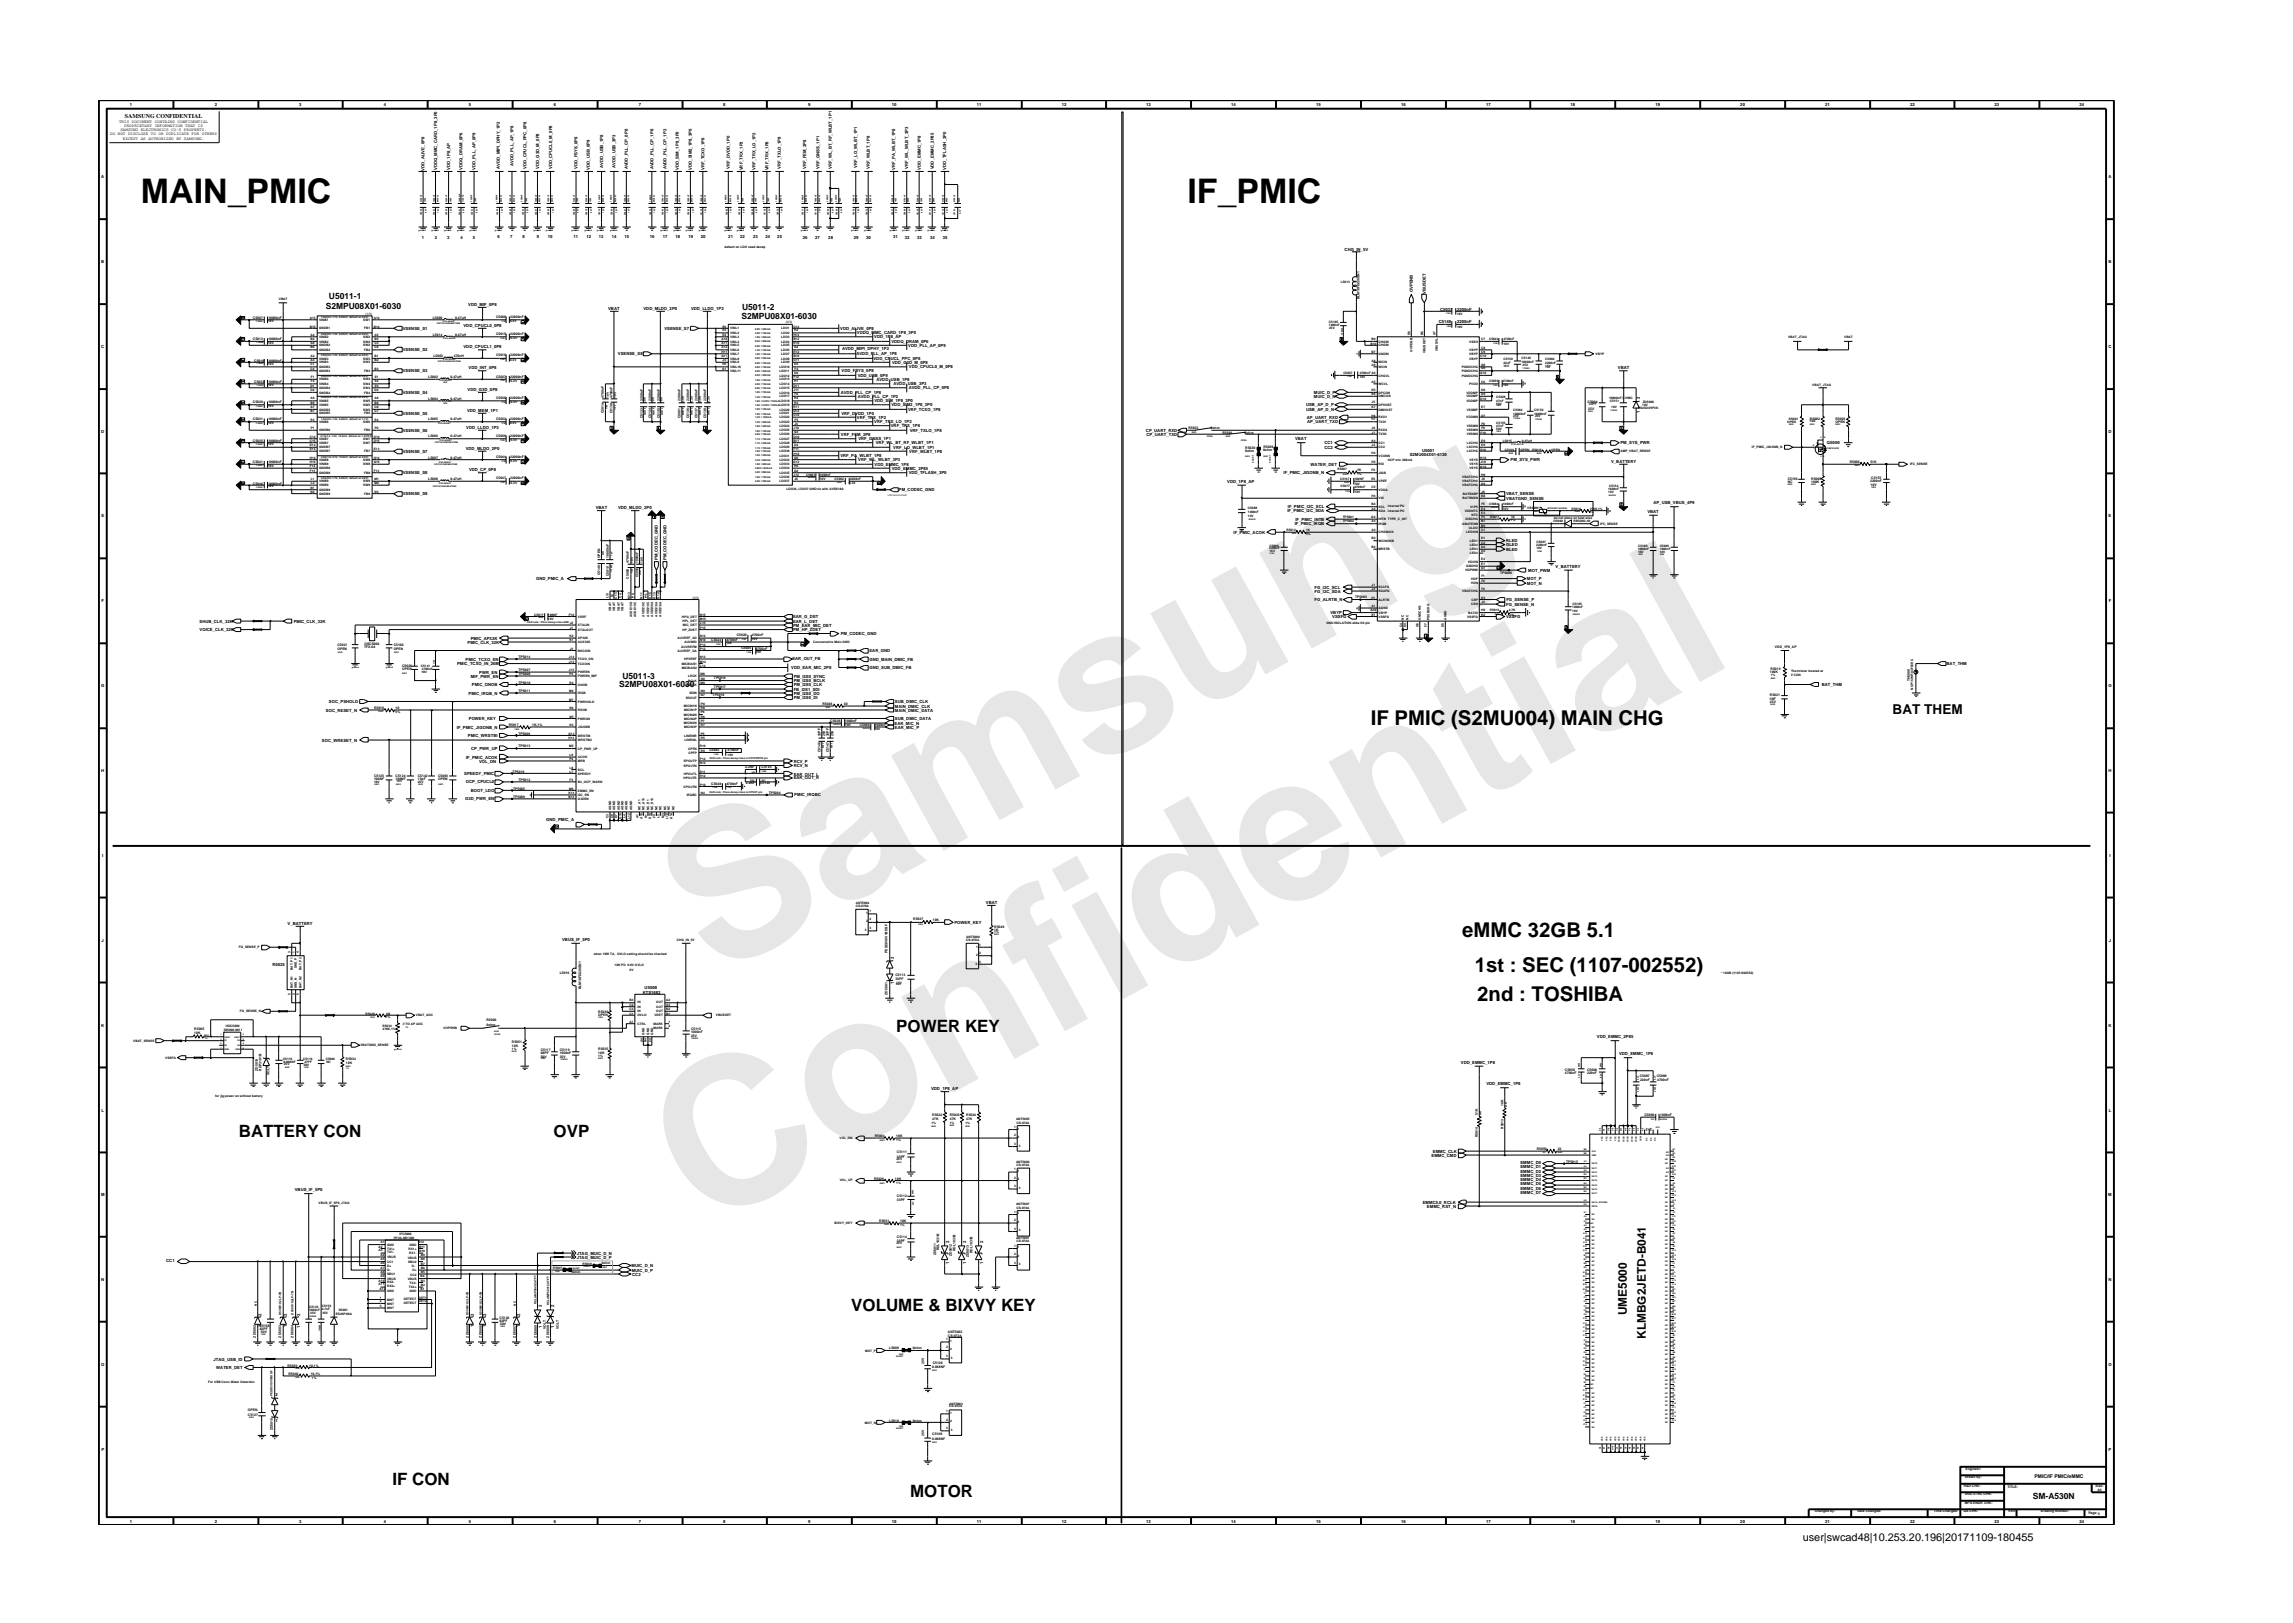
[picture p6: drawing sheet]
<svg xmlns="http://www.w3.org/2000/svg" width="297mm" height="210mm" viewBox="0 0 297 210" stroke-linecap="round" stroke-linejoin="round" font-family="sans-serif">
<defs><g id="words">
<g font-size="26.5" fill="#e6e6e6">
<text x="92.4" y="126.7" transform="rotate(-29 92.4 126.7)">Samsung</text>
<text x="91.1" y="159.4" transform="rotate(-29 91.1 159.4)">Confidential</text>
</g>
<g font-size="4.4">
<text x="18.3" y="26.3">MAIN_PMIC</text>
<text x="153.8" y="26.3">IF_PMIC</text>
</g>
<g font-size="2.6">
<text x="177.6" y="93.9">IF PMIC (S2MU004) MAIN CHG</text>
<text x="189.4" y="121.4">eMMC 32GB 5.1</text>
<text x="191" y="125.9">1st : SEC (1107-002552)</text>
<text x="191.4" y="129.7">2nd : TOSHIBA</text>
</g>
<g font-size="2.2">
<text x="116.1" y="133.6">POWER KEY</text>
<text x="30.9" y="147.3">BATTERY CON</text>
<text x="71.7" y="147.3">OVP</text>
<text x="110.3" y="169.9">VOLUME &amp; BIXVY KEY</text>
<text x="50.8" y="192.3">IF CON</text>
<text x="117.9" y="193.9">MOTOR</text>
</g>
<text font-size="1.8" x="245.2" y="92.5">BAT THEM</text>
<g font-size="1.5">
<text x="210.7" y="170.4" transform="rotate(-90 210.7 170.4)">UME5000</text>
<text x="213.2" y="173.5" transform="rotate(-90 213.2 173.5)">KLMBG2JETD-B041</text>
</g>
<text font-size="1.4" x="233.5" y="199.7">user|swcad48|10.253.20.196|20171109-180455</text>
<g font-size="1.1">
<text x="42.2" y="40">S2MPU08X01-6030</text>
<text x="42.6" y="38.7">U5011-1</text>
<text x="96" y="41.3">S2MPU08X01-6030</text>
<text x="96.1" y="40.2">U5011-2</text>
<text x="80.2" y="89">S2MPU08X01-6030</text>
<text x="80.6" y="88">U5011-3</text>
<text x="263.3" y="194.1">SM-A530N</text>
</g>
<text font-size=".8" x="16.2" y="15.3">SAMSUNG CONFIDENTIAL</text>
<text font-size=".7" x="263.5" y="191.5">PMIC/IF PMIC/eMMC</text>
<g font-size=".5">
<text x="14.3" y="17.5">DO NOT DISCLOSE TO OR DUPLICATE FOR OTHERS</text>
<text x="15.4" y="15.9">THIS DOCUMENT CONTAINS CONFIDENTIAL</text>
<text x="15.6" y="17">SAMSUNG ELECTRONICS CO’S PROPERTY.</text>
<text x="16.1" y="16.4">PROPRIETARY INFORMATION THAT IS</text>
<text x="16.8" y="13.8">1</text>
<text x="27.8" y="13.8">2</text>
<text x="38.7" y="13.8">3</text>
<text x="49.7" y="13.8">4</text>
<text x="60.8" y="13.8">5</text>
<text x="71.8" y="13.8">6</text>
<text x="82.8" y="13.8">7</text>
<text x="93.7" y="13.8">8</text>
<text x="104.7" y="13.8">9</text>
<text x="115.5" y="13.8">10</text>
<text x="126.6" y="13.8">11</text>
<text x="137.6" y="13.8">12</text>
<text x="148.5" y="13.8">13</text>
<text x="159.5" y="13.8">14</text>
<text x="170.5" y="13.8">15</text>
<text x="181.5" y="13.8">16</text>
<text x="192.5" y="13.8">17</text>
<text x="203.4" y="13.8">18</text>
<text x="214.4" y="13.8">19</text>
<text x="225.4" y="13.8">20</text>
<text x="236.5" y="13.8">21</text>
<text x="247.5" y="13.8">22</text>
<text x="258.4" y="13.8">23</text>
<text x="269.4" y="13.8">24</text>
<text x="13.1" y="23.1">A</text>
<text x="15.9" y="18.1">EXCEPT AS AUTHORIZED BY SAMSUNG.</text>
<text x="55" y="22.1" transform="rotate(-90 55 22.1)">VDD_ALIVE_0P8</text>
<text x="56.6" y="22.1" transform="rotate(-90 56.6 22.1)">VDDQ_MMC_CARD_1P8_3P0</text>
<text x="58.3" y="22" transform="rotate(-90 58.3 22)">VDD_1P8_AP</text>
<text x="59.9" y="22" transform="rotate(-90 59.9 22)">VDDQ_DRAM_0P6</text>
<text x="61.6" y="22" transform="rotate(-90 61.6 22)">VDD_PLL_AP_0P9</text>
<text x="64.7" y="21.9" transform="rotate(-90 64.7 21.9)">AVDD_MIPI_DPHY_1P2</text>
<text x="66.5" y="21.5" transform="rotate(-90 66.5 21.5)">AVDD_PLL_AP_1P8</text>
<text x="68.2" y="21.9" transform="rotate(-90 68.2 21.9)">VDD_CPUCL_PPC_0P8</text>
<text x="69.8" y="21.9" transform="rotate(-90 69.8 21.9)">VDD_G3D_M_0P8</text>
<text x="71.5" y="21.9" transform="rotate(-90 71.5 21.9)">VDD_CPUCL0_M_0P8</text>
<text x="74.8" y="21.8" transform="rotate(-90 74.8 21.8)">VDD_FSYS_0P8</text>
<text x="76.4" y="22" transform="rotate(-90 76.4 22)">VDD_USB_0P9</text>
<text x="78.1" y="21.7" transform="rotate(-90 78.1 21.7)">AVDD_USB_1P8</text>
<text x="79.7" y="21.7" transform="rotate(-90 79.7 21.7)">AVDD_USB_3P3</text>
<text x="81.3" y="22" transform="rotate(-90 81.3 22)">AVDD_PLL_CP_0P8</text>
<text x="84.6" y="22" transform="rotate(-90 84.6 22)">AVDD_PLL_CP_1P8</text>
<text x="86.3" y="22" transform="rotate(-90 86.3 22)">AVDD_PLL_CP_1P2</text>
<text x="87.9" y="22" transform="rotate(-90 87.9 22)">VDD_SIM_1P8_3P0</text>
<text x="89.6" y="22" transform="rotate(-90 89.6 22)">VDD_SIM2_1P8_3P0</text>
<text x="91.2" y="22" transform="rotate(-90 91.2 22)">VRF_TCXO_1P8</text>
<text x="94.5" y="21.9" transform="rotate(-90 94.5 21.9)">VRF_DVDD_1P0</text>
<text x="96.2" y="22.1" transform="rotate(-90 96.2 22.1)">VRF_TRX_1P2</text>
<text x="97.8" y="22" transform="rotate(-90 97.8 22)">VRF_TRX_LO_1P2</text>
<text x="99.5" y="22.1" transform="rotate(-90 99.5 22.1)">VRF_TRX_1P8</text>
<text x="101.2" y="21.8" transform="rotate(-90 101.2 21.8)">VRF_TXLO_1P8</text>
<text x="104.5" y="21.9" transform="rotate(-90 104.5 21.9)">VRF_FEM_2P8</text>
<text x="106.1" y="21.9" transform="rotate(-90 106.1 21.9)">VRF_GNSS_1P1</text>
<text x="107.8" y="21.9" transform="rotate(-90 107.8 21.9)">VRF_WL_BT_RF_WLBT_1P1</text>
<text x="111.1" y="21.7" transform="rotate(-90 111.1 21.7)">VRF_LO_WLBT_1P1</text>
<text x="112.7" y="21.9" transform="rotate(-90 112.7 21.9)">VRF_WLBT_1P8</text>
<text x="116" y="22" transform="rotate(-90 116 22)">VRF_PA_WLBT_1P8</text>
<text x="117.7" y="21.9" transform="rotate(-90 117.7 21.9)">VRF_WL_WLBT_3P3</text>
<text x="119.3" y="22" transform="rotate(-90 119.3 22)">VDD_EMMC_1P8</text>
<text x="121" y="22" transform="rotate(-90 121 22)">VDD_EMMC_2P85</text>
<text x="122.6" y="22" transform="rotate(-90 122.6 22)">VDD_TFLASH_3P0</text>
<text x="273.1" y="23.1">A</text>
<text x="13.1" y="34.1">B</text>
<text x="54.6" y="31">1</text>
<text x="56.3" y="31">2</text>
<text x="57.9" y="31">3</text>
<text x="59.6" y="31">4</text>
<text x="61.2" y="31">5</text>
<text x="64.5" y="30.8">6</text>
<text x="66.1" y="30.8">7</text>
<text x="67.7" y="30.8">8</text>
<text x="69.5" y="30.8">9</text>
<text x="71" y="30.8">10</text>
<text x="74.3" y="30.8">11</text>
<text x="76" y="30.8">12</text>
<text x="77.6" y="30.8">13</text>
<text x="79.3" y="30.8">14</text>
<text x="80.9" y="30.8">15</text>
<text x="84.2" y="30.8">16</text>
<text x="85.9" y="30.8">17</text>
<text x="87.5" y="30.8">18</text>
<text x="89.2" y="30.8">19</text>
<text x="90.8" y="30.8">20</text>
<text x="94.3" y="30.8">21</text>
<text x="95.9" y="30.8">22</text>
<text x="97.6" y="30.8">23</text>
<text x="99.2" y="30.8">24</text>
<text x="100.7" y="30.8">25</text>
<text x="104" y="31">26</text>
<text x="105.6" y="31">27</text>
<text x="107.3" y="31">28</text>
<text x="110.6" y="31">29</text>
<text x="112.2" y="31">30</text>
<text x="115.7" y="30.8">31</text>
<text x="117.2" y="31">32</text>
<text x="118.8" y="31">33</text>
<text x="120.5" y="31">34</text>
<text x="122.1" y="31">35</text>
<text x="174.2" y="32.5">CHG_IN_5V</text>
<text x="273.1" y="34.1">B</text>
<text x="60.7" y="39.6">VDD_MIF_0P8</text>
<text x="78.8" y="40.1">VBAT</text>
<text x="83.4" y="40.1">VDD_MLDO_2P0</text>
<text x="89.5" y="40.1">VDD_LLDO_1P3</text>
<text x="183" y="37.9" transform="rotate(-90 183 37.9)">OVPENB</text>
<text x="184.7" y="38" transform="rotate(-90 184.7 38)">VBUSDET</text>
<text x="186.4" y="41.9">C5148</text>
<text x="186.5" y="40.2">C5037</text>
<text x="188.8" y="41.9">2200nF</text>
<text x="188.8" y="40.2">2200nF</text>
<text x="13.1" y="45.1">C</text>
<text x="52.2" y="42.7">VSENSE_S1</text>
<text x="52.2" y="45.5">VSENSE_S2</text>
<text x="60" y="45.1">VDD_CPUCL1_0P8</text>
<text x="60" y="42.3">VDD_CPUCL0_0P8</text>
<text x="60.7" y="47.8">VDD_INT_0P8</text>
<text x="80.1" y="46">VSENSE_S8</text>
<text x="86.1" y="42.7">VSENSE_S7</text>
<text x="108.8" y="42.7">VDD_ALIVE_0P8</text>
<text x="109.1" y="45.4">AVDD_MIPI_DPHY_1P2</text>
<text x="110.9" y="46">AVDD_PLL_AP_1P8</text>
<text x="111" y="43.3">VDDQ_MMC_CARD_1P8_3P0</text>
<text x="113.2" y="46.6">VDD_CPUCL_PPC_0P8</text>
<text x="113.3" y="43.8">VDD_1P8_AP</text>
<text x="115.5" y="44.4">VDDQ_DRAM_0P6</text>
<text x="115.6" y="47.1">VDD_G3D_M_0P8</text>
<text x="117.7" y="44.9">VDD_PLL_AP_0P9</text>
<text x="117.7" y="47.7">VDD_CPUCL0_M_0P8</text>
<text x="209.6" y="47.8">VBAT</text>
<text x="273.1" y="45.1">C</text>
<text x="52.2" y="48.2">VSENSE_S3</text>
<text x="52.2" y="51">VSENSE_S4</text>
<text x="52.2" y="53.7">VSENSE_S5</text>
<text x="60.5" y="53.3">VDD_MEM_1P1</text>
<text x="60.6" y="50.6">VDD_G3D_0P8</text>
<text x="108.9" y="51">AVDD_PLL_CP_1P8</text>
<text x="109" y="53.7">VRF_DVDD_1P0</text>
<text x="109" y="48.2">VDD_FSYS_0P8</text>
<text x="111.1" y="48.8">VDD_USB_0P9</text>
<text x="111.1" y="51.5">AVDD_PLL_CP_1P2</text>
<text x="113.3" y="52.1">VDD_SIM_1P8_3P0</text>
<text x="113.5" y="49.3">AVDD_USB_1P8</text>
<text x="115.5" y="52.6">VDD_SIM2_1P8_3P0</text>
<text x="115.7" y="49.9">AVDD_USB_3P3</text>
<text x="117.6" y="53.2">VRF_TCXO_1P8</text>
<text x="117.7" y="50.4">AVDD_PLL_CP_0P8</text>
<text x="169.2" y="53.2">USB_AP_D_N</text>
<text x="169.2" y="52.6">USB_AP_D_P</text>
<text x="170.2" y="51">MUIC_D_P</text>
<text x="170.2" y="51.5">MUIC_D_N</text>
<text x="212.4" y="53.5" transform="rotate(-90 212.4 53.5)">1</text>
<text x="212.4" y="51.7" transform="rotate(-90 212.4 51.7)">2</text>
<text x="13.1" y="56.1">D</text>
<text x="52.2" y="58.6">VSENSE_S7</text>
<text x="52.2" y="55.9">VSENSE_S6</text>
<text x="60.3" y="58.3">VDD_MLDO_2P0</text>
<text x="60.4" y="55.5">VDD_LLDO_1P3</text>
<text x="108.9" y="59.2">VRF_PA_WLBT_1P8</text>
<text x="108.9" y="56.4">VRF_FEM_2P8</text>
<text x="111" y="54.2">VRF_TRX_1P2</text>
<text x="111.2" y="59.7">VRF_WL_WLBT_3P3</text>
<text x="111.2" y="57">VRF_GNSS_1P1</text>
<text x="113.3" y="54.8">VRF_TRX_LO_1P2</text>
<text x="113.5" y="57.5">VRF_WL_BT_RF_WLBT_1P1</text>
<text x="115.4" y="55.3">VRF_TRX_1P8</text>
<text x="115.7" y="58.1">VRF_LO_WLBT_1P1</text>
<text x="117.8" y="58.6">VRF_WLBT_1P8</text>
<text x="117.8" y="55.9">VRF_TXLO_1P8</text>
<text x="148.5" y="55.9">CP_UART_RXD</text>
<text x="148.5" y="56.4">CP_UART_TXD</text>
<text x="167.8" y="57">VBAT</text>
<text x="169.3" y="54.2">AP_UART_RXD</text>
<text x="169.3" y="54.8">AP_UART_TXD</text>
<text x="171.6" y="57.5">CC1</text>
<text x="171.6" y="58.1">CC2</text>
<text x="182.6" y="59.1">S2MU004X01-6130</text>
<text x="184.2" y="58.6">U5001</text>
<text x="195.7" y="59.7">PM_SYS_PWR</text>
<text x="208.7" y="59.9">V_BATTERY</text>
<text x="209.9" y="57.5">PM_SYS_PWR</text>
<text x="236.7" y="57.5">Q5000</text>
<text x="273.1" y="56.1">D</text>
<text x="52.2" y="61.4">VSENSE_S8</text>
<text x="52.2" y="64.2">VSENSE_S9</text>
<text x="60.8" y="61">VDD_CP_0P8</text>
<text x="77.2" y="65.9">VBAT</text>
<text x="80.1" y="65.9">VDD_MLDO_2P0</text>
<text x="113.3" y="60.3">VDD_EMMC_1P8</text>
<text x="115.5" y="60.8">VDD_EMMC_2P85</text>
<text x="116.4" y="63.6">PM_CODEC_GND</text>
<text x="117.7" y="61.4">VDD_TFLASH_3P0</text>
<text x="159" y="62.6">VDD_1P8_AP</text>
<text x="166.3" y="61.4">IF_PMIC_JIGONB_N</text>
<text x="166.8" y="65.8">IF_PMIC_I2C_SCL</text>
<text x="169.8" y="60.3">WATER_DET</text>
<text x="195.1" y="64.2">VBAT_SENSE</text>
<text x="195.1" y="64.7">VBATGND_SENSE</text>
<text x="214.2" y="65.3">AP_USB_VBUS_4P9</text>
<text x="13.1" y="67">E</text>
<text x="159.8" y="69.1">IF_PMIC_ACOK</text>
<text x="166.8" y="66.4">IF_PMIC_I2C_SDA</text>
<text x="167.7" y="68">IF_PMIC_IRQB</text>
<text x="167.8" y="67.5">IF_PMIC_INTB</text>
<text x="195.1" y="71.3">BLED</text>
<text x="195.1" y="70.2">RLED</text>
<text x="195.1" y="70.8">GLED</text>
<text x="213.4" y="66.5">VBAT</text>
<text x="273.1" y="67">E</text>
<text x="69.5" y="75.1">GND_PMIC_A</text>
<text x="85.2" y="72.6" transform="rotate(-90 85.2 72.6)">PM_CODEC_GND</text>
<text x="86.3" y="72.6" transform="rotate(-90 86.3 72.6)">PM_CODEC_GND</text>
<text x="170.3" y="77.9">FG_ALRTB_N</text>
<text x="170.3" y="76.3">FG_I2C_SCL</text>
<text x="170.3" y="76.8">FG_I2C_SDA</text>
<text x="195.1" y="77.9">FG_SENSE_P</text>
<text x="197.8" y="75.2">MOT_P</text>
<text x="197.8" y="75.8">MOT_N</text>
<text x="198" y="74.1">MOT_PWM</text>
<text x="201.5" y="73.6">V_BATTERY</text>
<text x="13.2" y="78">F</text>
<text x="25.9" y="80.7">SHUB_CLK_32K</text>
<text x="25.9" y="81.8">VOICE_CLK_32K</text>
<text x="38" y="80.7">PMIC_CLK_32K</text>
<text x="60.6" y="83.4">PMIC_CLK_32K</text>
<text x="61" y="82.9">PMIC_AP32K</text>
<text x="102.7" y="81.8">PM_HP_ZDET</text>
<text x="102.7" y="81.2">PM_EAR_MIC_DET</text>
<text x="102.7" y="80.7">EAR_L_DET</text>
<text x="102.7" y="80.1">EAR_G_DET</text>
<text x="108.9" y="82.3">PM_CODEC_GND</text>
<text x="172.4" y="79.6">VBYP</text>
<text x="172.6" y="80.1">VSSFG</text>
<text x="195.1" y="80.1">VSSFG</text>
<text x="195.1" y="78.5">FG_SENSE_N</text>
<text x="273.2" y="78">F</text>
<text x="13.1" y="89">G</text>
<text x="59.2" y="86.2">PMIC_TCXO_IN_26M</text>
<text x="60.3" y="85.6">PMIC_TCXO_EN</text>
<text x="60.7" y="90">PMIC_IRQB_N</text>
<text x="61" y="87.8">MIF_PWR_EN</text>
<text x="61.1" y="88.9">PMIC_ONOB</text>
<text x="62.1" y="87.3">PWR_EN</text>
<text x="102.5" y="86.7">VDD_EAR_MIC_2P8</text>
<text x="102.6" y="85.5">EAR_OUT_FB</text>
<text x="102.8" y="87.8">PM_I2S0_SYNC</text>
<text x="102.8" y="88.9">PM_I2S0_CLK</text>
<text x="102.8" y="88.4">PM_I2S0_BCLK</text>
<text x="102.8" y="89.5">FB_I2S1_SDI</text>
<text x="102.8" y="90">PM_I2S0_DO</text>
<text x="112.6" y="85.6">GND_MAIN_DMIC_FB</text>
<text x="112.6" y="86.7">GND_SUB_DMIC_FB</text>
<text x="112.6" y="84.5">EAR_GND</text>
<text x="236" y="88.9">BAT_THM</text>
<text x="252.2" y="86.2">BAT_THM</text>
<text x="273.1" y="89">G</text>
<text x="42.2" y="92.2">SOC_RESET_N</text>
<text x="42.6" y="91.1">SOC_PSHOLD</text>
<text x="59.2" y="94.4">IF_PMIC_JIGONB_N</text>
<text x="60.6" y="95.5">PMIC_WRSTBI</text>
<text x="60.7" y="93.3">POWER_KEY</text>
<text x="102.8" y="90.6">PM_I2S0_DI</text>
<text x="115.9" y="93.9">EAR_MIC_N</text>
<text x="115.9" y="94.4">EAR_MIC_P</text>
<text x="115.9" y="93.3">SUB_DMIC_DATA</text>
<text x="115.9" y="92.2">MAIN_DMIC_DATA</text>
<text x="115.9" y="91.7">MAIN_DMIC_CLK</text>
<text x="115.9" y="91.1">SUB_DMIC_CLK</text>
<text x="13.1" y="100.1">H</text>
<text x="41.7" y="96.1">SOC_WRESET_N</text>
<text x="60.1" y="100.4">SPEEDY_PMIC</text>
<text x="60.3" y="101.5">OCP_CPUCL0</text>
<text x="60.4" y="98.3">IF_PMIC_ACOK</text>
<text x="61" y="97.2">CP_PWR_UP</text>
<text x="62.1" y="98.8">VOL_DN</text>
<text x="102.8" y="100.5">EAR_OUT_L</text>
<text x="102.8" y="101">EAR_OUT_R</text>
<text x="102.8" y="98.8">RCV_P</text>
<text x="102.8" y="99.4">RCV_N</text>
<text x="273.1" y="100.1">H</text>
<text x="60.3" y="103.7">G3D_PWR_EN</text>
<text x="61" y="102.6">BOOT_LDO</text>
<text x="70.8" y="106.4">GND_PMIC_A</text>
<text x="102.9" y="103.2">PMIC_IRQBC</text>
<text x="13.2" y="111">I</text>
<text x="273.3" y="111">I</text>
<text x="37.3" y="119.8">V_BATTERY</text>
<text x="123.6" y="119.7">POWER_KEY</text>
<text x="127.7" y="117.1">VBAT</text>
<text x="13.2" y="122">J</text>
<text x="35.3" y="125.1">R5025</text>
<text x="72.8" y="121.9">VBUS_IF_5P0</text>
<text x="115.8" y="124.2" transform="rotate(-90 115.8 124.2)">2</text>
<text x="273.2" y="122">J</text>
<text x="83.3" y="128.7">KTS1682</text>
<text x="83.5" y="128.1">U5008</text>
<text x="115.8" y="127.5" transform="rotate(-90 115.8 127.5)">1</text>
<text x="13.1" y="133">K</text>
<text x="189.2" y="137.8">VDD_EMMC_1P8</text>
<text x="206.9" y="134.5">VDD_EMMC_2P85</text>
<text x="209.7" y="136.7">VDD_EMMC_1P8</text>
<text x="273.1" y="133">K</text>
<text x="13.2" y="144">L</text>
<text x="120.6" y="141.2">VDD_1P8_AP</text>
<text x="192.5" y="140.5">VDD_EMMC_1P8</text>
<text x="273.2" y="144">L</text>
<text x="185.4" y="149.8">EMMC_CMD</text>
<text x="185.6" y="149.3">EMMC_CLK</text>
<text x="13.1" y="154.9">M</text>
<text x="38.2" y="154.2">VBUS_IF_5P0</text>
<text x="184.3" y="155.9">EMMC5.0_RCLK</text>
<text x="197" y="150.9">EMMC_D0</text>
<text x="197" y="151.4">EMMC_D1</text>
<text x="197" y="152">EMMC_D2</text>
<text x="197" y="152.5">EMMC_D3</text>
<text x="197" y="153.1">EMMC_D4</text>
<text x="197" y="153.6">EMMC_D5</text>
<text x="197" y="154.2">EMMC_D6</text>
<text x="197" y="154.7">EMMC_D7</text>
<text x="273.1" y="154.9">M</text>
<text x="123" y="161" transform="rotate(-90 123 161)">2</text>
<text x="125.2" y="161" transform="rotate(-90 125.2 161)">2</text>
<text x="127.4" y="161" transform="rotate(-90 127.4 161)">2</text>
<text x="184.9" y="156.4">EMMC_RST_N</text>
<text x="13.1" y="165.9">N</text>
<text x="21.5" y="163.5">CC1</text>
<text x="74.7" y="163">JTAG_MUIC_D_P</text>
<text x="74.7" y="162.5">JTAG_MUIC_D_N</text>
<text x="81.8" y="164.1">MUIC_D_N</text>
<text x="81.8" y="164.7">MUIC_D_P</text>
<text x="81.9" y="165.2">CC2</text>
<text x="123" y="163.8" transform="rotate(-90 123 163.8)">1</text>
<text x="125.2" y="163.8" transform="rotate(-90 125.2 163.8)">1</text>
<text x="127.4" y="163.8" transform="rotate(-90 127.4 163.8)">1</text>
<text x="273.1" y="165.9">N</text>
<text x="33.9" y="172" transform="rotate(-90 33.9 172)">1</text>
<text x="33.9" y="170.5" transform="rotate(-90 33.9 170.5)">2</text>
<text x="37.2" y="172" transform="rotate(-90 37.2 172)">1</text>
<text x="37.2" y="170.5" transform="rotate(-90 37.2 170.5)">2</text>
<text x="38.9" y="172.1" transform="rotate(-90 38.9 172.1)">1</text>
<text x="38.9" y="170.4" transform="rotate(-90 38.9 170.4)">2</text>
<text x="61.4" y="172" transform="rotate(-90 61.4 172)">1</text>
<text x="61.4" y="170.5" transform="rotate(-90 61.4 170.5)">2</text>
<text x="63" y="172" transform="rotate(-90 63 172)">1</text>
<text x="63" y="170.5" transform="rotate(-90 63 170.5)">2</text>
<text x="67.4" y="172" transform="rotate(-90 67.4 172)">1</text>
<text x="67.4" y="170.5" transform="rotate(-90 67.4 170.5)">2</text>
<text x="70.2" y="172.1" transform="rotate(-90 70.2 172.1)">1</text>
<text x="70.2" y="169.3" transform="rotate(-90 70.2 169.3)">2</text>
<text x="71.8" y="172.1" transform="rotate(-90 71.8 172.1)">1</text>
<text x="71.8" y="169.3" transform="rotate(-90 71.8 169.3)">2</text>
<text x="13.1" y="176.9">O</text>
<text x="27.7" y="176.3">JTAG_USB_ID</text>
<text x="28" y="177.4">WATER_DET</text>
<text x="273.1" y="176.9">O</text>
<text x="35.7" y="184.3">1</text>
<text x="35.7" y="180.9">2</text>
<text x="13.1" y="187.9">P</text>
<text x="273.1" y="187.9">P</text>
<text x="16.8" y="197.2">1</text>
<text x="27.8" y="197.2">2</text>
<text x="38.7" y="197.2">3</text>
<text x="49.7" y="197.2">4</text>
<text x="60.8" y="197.2">5</text>
<text x="71.8" y="197.2">6</text>
<text x="82.8" y="197.2">7</text>
<text x="93.7" y="197.2">8</text>
<text x="104.7" y="197.2">9</text>
<text x="115.5" y="197.2">10</text>
<text x="126.6" y="197.2">11</text>
<text x="137.6" y="197.2">12</text>
<text x="148.5" y="197.2">13</text>
<text x="159.5" y="197.2">14</text>
<text x="170.5" y="197.2">15</text>
<text x="181.5" y="197.2">16</text>
<text x="192.5" y="197.2">17</text>
<text x="203.4" y="197.2">18</text>
<text x="214.4" y="197.2">19</text>
<text x="225.4" y="197.2">20</text>
<text x="236.5" y="197.2">21</text>
<text x="247.5" y="197.2">22</text>
<text x="258.4" y="197.2">23</text>
<text x="269.4" y="197.2">24</text>
</g>
<g font-size=".4">
<text x="93.8" y="32.1">default on LDO need decap</text>
<text x="32.8" y="41.3">C5007</text>
<text x="34.7" y="41.7">10V</text>
<text x="34.8" y="41.3">10000nF</text>
<text x="36.1" y="38.9">VBAT</text>
<text x="40.1" y="41.3">A13</text>
<text x="41.3" y="41.6">VINB1</text>
<text x="47.1" y="41.6">SW1</text>
<text x="47.4" y="40.8">(1/3)</text>
<text x="48.4" y="41.3">A14</text>
<text x="56.1" y="41.3">L5000</text>
<text x="59" y="41.3">0.47uH</text>
<text x="64.3" y="41.2">C5008</text>
<text x="66.1" y="41.7">6.3V</text>
<text x="66.1" y="41.2">22000nF</text>
<text x="101.8" y="41.9">(2/3)</text>
<text x="172.2" y="41.9">C5165</text>
<text x="173.7" y="36.7">L5013</text>
<text x="176.1" y="38.8" transform="rotate(-90 176.1 38.8)">BLM18FD220SN1</text>
<text x="188.8" y="40.8">16V</text>
<text x="32.8" y="44.1">C5013</text>
<text x="32.9" y="46.8">C5018</text>
<text x="34.7" y="47.2">10V</text>
<text x="34.7" y="44.5">10V</text>
<text x="34.8" y="46.8">10000nF</text>
<text x="34.8" y="44.1">10000nF</text>
<text x="40.1" y="42.4">B15</text>
<text x="40.2" y="46.2">A2</text>
<text x="40.2" y="46.8">A3</text>
<text x="40.2" y="43.5">A4</text>
<text x="40.2" y="44.6">A6</text>
<text x="40.2" y="44">B4</text>
<text x="40.2" y="47.3">C1</text>
<text x="40.2" y="45.1">B6</text>
<text x="40.2" y="47.9">C2</text>
<text x="41.3" y="44.9">GNDB2</text>
<text x="41.3" y="44.4">VINB2</text>
<text x="41.3" y="46.6">VINB3</text>
<text x="41.3" y="47.1">VINB3</text>
<text x="41.3" y="43.8">VINB2</text>
<text x="41.3" y="42.7">GNDB1</text>
<text x="41.3" y="45.5">GNDB2</text>
<text x="41.3" y="47.7">GNDB3</text>
<text x="47.1" y="43.8">SW2</text>
<text x="47.1" y="47.1">SW3</text>
<text x="47.1" y="46.6">SW3</text>
<text x="47.1" y="44.4">SW2</text>
<text x="47.1" y="44.9">SW2</text>
<text x="47.2" y="42.7">FB1</text>
<text x="47.2" y="45.5">FB2</text>
<text x="48.4" y="42.4">B14</text>
<text x="48.5" y="43.5">A5</text>
<text x="48.5" y="46.8">B2</text>
<text x="48.5" y="47.9">B3</text>
<text x="48.5" y="46.2">B1</text>
<text x="48.5" y="44">B5</text>
<text x="48.5" y="44.6">C5</text>
<text x="48.5" y="45.1">C6</text>
<text x="56.1" y="43.5">L5014</text>
<text x="56.2" y="46.3">L5003</text>
<text x="58.8" y="46.3">470nH</text>
<text x="59" y="43.5">0.47uH</text>
<text x="64.3" y="43.4">C5015</text>
<text x="64.3" y="46.2">C5019</text>
<text x="66.1" y="46.7">6.3V</text>
<text x="66.1" y="43.4">22000nF</text>
<text x="66.1" y="46.2">22000nF</text>
<text x="66.2" y="43.9">6.3V</text>
<text x="93.4" y="46.2">G11</text>
<text x="93.5" y="44">A10</text>
<text x="93.5" y="44.6">A11</text>
<text x="93.5" y="45.1">A12</text>
<text x="93.5" y="45.7">H11</text>
<text x="93.6" y="47.9">G1</text>
<text x="93.6" y="47.3">H5</text>
<text x="93.6" y="43.5">E4</text>
<text x="93.6" y="42.9">E5</text>
<text x="93.6" y="42.4">E6</text>
<text x="93.6" y="46.8">J5</text>
<text x="94.6" y="46.6">VINL8</text>
<text x="94.6" y="47.1">VINL9</text>
<text x="94.6" y="46">VINL7</text>
<text x="94.6" y="43.8">VINL3</text>
<text x="94.6" y="43.3">VINL2</text>
<text x="94.6" y="42.7">VINL1</text>
<text x="94.6" y="44.4">VINL4</text>
<text x="94.6" y="44.9">VINL5</text>
<text x="94.6" y="45.5">VINL6</text>
<text x="94.6" y="47.7">VINL10</text>
<text x="101" y="47.7">LDO10</text>
<text x="101.2" y="43.8">LDO3</text>
<text x="101.2" y="43.3">LDO2</text>
<text x="101.2" y="44.9">LDO5</text>
<text x="101.2" y="46">LDO7</text>
<text x="101.2" y="47.1">LDO9</text>
<text x="101.2" y="42.7">LDO1</text>
<text x="101.2" y="46.6">LDO8</text>
<text x="101.2" y="44.4">LDO4</text>
<text x="101.2" y="45.5">LDO6</text>
<text x="102.8" y="46.2">B10</text>
<text x="102.8" y="44">B12</text>
<text x="102.8" y="43.5">H12</text>
<text x="102.8" y="46.8">C11</text>
<text x="102.8" y="42.4">C12</text>
<text x="102.8" y="44.6">E10</text>
<text x="102.8" y="45.7">E12</text>
<text x="102.9" y="45.1">G4</text>
<text x="102.9" y="42.9">H2</text>
<text x="102.9" y="47.3">D5</text>
<text x="102.9" y="47.9">F4</text>
<text x="172.2" y="42.3">1000nF</text>
<text x="172.2" y="42.6">25V</text>
<text x="177.5" y="44.6">B10</text>
<text x="177.6" y="45.7">B7</text>
<text x="177.6" y="44.1">B9</text>
<text x="177.6" y="46.8">A8</text>
<text x="177.6" y="47.4">A9</text>
<text x="178.6" y="44.9">CHGIN</text>
<text x="178.6" y="46">GNDIN</text>
<text x="178.6" y="44.4">CHGIN</text>
<text x="178.6" y="47.1">WCIN</text>
<text x="178.6" y="47.7">WCIN</text>
<text x="182.7" y="43.4" transform="rotate(-90 182.7 43.4)">D6</text>
<text x="183" y="45.5" transform="rotate(-90 183 45.5)">OVPENB</text>
<text x="184.3" y="43.4" transform="rotate(-90 184.3 43.4)">B6</text>
<text x="184.7" y="45.8" transform="rotate(-90 184.7 45.8)">VBUSDET</text>
<text x="186" y="43.4" transform="rotate(-90 186 43.4)">A7</text>
<text x="186.3" y="45.5" transform="rotate(-90 186.3 45.5)">VBUSVL</text>
<text x="188.8" y="42.4">10V</text>
<text x="189.4" y="47.7">PGNDCHG</text>
<text x="190.3" y="46.6">VBYP</text>
<text x="190.3" y="44.4">VSSH</text>
<text x="190.3" y="45.5">VBYP</text>
<text x="190.3" y="46">VBYP</text>
<text x="191.8" y="46.3">C10</text>
<text x="191.9" y="47.4">G8</text>
<text x="191.9" y="47.9">G9</text>
<text x="191.9" y="44.1">C7</text>
<text x="191.9" y="45.2">C8</text>
<text x="191.9" y="45.7">C9</text>
<text x="192.9" y="44.1">C5043</text>
<text x="194.8" y="47.5">16V</text>
<text x="194.8" y="47.1">22uF</text>
<text x="194.8" y="46.7">C5150</text>
<text x="194.8" y="44.1">4700nF</text>
<text x="194.8" y="44.6">10V</text>
<text x="197.1" y="47">10000nF</text>
<text x="197.1" y="46.6">C5149</text>
<text x="197.2" y="47.4">25V</text>
<text x="200.2" y="46.7">C5002</text>
<text x="200.2" y="47.1">2200nF</text>
<text x="200.2" y="47.5">16V</text>
<text x="206.7" y="46">VBYP</text>
<text x="231.6" y="43.8">VBAT_JTAG</text>
<text x="238.9" y="43.8">VBAT</text>
<text x="32.8" y="52.3">C5029</text>
<text x="32.9" y="49.6">C5022</text>
<text x="34.7" y="50">10V</text>
<text x="34.7" y="52.7">10V</text>
<text x="34.8" y="49.6">10000nF</text>
<text x="34.8" y="52.3">10000nF</text>
<text x="40.2" y="52.8">A7</text>
<text x="40.2" y="52.3">B9</text>
<text x="40.2" y="51.7">A9</text>
<text x="40.2" y="50.6">D2</text>
<text x="40.2" y="50.1">D1</text>
<text x="40.2" y="53.4">B7</text>
<text x="40.3" y="49">F1</text>
<text x="40.3" y="49.5">F2</text>
<text x="41.3" y="53.2">GNDB5</text>
<text x="41.3" y="52.1">VINB5</text>
<text x="41.3" y="49.3">VINB4</text>
<text x="41.3" y="49.9">VINB4</text>
<text x="41.3" y="51">GNDB4</text>
<text x="41.3" y="53.7">GNDB5</text>
<text x="41.3" y="52.6">VINB5</text>
<text x="41.3" y="48.2">GNDB3</text>
<text x="41.3" y="50.4">GNDB4</text>
<text x="47.1" y="52.1">SW5</text>
<text x="47.1" y="49.3">SW4</text>
<text x="47.1" y="52.6">SW5</text>
<text x="47.1" y="49.9">SW4</text>
<text x="47.1" y="50.4">SW4</text>
<text x="47.1" y="53.2">SW5</text>
<text x="47.2" y="48.2">FB3</text>
<text x="47.2" y="51">FB4</text>
<text x="47.2" y="53.7">FB5</text>
<text x="48.5" y="51.7">A8</text>
<text x="48.5" y="50.6">D3</text>
<text x="48.5" y="52.3">B8</text>
<text x="48.5" y="53.4">C7</text>
<text x="48.5" y="52.8">C8</text>
<text x="48.5" y="49">E1</text>
<text x="48.5" y="49.5">E2</text>
<text x="48.5" y="50.1">E3</text>
<text x="55.5" y="51.8">L5004</text>
<text x="55.5" y="49">L5002</text>
<text x="58.4" y="49">0.47uH</text>
<text x="58.4" y="51.8">0.47uH</text>
<text x="64.3" y="48.9">C5027</text>
<text x="64.3" y="51.7">C5030</text>
<text x="66.1" y="48.9">22000nF</text>
<text x="66.1" y="51.7">22000nF</text>
<text x="66.2" y="49.4">6.3V</text>
<text x="66.2" y="52.2">6.3V</text>
<text x="78.2" y="53.5" transform="rotate(-90 78.2 53.5)">C5014</text>
<text x="78.2" y="51.5" transform="rotate(-90 78.2 51.5)">4700nF</text>
<text x="78.9" y="51.6" transform="rotate(-90 78.9 51.6)">10V</text>
<text x="79.3" y="53.5" transform="rotate(-90 79.3 53.5)">C5139</text>
<text x="79.3" y="51.6" transform="rotate(-90 79.3 51.6)">4700nF</text>
<text x="79.8" y="51.5" transform="rotate(-90 79.8 51.5)">10V</text>
<text x="83.3" y="51.9" transform="rotate(-90 83.3 51.9)">2200nF</text>
<text x="83.6" y="52.2" transform="rotate(-90 83.6 52.2)">10V</text>
<text x="84.4" y="51.9" transform="rotate(-90 84.4 51.9)">2200nF</text>
<text x="84.7" y="52.2" transform="rotate(-90 84.7 52.2)">10V</text>
<text x="85.5" y="51.9" transform="rotate(-90 85.5 51.9)">2200nF</text>
<text x="85.8" y="52.2" transform="rotate(-90 85.8 52.2)">10V</text>
<text x="88.2" y="51.9" transform="rotate(-90 88.2 51.9)">2200nF</text>
<text x="88.6" y="52.2" transform="rotate(-90 88.6 52.2)">6.3V</text>
<text x="89.3" y="51.9" transform="rotate(-90 89.3 51.9)">2200nF</text>
<text x="89.7" y="52.2" transform="rotate(-90 89.7 52.2)">6.3V</text>
<text x="90.4" y="51.9" transform="rotate(-90 90.4 51.9)">2200nF</text>
<text x="90.8" y="52.2" transform="rotate(-90 90.8 52.2)">6.3V</text>
<text x="91.5" y="51.9" transform="rotate(-90 91.5 51.9)">2200nF</text>
<text x="91.9" y="52.2" transform="rotate(-90 91.9 52.2)">6.3V</text>
<text x="94.6" y="48.2">VINL11</text>
<text x="101" y="49.3">LDO13</text>
<text x="101" y="48.2">LDO11</text>
<text x="101" y="51.5">LDO17</text>
<text x="101" y="48.8">LDO12</text>
<text x="101" y="53.2">LDO20</text>
<text x="101" y="51">LDO16</text>
<text x="101" y="49.9">LDO14</text>
<text x="101" y="50.4">LDO15</text>
<text x="101" y="53.7">LDO21</text>
<text x="101" y="52.6">LDO19</text>
<text x="101" y="52.1">LDO18</text>
<text x="102.8" y="53.9">C10</text>
<text x="102.8" y="50.1">D11</text>
<text x="102.8" y="53.4">D12</text>
<text x="102.8" y="52.8">E11</text>
<text x="102.8" y="49">F12</text>
<text x="102.8" y="50.6">J11</text>
<text x="102.9" y="48.4">D6</text>
<text x="102.9" y="49.5">H1</text>
<text x="102.9" y="52.3">H3</text>
<text x="102.9" y="51.7">H4</text>
<text x="102.9" y="51.2">F6</text>
<text x="174" y="48.5">C5057</text>
<text x="176.1" y="49">10V</text>
<text x="176.1" y="48.5">4700nF A6</text>
<text x="177.6" y="50.7">K5</text>
<text x="177.6" y="51.2">K6</text>
<text x="177.6" y="52.9">K7</text>
<text x="177.6" y="54">H6</text>
<text x="177.6" y="49.6">A5</text>
<text x="177.7" y="52.3">J5</text>
<text x="178.6" y="51">DPCON</text>
<text x="178.6" y="51.5">DMCON</text>
<text x="178.6" y="53.2">DMHOST</text>
<text x="178.6" y="52.6">DPHOST</text>
<text x="178.6" y="49.9">WCVL</text>
<text x="178.6" y="48.8">CHGVL</text>
<text x="189.4" y="48.2">PGNDCHG</text>
<text x="189.4" y="48.8">PGNDCHG</text>
<text x="190" y="51">VDDMP</text>
<text x="190" y="51.5">VDDMP</text>
<text x="190" y="52.1">VDDMP</text>
<text x="190" y="53.2">VSSMP</text>
<text x="190.3" y="49.9">PVDD</text>
<text x="191.7" y="48.5">G10</text>
<text x="191.8" y="51.8">D10</text>
<text x="191.9" y="54">G7</text>
<text x="191.9" y="50.7">D8</text>
<text x="191.9" y="51.2">D9</text>
<text x="191.9" y="49.6">C6</text>
<text x="191.9" y="52.9">E7</text>
<text x="192.9" y="49.4">C5059</text>
<text x="193.8" y="52.4">50V</text>
<text x="193.8" y="52">47nF</text>
<text x="193.8" y="51.6">C5028</text>
<text x="194.7" y="49.4">4700nF</text>
<text x="194.7" y="50.1">10V</text>
<text x="196" y="53.3">C5064</text>
<text x="196" y="53.7">10000nF</text>
<text x="198.7" y="53.3">C5152</text>
<text x="198.7" y="53.7">10000nF</text>
<text x="205.7" y="52.2">C5004</text>
<text x="205.7" y="53.1">25V</text>
<text x="205.8" y="52.5">33PF</text>
<text x="208.4" y="51.7">10000nF,T-HMC</text>
<text x="208.5" y="52.1">C5151</text>
<text x="208.7" y="52.9">10V</text>
<text x="212.2" y="53">ES45D3HP3K</text>
<text x="212.7" y="52.6">10V</text>
<text x="212.8" y="52.2">ZD5000</text>
<text x="234.8" y="50">VBAT_JTAG</text>
<text x="32.8" y="54.5">C5031</text>
<text x="32.8" y="57.3">C5035</text>
<text x="32.8" y="60">C5041</text>
<text x="34.7" y="57.6">10V</text>
<text x="34.7" y="54.9">10V</text>
<text x="34.8" y="60">10000nF</text>
<text x="34.8" y="54.5">10000nF</text>
<text x="34.8" y="57.3">10000nF</text>
<text x="40.1" y="59.4">H14</text>
<text x="40.1" y="56.7">C14</text>
<text x="40.1" y="57.2">C15</text>
<text x="40.1" y="57.8">E14</text>
<text x="40.1" y="58.3">E15</text>
<text x="40.2" y="54.5">R3</text>
<text x="40.2" y="55.6">P1</text>
<text x="41.3" y="55.9">GNDB6</text>
<text x="41.3" y="54.8">VINB6</text>
<text x="41.3" y="59.7">VINB8</text>
<text x="41.3" y="57">VINB7</text>
<text x="41.3" y="57.5">VINB7</text>
<text x="41.3" y="58.1">GNDB7</text>
<text x="41.3" y="58.6">GNDB7</text>
<text x="47.1" y="54.8">SW6</text>
<text x="47.1" y="57">SW7</text>
<text x="47.1" y="57.5">SW7</text>
<text x="47.1" y="59.7">SW8</text>
<text x="47.2" y="55.9">FB6</text>
<text x="47.2" y="58.6">FB7</text>
<text x="48.4" y="59.4">G14</text>
<text x="48.4" y="56.7">D14</text>
<text x="48.4" y="57.2">D15</text>
<text x="48.4" y="58.3">E13</text>
<text x="48.5" y="54.5">R2</text>
<text x="48.5" y="55.6">P2</text>
<text x="55.5" y="54.5">L5005</text>
<text x="55.5" y="56.7">L5006</text>
<text x="55.5" y="59.5">L5007</text>
<text x="58.4" y="54.5">0.47uH</text>
<text x="58.4" y="56.7">0.47uH</text>
<text x="58.4" y="59.5">0.47uH</text>
<text x="64.3" y="54.4">C5032</text>
<text x="64.3" y="59.4">C5044</text>
<text x="64.3" y="56.6">C5039</text>
<text x="66.1" y="54.9">6.3V</text>
<text x="66.1" y="54.4">22000nF</text>
<text x="66.1" y="59.4">22000nF</text>
<text x="66.1" y="56.6">22000nF</text>
<text x="66.2" y="57.1">6.3V</text>
<text x="66.2" y="59.8">6.3V</text>
<text x="83.3" y="54.2" transform="rotate(-90 83.3 54.2)">C5133</text>
<text x="84.4" y="54.2" transform="rotate(-90 84.4 54.2)">C5134</text>
<text x="85.5" y="54.2" transform="rotate(-90 85.5 54.2)">C5135</text>
<text x="88.2" y="54.2" transform="rotate(-90 88.2 54.2)">C5001</text>
<text x="89.3" y="54.2" transform="rotate(-90 89.3 54.2)">C5136</text>
<text x="90.4" y="54.2" transform="rotate(-90 90.4 54.2)">C5137</text>
<text x="91.5" y="54.2" transform="rotate(-90 91.5 54.2)">C5138</text>
<text x="101" y="54.8">LDO23</text>
<text x="101" y="57.5">LDO28</text>
<text x="101" y="55.9">LDO25</text>
<text x="101" y="55.3">LDO24</text>
<text x="101" y="56.4">LDO26</text>
<text x="101" y="59.7">LDO32</text>
<text x="101" y="59.2">LDO31</text>
<text x="101" y="58.6">LDO30</text>
<text x="101" y="54.2">LDO22</text>
<text x="101" y="57">LDO27</text>
<text x="101" y="58.1">LDO29</text>
<text x="102.8" y="57.2">B11</text>
<text x="102.8" y="56.7">D10</text>
<text x="102.8" y="58.9">H10</text>
<text x="102.8" y="58.3">F11</text>
<text x="102.8" y="55.6">J10</text>
<text x="102.9" y="56.1">G3</text>
<text x="102.9" y="59.4">G6</text>
<text x="102.9" y="57.8">D4</text>
<text x="102.9" y="54.5">F5</text>
<text x="102.9" y="55">J4</text>
<text x="154" y="55.6">R5032</text>
<text x="156.8" y="55.6">0ohm</text>
<text x="158.4" y="56.2">R5036</text>
<text x="161.2" y="56.2">0ohm</text>
<text x="161.3" y="58.5">0ohm</text>
<text x="161.3" y="58.1">R5020</text>
<text x="163.6" y="58.4">0ohm</text>
<text x="163.7" y="58">R5029</text>
<text x="177.6" y="57.3">K4</text>
<text x="177.6" y="58.9">H4</text>
<text x="177.6" y="60">H5</text>
<text x="177.6" y="54.5">H7</text>
<text x="177.7" y="56.2">J7</text>
<text x="177.7" y="57.8">J4</text>
<text x="177.7" y="55.6">J6</text>
<text x="178.6" y="57.5">CC1</text>
<text x="178.6" y="58.1">CC2</text>
<text x="178.6" y="55.9">RXD2</text>
<text x="178.6" y="59.2">VCONN</text>
<text x="178.6" y="54.2">RXD1</text>
<text x="178.6" y="54.8">TXD1</text>
<text x="178.6" y="56.4">TXD2</text>
<text x="179.8" y="59.7">OCP min 300mA</text>
<text x="189.9" y="54.2">VDDMN</text>
<text x="190" y="56.4">VSSMN</text>
<text x="190" y="55.9">VSSMN</text>
<text x="190" y="55.3">VSSMN</text>
<text x="190" y="57.5">LXCHG</text>
<text x="190" y="58.1">LXCHG</text>
<text x="190" y="58.6">LXCHG</text>
<text x="190.4" y="59.7">VSYS</text>
<text x="191.8" y="59.5">H10</text>
<text x="191.8" y="58.4">E10</text>
<text x="191.8" y="56.2">F10</text>
<text x="191.8" y="60">J10</text>
<text x="191.9" y="57.3">E8</text>
<text x="191.9" y="57.8">E9</text>
<text x="191.9" y="55.6">F9</text>
<text x="191.9" y="55.1">F8</text>
<text x="193.8" y="55.3">47nF</text>
<text x="193.8" y="55.7">50V</text>
<text x="193.8" y="54.9">C5153</text>
<text x="194.7" y="57.3">L5015</text>
<text x="194.9" y="58.4">C5166</text>
<text x="196" y="54">25V</text>
<text x="197" y="58.4">OPEN</text>
<text x="197.1" y="57.3">0.47uH</text>
<text x="198.5" y="58.4">R5015</text>
<text x="198.9" y="54">25V</text>
<text x="200.9" y="58.4">OPEN</text>
<text x="209.9" y="58.6">AMP_VBAT_SENSE</text>
<text x="227" y="58.1">IF_PMIC_JIGONB_N</text>
<text x="231.5" y="54.8">OPEN</text>
<text x="231.7" y="54.4">R5001</text>
<text x="234.4" y="54.7">100</text>
<text x="234.5" y="54.4">R5002</text>
<text x="237.8" y="54.4">R5003</text>
<text x="237.8" y="54.8">OPEN</text>
<text x="239.6" y="60">R5006</text>
<text x="242.3" y="60">51K</text>
<text x="32.8" y="62.8">C5046</text>
<text x="34.7" y="60.4">10V</text>
<text x="34.7" y="63.2">10V</text>
<text x="34.8" y="62.8">10000nF</text>
<text x="40.1" y="60">H15</text>
<text x="40.1" y="60.5">F14</text>
<text x="40.1" y="61.1">F15</text>
<text x="40.2" y="63.3">N1</text>
<text x="40.2" y="63.8">N2</text>
<text x="40.3" y="62.2">L1</text>
<text x="40.3" y="62.7">L2</text>
<text x="41.3" y="60.3">VINB8</text>
<text x="41.3" y="62.5">VINB9</text>
<text x="41.3" y="63">VINB9</text>
<text x="41.3" y="63.6">GNDB9</text>
<text x="41.3" y="64.1">GNDB9</text>
<text x="41.3" y="60.8">GNDB8</text>
<text x="41.3" y="61.4">GNDB8</text>
<text x="47.1" y="62.5">SW9</text>
<text x="47.1" y="63">SW9</text>
<text x="47.1" y="60.3">SW8</text>
<text x="47.2" y="64.1">FB9</text>
<text x="47.2" y="61.4">FB8</text>
<text x="48.4" y="60">G15</text>
<text x="48.4" y="61.1">F13</text>
<text x="48.5" y="62.2">M1</text>
<text x="48.5" y="62.7">M2</text>
<text x="48.5" y="63.8">N3</text>
<text x="55.5" y="62.2">L5008</text>
<text x="58.4" y="62.2">0.47uH</text>
<text x="64.3" y="62.1">C5047</text>
<text x="66.1" y="62.1">22000nF</text>
<text x="66.2" y="62.6">6.3V</text>
<text x="101" y="60.3">LDO33</text>
<text x="101" y="61.4">LDO35</text>
<text x="101" y="62.5">LDO37</text>
<text x="101" y="60.8">LDO34</text>
<text x="101" y="61.9">LDO36</text>
<text x="101.9" y="63.4">LDO36, LDO37 GND tie with AVSS18A</text>
<text x="102.8" y="60">G12</text>
<text x="102.8" y="61.6">J12</text>
<text x="102.9" y="61.1">G2</text>
<text x="102.9" y="60.5">H6</text>
<text x="102.9" y="62.2">J6</text>
<text x="104.4" y="61.7">C5061</text>
<text x="106.2" y="61.7">1000nF</text>
<text x="106.2" y="62.2">10V</text>
<text x="108.1" y="62.2">C5062</text>
<text x="110" y="62.6">6.3V</text>
<text x="110.1" y="62.2">2200nF</text>
<text x="161.7" y="65.9">C5088</text>
<text x="173.3" y="60.9">R5007</text>
<text x="173.6" y="62.2">C5167</text>
<text x="173.7" y="63.2">C5077</text>
<text x="175.5" y="63.3">4700nF</text>
<text x="175.5" y="62.8">10V</text>
<text x="175.5" y="62.2">100NF</text>
<text x="175.5" y="63.9">10V</text>
<text x="175.8" y="61.5">1%</text>
<text x="175.8" y="61">1K</text>
<text x="177.6" y="64.4">H3</text>
<text x="177.6" y="65.5">B4</text>
<text x="177.6" y="63.3">C5</text>
<text x="177.7" y="62.2">E5</text>
<text x="177.7" y="61.1">F6</text>
<text x="178.6" y="61.4">JIGB</text>
<text x="178.6" y="64.7">VIO</text>
<text x="178.6" y="60.3">RID</text>
<text x="178.6" y="65.8">SCL</text>
<text x="178.6" y="62.5">VREF</text>
<text x="178.6" y="63.6">VDDA</text>
<text x="179.8" y="65.6">internal PU</text>
<text x="189.4" y="61.9">VBATCHG</text>
<text x="189.4" y="62.5">VBATCHG</text>
<text x="189.4" y="63">VBATCHG</text>
<text x="189.5" y="64.7">BATSNSN</text>
<text x="189.5" y="64.1">BATSNSP</text>
<text x="190.4" y="60.3">VSYS</text>
<text x="190.4" y="60.8">VSYS</text>
<text x="190.5" y="65.8">V1P5</text>
<text x="191.8" y="60.6">K10</text>
<text x="191.9" y="61.7">H9</text>
<text x="191.9" y="64.4">K8</text>
<text x="191.9" y="62.8">K9</text>
<text x="191.9" y="65.5">F5</text>
<text x="191.9" y="63.9">J8</text>
<text x="191.9" y="62.2">J9</text>
<text x="192.9" y="65.5">C5084</text>
<text x="194.7" y="65.5">1000nF</text>
<text x="197.8" y="65.9">VR5000</text>
<text x="208.3" y="63.5">1000nF</text>
<text x="208.3" y="63.8">16V</text>
<text x="208.4" y="63.1">C5154</text>
<text x="231.6" y="62.6">NC</text>
<text x="231.6" y="62.2">C5156</text>
<text x="234.6" y="62.6">100K</text>
<text x="234.6" y="62.2">R5008</text>
<text x="242.3" y="62.5">2200nF</text>
<text x="242.3" y="62.9">10V</text>
<text x="242.4" y="62.1">C5155</text>
<text x="247.4" y="60.3">IFC_SENSE</text>
<text x="161.7" y="67">10V</text>
<text x="161.7" y="66.4">1000nF</text>
<text x="164.4" y="71.1">2200nF</text>
<text x="164.5" y="70.8">C5098</text>
<text x="164.5" y="71.5">16V</text>
<text x="166.7" y="68.8">R5012</text>
<text x="169.2" y="69.4">5%</text>
<text x="169.2" y="68.8">1K</text>
<text x="173.9" y="67.1">TP5001</text>
<text x="173.9" y="67.7">TP5002</text>
<text x="177.6" y="67.2">G2</text>
<text x="177.6" y="69.9">B2</text>
<text x="177.6" y="71">B3</text>
<text x="177.6" y="68.8">A2</text>
<text x="177.6" y="67.7">A3</text>
<text x="177.6" y="66.1">A4</text>
<text x="178.6" y="67.4">INTB TYPE_C_INT</text>
<text x="178.6" y="70.2">WCINOKB</text>
<text x="178.6" y="71.3">MRSTB</text>
<text x="178.6" y="69.1">CHGINOK</text>
<text x="178.6" y="68">IRQB</text>
<text x="178.6" y="66.3">SDA</text>
<text x="179.8" y="66.3">internal PU</text>
<text x="189.4" y="68">QBATENB</text>
<text x="189.7" y="66.3">VDDNTC</text>
<text x="189.9" y="67.4">DISCHG</text>
<text x="189.9" y="69.1">LEDVIN</text>
<text x="190.3" y="68.5">ULDO</text>
<text x="190.4" y="70.7">LED2</text>
<text x="190.4" y="71.8">LED4</text>
<text x="190.4" y="70.2">LED1</text>
<text x="190.4" y="71.3">LED3</text>
<text x="190.6" y="66.9">NTC</text>
<text x="191.9" y="67.7">B1</text>
<text x="191.9" y="68.8">C1</text>
<text x="191.9" y="70.5">C2</text>
<text x="191.9" y="71.5">D3</text>
<text x="191.9" y="69.9">D1</text>
<text x="191.9" y="71">D2</text>
<text x="191.9" y="68.3">B5</text>
<text x="191.9" y="66.6">E3</text>
<text x="191.9" y="66.1">E4</text>
<text x="191.9" y="67.2">F3</text>
<text x="193" y="67.1">R5011</text>
<text x="194.7" y="66.1">10V</text>
<text x="195.7" y="67.6">1%</text>
<text x="195.7" y="67.1">10</text>
<text x="199" y="70.8">2200nF</text>
<text x="199" y="71.1">10V</text>
<text x="199.1" y="70.3">C5097</text>
<text x="201.3" y="67.7">D5000</text>
<text x="201.3" y="67.3">do not place on heat area</text>
<text x="203.6" y="66.1">R5010</text>
<text x="203.8" y="67.7">RB520G-30</text>
<text x="205.9" y="66.1">150K,1%</text>
<text x="207.3" y="68">IFC_SENSE</text>
<text x="212.2" y="71.7">10V</text>
<text x="212.2" y="71.2">1000nF</text>
<text x="212.2" y="70.8">C5100</text>
<text x="215" y="70.8">C5099</text>
<text x="215" y="71.2">1000nF</text>
<text x="215" y="71.7">10V</text>
<text x="77.8" y="74.5" transform="rotate(-90 77.8 74.5)">C5140</text>
<text x="77.8" y="72.3" transform="rotate(-90 77.8 72.3)">OPEN</text>
<text x="78.8" y="77.5" transform="rotate(-90 78.8 77.5)">L13</text>
<text x="78.9" y="74.6" transform="rotate(-90 78.9 74.6)">C5010</text>
<text x="78.9" y="72.2" transform="rotate(-90 78.9 72.2)">10000nF</text>
<text x="79.4" y="77.4" transform="rotate(-90 79.4 77.4)">L5</text>
<text x="79.9" y="77.5" transform="rotate(-90 79.9 77.5)">C13</text>
<text x="80.5" y="77.4" transform="rotate(-90 80.5 77.4)">C4</text>
<text x="81.5" y="75" transform="rotate(-90 81.5 75)">C5005</text>
<text x="81.5" y="72.9" transform="rotate(-90 81.5 72.9)">4700nF</text>
<text x="81.6" y="77.6" transform="rotate(-90 81.6 77.6)">M13</text>
<text x="82" y="72.9" transform="rotate(-90 82 72.9)">10V</text>
<text x="82.1" y="77.4" transform="rotate(-90 82.1 77.4)">P9</text>
<text x="82.7" y="74.8" transform="rotate(-90 82.7 74.8)">C5003</text>
<text x="82.7" y="72.9" transform="rotate(-90 82.7 72.9)">1000nF</text>
<text x="83.2" y="77.5" transform="rotate(-90 83.2 77.5)">N11</text>
<text x="83.3" y="72.9" transform="rotate(-90 83.3 72.9)">10V</text>
<text x="83.8" y="77.5" transform="rotate(-90 83.8 77.5)">P11</text>
<text x="84.3" y="77.5" transform="rotate(-90 84.3 77.5)">K15</text>
<text x="84.9" y="77.5" transform="rotate(-90 84.9 77.5)">R13</text>
<text x="85.4" y="77.5" transform="rotate(-90 85.4 77.5)">R14</text>
<text x="89.7" y="77.6">(3/3)</text>
<text x="175.5" y="77.5">TP5003</text>
<text x="177.6" y="77.6">H1</text>
<text x="177.7" y="75.9">J1</text>
<text x="177.7" y="76.5">J2</text>
<text x="178.6" y="76.2">SCLFG</text>
<text x="178.6" y="76.7">SDAFG</text>
<text x="178.6" y="77.8">ALRTB</text>
<text x="189.4" y="76.7">VBATCHG</text>
<text x="189.9" y="74">HDPWM</text>
<text x="189.9" y="73.5">GNDHD</text>
<text x="190.2" y="72.9">HDVIN</text>
<text x="190.6" y="75.7">HDN</text>
<text x="190.6" y="75.1">HDP</text>
<text x="190.6" y="77.8">CSP</text>
<text x="191.9" y="73.7">G1</text>
<text x="191.9" y="77.6">K3</text>
<text x="191.9" y="72.6">E2</text>
<text x="191.9" y="73.2">E1</text>
<text x="191.9" y="75.4">F2</text>
<text x="191.9" y="76.5">F4</text>
<text x="191.9" y="74.8">F1</text>
<text x="194.3" y="74.4">TP5000</text>
<text x="43.7" y="83.7">C5021</text>
<text x="47.2" y="83.5">OSC5000</text>
<text x="51" y="83.7">C5106</text>
<text x="69.2" y="79.8">C5017</text>
<text x="71" y="80.3">10V</text>
<text x="71" y="79.8">100NF</text>
<text x="73.7" y="79.8">F10</text>
<text x="73.8" y="83.1">K1</text>
<text x="73.8" y="82.6">K2</text>
<text x="73.8" y="81.5">J1</text>
<text x="73.8" y="80.9">J2</text>
<text x="74.9" y="81.7">XTALOUT</text>
<text x="74.9" y="81.1">XTALIN</text>
<text x="74.9" y="83.3">AUX32K</text>
<text x="74.9" y="80">VREF</text>
<text x="74.9" y="82.8">AP32K</text>
<text x="79.2" y="79.1" transform="rotate(-90 79.2 79.1)">VBAT</text>
<text x="79.7" y="79.1" transform="rotate(-90 79.7 79.1)">VBAT</text>
<text x="80.3" y="79.1" transform="rotate(-90 80.3 79.1)">VBAT</text>
<text x="80.8" y="79.1" transform="rotate(-90 80.8 79.1)">VBAT</text>
<text x="81.9" y="79.9" transform="rotate(-90 81.9 79.9)">AVDD15D</text>
<text x="82.4" y="79.9" transform="rotate(-90 82.4 79.9)">AVDD19C</text>
<text x="83.5" y="79.9" transform="rotate(-90 83.5 79.9)">AVSS19C</text>
<text x="84.1" y="79.9" transform="rotate(-90 84.1 79.9)">AVSS19C</text>
<text x="84.6" y="79.9" transform="rotate(-90 84.6 79.9)">AVSS50A</text>
<text x="85.2" y="79.9" transform="rotate(-90 85.2 79.9)">AVSS18A</text>
<text x="85.7" y="79.9" transform="rotate(-90 85.7 79.9)">AVSS18A</text>
<text x="87.8" y="82.8">AUVREF_AD</text>
<text x="88.2" y="83.9">AUVREFM</text>
<text x="88.3" y="80">HPG_DET</text>
<text x="88.4" y="81.7">HP_ZDET</text>
<text x="88.4" y="80.6">HPL_DET</text>
<text x="88.5" y="81.1">MIC_DET</text>
<text x="88.7" y="83.3">AUVMID</text>
<text x="90.6" y="80.4">M15</text>
<text x="90.7" y="83.1">N10</text>
<text x="90.7" y="82.6">N12</text>
<text x="90.7" y="79.8">N15</text>
<text x="90.7" y="83.7">P13</text>
<text x="90.7" y="81.5">P15</text>
<text x="90.7" y="80.9">L15</text>
<text x="92.1" y="83">C5024</text>
<text x="94.1" y="83">4700nF</text>
<text x="94.1" y="83.5">10V</text>
<text x="95.4" y="82.4">C5020</text>
<text x="97.4" y="83">10V</text>
<text x="97.4" y="82.4">4700nF</text>
<text x="105.4" y="83.3">Connected to Main GND</text>
<text x="171.8" y="80.9">GND ISOLATION alike K2 pin</text>
<text x="177.5" y="79.2">A10</text>
<text x="177.6" y="79.8">K1</text>
<text x="177.6" y="78.7">A1</text>
<text x="178.6" y="80">VSSFG</text>
<text x="178.6" y="78.9">AGND</text>
<text x="178.6" y="79.5">VBYP</text>
<text x="181.6" y="81.2" transform="rotate(-90 181.6 81.2)">C4</text>
<text x="181.9" y="80.3" transform="rotate(-90 181.9 80.3)">NC</text>
<text x="182.1" y="81.2" transform="rotate(-90 182.1 81.2)">D4</text>
<text x="182.5" y="80.3" transform="rotate(-90 182.5 80.3)">NC</text>
<text x="183.8" y="81.2" transform="rotate(-90 183.8 81.2)">G6</text>
<text x="184.1" y="80.3" transform="rotate(-90 184.1 80.3)">GNDCHG</text>
<text x="184.9" y="81.2" transform="rotate(-90 184.9 81.2)">F7</text>
<text x="185.2" y="80.3" transform="rotate(-90 185.2 80.3)">PSUBCHG</text>
<text x="187.1" y="81.2" transform="rotate(-90 187.1 81.2)">D5</text>
<text x="187.4" y="80.3" transform="rotate(-90 187.4 80.3)">AGND</text>
<text x="190.1" y="80">VSSFG</text>
<text x="190.2" y="79.5">BATID</text>
<text x="190.6" y="78.4">CSN</text>
<text x="191.9" y="79.8">K2</text>
<text x="191.9" y="79.2">H8</text>
<text x="191.9" y="78.1">J3</text>
<text x="193" y="79.2">R5016</text>
<text x="195.4" y="79.2">4.7K</text>
<text x="195.6" y="79.8">1%</text>
<text x="203.7" y="78.8">1000nF</text>
<text x="203.7" y="79.2">16V</text>
<text x="203.7" y="78.4">C5105</text>
<text x="43.7" y="84.2">OPEN</text>
<text x="47.2" y="84">TFX-04</text>
<text x="51" y="84.2">OPEN</text>
<text x="52.1" y="86.8">OPEN</text>
<text x="52.1" y="86.4">C5026</text>
<text x="54.5" y="86.4">C5141</text>
<text x="54.6" y="87.2">10V</text>
<text x="54.7" y="86.8">4700nF</text>
<text x="67.2" y="88.6">TP5010</text>
<text x="67.2" y="85.3">TP5014</text>
<text x="67.2" y="89.7">TP5011</text>
<text x="67.2" y="87">TP5007</text>
<text x="67.2" y="87.5">TP5008</text>
<text x="73.7" y="85.9">J13</text>
<text x="73.7" y="85.3">J14</text>
<text x="73.7" y="87">J15</text>
<text x="73.7" y="89.7">M4</text>
<text x="73.8" y="88.6">R4</text>
<text x="73.8" y="87.5">P3</text>
<text x="73.8" y="84.2">J3</text>
<text x="74.9" y="87.7">PWREN_MIF</text>
<text x="74.9" y="89.9">IRQB</text>
<text x="74.9" y="86.1">TCXOIN</text>
<text x="74.9" y="85.5">TCXO_ON</text>
<text x="74.9" y="87.2">PWREN</text>
<text x="74.9" y="84.4">BKCOIN</text>
<text x="74.9" y="88.8">ONOB</text>
<text x="87.8" y="84.4">AUVREF_DA</text>
<text x="88.3" y="86.6">MICBIAS2</text>
<text x="88.3" y="86.1">MICBIAS1</text>
<text x="88.6" y="85.5">HPVREF</text>
<text x="88.8" y="88.8">MSCLK</text>
<text x="89.1" y="88.3">BCLK</text>
<text x="89.1" y="87.7">LRCK</text>
<text x="89.3" y="89.9">SDIN</text>
<text x="90.6" y="85.9">M14</text>
<text x="90.7" y="85.3">N13</text>
<text x="90.7" y="84.2">P12</text>
<text x="90.7" y="86.4">L14</text>
<text x="90.8" y="88.6">M9</text>
<text x="90.8" y="87.5">M8</text>
<text x="90.8" y="88.1">N8</text>
<text x="90.8" y="89.7">N9</text>
<text x="92.5" y="89.1">TP5017</text>
<text x="92.5" y="88">TP5016</text>
<text x="96" y="84.1">C5025</text>
<text x="97.9" y="84.6">10V</text>
<text x="97.9" y="84.2">4700nF</text>
<text x="229.3" y="87.2">100K</text>
<text x="229.4" y="86.8">R5019</text>
<text x="229.4" y="87.6">1%</text>
<text x="229.9" y="84">VDD_1P8_AP</text>
<text x="232" y="87.6">if CON</text>
<text x="232" y="87.1">Thermister located at</text>
<text x="247.4" y="88.3" transform="rotate(-90 247.4 88.3)">TH5000</text>
<text x="247.8" y="89.4" transform="rotate(-90 247.8 89.4)">NCP15WF104F03RC</text>
<text x="48.5" y="91.9">R5018</text>
<text x="51.3" y="92.4">5%</text>
<text x="51.3" y="91.9">10</text>
<text x="65.9" y="94">R5017</text>
<text x="67.2" y="95.2">TP5006</text>
<text x="68.9" y="94">1K,1%</text>
<text x="73.6" y="95.2">G13</text>
<text x="73.6" y="95.7">H13</text>
<text x="73.7" y="90.8">M7</text>
<text x="73.8" y="93">N5</text>
<text x="73.8" y="91.9">N6</text>
<text x="73.8" y="94.1">K3</text>
<text x="74.9" y="93.2">PWRON</text>
<text x="74.9" y="92.1">RSOB</text>
<text x="74.9" y="91">PWRHOLD</text>
<text x="74.9" y="94.3">JIGONB</text>
<text x="74.9" y="95.4">WRSTBI</text>
<text x="88.6" y="92.7">MICIN2N</text>
<text x="88.6" y="93.8">MICIN3N</text>
<text x="88.6" y="91.6">MICIN1N</text>
<text x="88.6" y="93.2">MICIN2P</text>
<text x="88.6" y="94.3">MICIN3P</text>
<text x="88.6" y="92.1">MICIN1P</text>
<text x="88.6" y="95.4">LINEINR</text>
<text x="88.8" y="90.5">SDOUT</text>
<text x="90.8" y="90.2">N7</text>
<text x="90.8" y="95.7">R5</text>
<text x="90.8" y="93">R6</text>
<text x="90.8" y="94.1">R7</text>
<text x="90.8" y="91.9">R8</text>
<text x="90.8" y="95.2">P5</text>
<text x="90.8" y="92.4">P6</text>
<text x="90.8" y="93.5">P7</text>
<text x="90.8" y="91.3">P8</text>
<text x="92.3" y="90.2">TP5018</text>
<text x="106.3" y="95.4" transform="rotate(-90 106.3 95.4)">33PF</text>
<text x="106.5" y="91.4">R5048</text>
<text x="106.9" y="95.4" transform="rotate(-90 106.9 95.4)">25V</text>
<text x="107.4" y="95.4" transform="rotate(-90 107.4 95.4)">33PF</text>
<text x="107.6" y="93.5">C5038</text>
<text x="108" y="95.4" transform="rotate(-90 108 95.4)">25V</text>
<text x="109.3" y="91.3">30</text>
<text x="109.5" y="94">10V</text>
<text x="109.5" y="93.5">1000nF</text>
<text x="111.4" y="94">C5040</text>
<text x="113.3" y="94">1000nF</text>
<text x="113.3" y="94.6">10V</text>
<text x="229.2" y="90.6">1NF</text>
<text x="229.3" y="90.1">R5021</text>
<text x="229.3" y="91">25V</text>
<text x="48.5" y="101.5">10V</text>
<text x="48.5" y="100.6">C5125</text>
<text x="48.5" y="101">100NF</text>
<text x="51.3" y="100.6">C5124</text>
<text x="51.3" y="101">100NF</text>
<text x="51.4" y="101.3">10V</text>
<text x="54.1" y="101.5">25V</text>
<text x="54.1" y="101">15pF</text>
<text x="54.1" y="100.6">C5142</text>
<text x="56.8" y="100.6">C5093</text>
<text x="56.8" y="101">OPEN</text>
<text x="66.4" y="100.2">TP5019</text>
<text x="67.2" y="96.8">TP5013</text>
<text x="67.2" y="101.2">TP5012</text>
<text x="73.7" y="96.8">M5</text>
<text x="73.8" y="98.5">P4</text>
<text x="73.8" y="100.1">L7</text>
<text x="73.8" y="99.6">L8</text>
<text x="73.8" y="97.9">L9</text>
<text x="73.8" y="101.2">F3</text>
<text x="74.9" y="98.7">MRB</text>
<text x="74.9" y="97.1">CP_PWR_UP</text>
<text x="74.9" y="96">WRSTBO</text>
<text x="74.9" y="100.3">SPEEDY</text>
<text x="74.9" y="99.8">SCL</text>
<text x="74.9" y="98.2">ACOK</text>
<text x="74.9" y="101.4">B2_OCP_WARN</text>
<text x="88.5" y="100.9">HPOUTR</text>
<text x="88.6" y="99.3">EPOUTN</text>
<text x="88.6" y="98.7">EPOUTP</text>
<text x="88.6" y="100.3">HPOUTL</text>
<text x="88.7" y="96">LINEINL</text>
<text x="89.2" y="97.1">CPFN</text>
<text x="89.2" y="97.6">CPFP</text>
<text x="90.7" y="96.8">R10</text>
<text x="90.7" y="100.1">R11</text>
<text x="90.7" y="100.7">R12</text>
<text x="90.7" y="99">N14</text>
<text x="90.7" y="101.8">P10</text>
<text x="90.7" y="98.5">P14</text>
<text x="90.8" y="97.4">R9</text>
<text x="91.9" y="97.3">C5045</text>
<text x="92.1" y="101.7">C5048</text>
<text x="94.1" y="101.7">4700nF</text>
<text x="94.3" y="97.3">4700nF</text>
<text x="94.3" y="97.9">10V</text>
<text x="96.5" y="99.5">2.2NF</text>
<text x="96.6" y="101.6">2.2NF</text>
<text x="98.5" y="101.6">C5144</text>
<text x="98.7" y="99.5">C5143</text>
<text x="106.3" y="97.4" transform="rotate(-90 106.3 97.4)">C5146</text>
<text x="107.4" y="97.4" transform="rotate(-90 107.4 97.4)">C5147</text>
<text x="66.5" y="103.4">TP5009</text>
<text x="66.5" y="102.3">TP5005</text>
<text x="73.6" y="102.9">K13</text>
<text x="73.6" y="103.4">B13</text>
<text x="73.7" y="102.3">M6</text>
<text x="74.9" y="102.5">EMMC_EN</text>
<text x="74.9" y="103.1">I2C_EN</text>
<text x="74.9" y="103.6">G3DEN</text>
<text x="78.8" y="106" transform="rotate(-90 78.8 106)">C3</text>
<text x="79.2" y="104.9" transform="rotate(-90 79.2 104.9)">AGND</text>
<text x="79.4" y="106" transform="rotate(-90 79.4 106)">C9</text>
<text x="79.7" y="104.9" transform="rotate(-90 79.7 104.9)">AGND</text>
<text x="79.9" y="106" transform="rotate(-90 79.9 106)">D7</text>
<text x="80.3" y="104.9" transform="rotate(-90 80.3 104.9)">AGND</text>
<text x="80.5" y="106.1" transform="rotate(-90 80.5 106.1)">D13</text>
<text x="80.8" y="104.9" transform="rotate(-90 80.8 104.9)">AGND</text>
<text x="81" y="105.9" transform="rotate(-90 81 105.9)">L4</text>
<text x="81.3" y="104.9" transform="rotate(-90 81.3 104.9)">AGND</text>
<text x="81.6" y="106" transform="rotate(-90 81.6 106)">L12</text>
<text x="81.9" y="104.9" transform="rotate(-90 81.9 104.9)">AGND</text>
<text x="82.7" y="106" transform="rotate(-90 82.7 106)">A1</text>
<text x="83" y="104.9" transform="rotate(-90 83 104.9)">NC_A1</text>
<text x="83.2" y="106.1" transform="rotate(-90 83.2 106.1)">A15</text>
<text x="83.5" y="104.9" transform="rotate(-90 83.5 104.9)">NC_A15</text>
<text x="83.8" y="106" transform="rotate(-90 83.8 106)">R1</text>
<text x="84.1" y="104.9" transform="rotate(-90 84.1 104.9)">NC_R1</text>
<text x="84.3" y="106.1" transform="rotate(-90 84.3 106.1)">R15</text>
<text x="84.6" y="104.9" transform="rotate(-90 84.6 104.9)">NC_R15</text>
<text x="84.9" y="105.9" transform="rotate(-90 84.9 105.9)">F9</text>
<text x="85.2" y="104.9" transform="rotate(-90 85.2 104.9)">NC</text>
<text x="85.4" y="105.9" transform="rotate(-90 85.4 105.9)">L3</text>
<text x="85.7" y="104.9" transform="rotate(-90 85.7 104.9)">NC</text>
<text x="86" y="106" transform="rotate(-90 86 106)">M3</text>
<text x="86.3" y="104.9" transform="rotate(-90 86.3 104.9)">NC</text>
<text x="86.5" y="106" transform="rotate(-90 86.5 106)">L10</text>
<text x="86.8" y="104.9" transform="rotate(-90 86.8 104.9)">NC</text>
<text x="87.1" y="106.1" transform="rotate(-90 87.1 106.1)">K14</text>
<text x="87.4" y="104.9" transform="rotate(-90 87.4 104.9)">NC</text>
<text x="88.5" y="102">CPOUTN</text>
<text x="89" y="103.1">IRQBC</text>
<text x="90.8" y="102.9">N4</text>
<text x="99.6" y="102.9">TP5004</text>
<text x="110.9" y="117.5">CS-070A</text>
<text x="110.9" y="117.1">ANT5004</text>
<text x="112.2" y="118.4">1</text>
<text x="112.2" y="119.5">2</text>
<text x="112.6" y="118.1">1</text>
<text x="112.6" y="119.2">2</text>
<text x="118.3" y="119.2">R5027</text>
<text x="120.8" y="119.3">10K</text>
<text x="30.9" y="122.9">FG_SENSE_P</text>
<text x="37.6" y="123.4" transform="rotate(-90 37.6 123.4)">3</text>
<text x="37.9" y="125.6" transform="rotate(-90 37.9 125.6)">BAT_P1</text>
<text x="38.2" y="123.4" transform="rotate(-90 38.2 123.4)">1</text>
<text x="38.4" y="125.4" transform="rotate(-90 38.4 125.4)">SNS_P</text>
<text x="38.7" y="123.4" transform="rotate(-90 38.7 123.4)">4</text>
<text x="39" y="125.6" transform="rotate(-90 39 125.6)">BAT_P2</text>
<text x="76.9" y="123.7">when 18W TA, OVLO setting should be checked</text>
<text x="79.6" y="125.2">10K PD 9.9V OVLO</text>
<text x="81.6" y="125.8">9V</text>
<text x="87.7" y="121.8">CHG_IN_5V</text>
<text x="112" y="120.6">3</text>
<text x="112.6" y="120.3">3</text>
<text x="115" y="123.5" transform="rotate(-90 115 123.5)">PESD5V0V1BDSF</text>
<text x="125.2" y="121.5">ANT5000</text>
<text x="125.2" y="121.9">CS-070A</text>
<text x="126.4" y="125">3</text>
<text x="126.4" y="122.8">1</text>
<text x="126.4" y="123.9">2</text>
<text x="126.9" y="122.5">1</text>
<text x="126.9" y="123.6">2</text>
<text x="126.9" y="124.7">3</text>
<text x="128.8" y="120.9">1%</text>
<text x="128.8" y="120.6">1K</text>
<text x="128.8" y="120.2">R5049</text>
<text x="31.1" y="131.2">FG_SENSE_N</text>
<text x="37.6" y="128.9" transform="rotate(-90 37.6 128.9)">5</text>
<text x="37.9" y="128" transform="rotate(-90 37.9 128)">BAT_N1</text>
<text x="38.2" y="128.9" transform="rotate(-90 38.2 128.9)">2</text>
<text x="38.4" y="128" transform="rotate(-90 38.4 128)">SNS_N</text>
<text x="38.7" y="128.9" transform="rotate(-90 38.7 128.9)">6</text>
<text x="39" y="128" transform="rotate(-90 39 128)">BAT_N2</text>
<text x="47.4" y="131.4">R5028</text>
<text x="50" y="131.9">1%</text>
<text x="50" y="131.4">1M</text>
<text x="53.9" y="131.7">VBAT_ADC</text>
<text x="72.5" y="126.2">L5016</text>
<text x="75.3" y="128.2" transform="rotate(-90 75.3 128.2)">BLM18FD220SN1</text>
<text x="77.5" y="131.3">R5030</text>
<text x="77.5" y="131.7">OPEN</text>
<text x="81.6" y="131.4">C1</text>
<text x="81.6" y="130.3">C2</text>
<text x="81.6" y="130.8">C3</text>
<text x="81.6" y="129.7">B3</text>
<text x="82.6" y="131.7">OVLO</text>
<text x="82.6" y="130.6">IN</text>
<text x="82.6" y="131.1">IN</text>
<text x="82.6" y="130">IN</text>
<text x="84.8" y="131.7">VDET</text>
<text x="85" y="131.1">OUT</text>
<text x="85" y="130">OUT</text>
<text x="85" y="130.6">OUT</text>
<text x="86.3" y="131.4">B1</text>
<text x="86.3" y="130.8">B2</text>
<text x="86.3" y="129.7">A2</text>
<text x="86.3" y="130.3">A3</text>
<text x="92.7" y="131.7">VBUSDET</text>
<text x="115" y="128.8" transform="rotate(-90 115 128.8)">ZD5001</text>
<text x="116" y="126.9">33PF</text>
<text x="116" y="126.5">C5113</text>
<text x="116.1" y="127.5">25V</text>
<text x="223" y="126.2">* 16GB (1107-002552)</text>
<text x="17.3" y="135">VBAT_SENSE</text>
<text x="21.4" y="137.2">VSSFG</text>
<text x="25.2" y="134">10K</text>
<text x="25.2" y="133.4">R5005</text>
<text x="29" y="133.5">505006-0811</text>
<text x="29.2" y="133">HDC5000</text>
<text x="36.7" y="137.3">C5118</text>
<text x="36.7" y="137.7">0.068NF</text>
<text x="36.8" y="138">25V</text>
<text x="39.3" y="137.3">C5116</text>
<text x="39.4" y="137.7">47PF</text>
<text x="42.2" y="137.3">C5092</text>
<text x="42.3" y="137.7">NC</text>
<text x="44.8" y="137.3">R5034</text>
<text x="44.8" y="137.9">10K</text>
<text x="46.7" y="135.6">VBATGND_SENSE</text>
<text x="49.6" y="133">R5033</text>
<text x="49.6" y="133.5">470K,1%</text>
<text x="52.2" y="132.8">// TO AP ADC</text>
<text x="57.5" y="133.4">OVPENB</text>
<text x="63" y="132.9">0ohm</text>
<text x="63" y="132.3">R5000</text>
<text x="66.3" y="135.1">R5051</text>
<text x="66.3" y="136.1">1%</text>
<text x="66.3" y="135.7">10K</text>
<text x="70" y="136.6">68PF</text>
<text x="70" y="137">50V</text>
<text x="70" y="136.2">C5117</text>
<text x="72.5" y="137">35V</text>
<text x="72.5" y="136.6">1000nF</text>
<text x="72.5" y="136.2">C5119</text>
<text x="77.5" y="136.5">10K</text>
<text x="77.5" y="136.1">R5035</text>
<text x="77.5" y="136.9">1%</text>
<text x="81.6" y="132.5">A1</text>
<text x="82.6" y="132.8">CTRL</text>
<text x="83.3" y="135" transform="rotate(-90 83.3 135)">A4</text>
<text x="83.5" y="134.1" transform="rotate(-90 83.5 134.1)">GND</text>
<text x="83.8" y="135" transform="rotate(-90 83.8 135)">B4</text>
<text x="84.1" y="134.1" transform="rotate(-90 84.1 134.1)">GND</text>
<text x="84.4" y="135" transform="rotate(-90 84.4 135)">C4</text>
<text x="84.6" y="134.1" transform="rotate(-90 84.6 134.1)">GND</text>
<text x="84.6" y="132.8">MARK</text>
<text x="84.6" y="133.3">MARK</text>
<text x="86.6" y="132.5">1</text>
<text x="86.6" y="133">2</text>
<text x="89.5" y="133.5">C5115</text>
<text x="89.5" y="133.9">1000nF</text>
<text x="89.5" y="134.3">25V</text>
<text x="27.9" y="142.1">for jig power on without battery</text>
<text x="33.4" y="138.7" transform="rotate(-90 33.4 138.7)">ZD5019</text>
<text x="33.9" y="138.7" transform="rotate(-90 33.9 138.7)">RDP3101B</text>
<text x="34.9" y="139.3" transform="rotate(-90 34.9 139.3)">VOLT</text>
<text x="39.3" y="138.1">50V</text>
<text x="194.8" y="143.3" transform="rotate(-90 194.8 143.3)">10K</text>
<text x="202.7" y="139.1">4700nF</text>
<text x="202.7" y="138.7">C5058</text>
<text x="205.6" y="139.1">220nF</text>
<text x="205.6" y="138.7">C5060</text>
<text x="212.4" y="139.6">C5087</text>
<text x="212.5" y="140">220nF</text>
<text x="214.6" y="139.5">C5089</text>
<text x="214.7" y="140">4700nF</text>
<text x="108.8" y="147.5">VOL_DN</text>
<text x="113.3" y="147.3">R5004</text>
<text x="116.1" y="147.3">10K</text>
<text x="116.1" y="147.9">1%</text>
<text x="116.2" y="150">33PF</text>
<text x="116.2" y="149.4">C5111</text>
<text x="120.7" y="145.6">1%</text>
<text x="120.8" y="145.1">47K</text>
<text x="120.8" y="144.6">R5022</text>
<text x="123" y="145.6">1%</text>
<text x="123" y="144.6">R5023</text>
<text x="123" y="145.1">47K</text>
<text x="125.1" y="145.6">1%</text>
<text x="125.2" y="144.6">R5024</text>
<text x="125.2" y="145.1">47K</text>
<text x="131.4" y="147.2">2</text>
<text x="131.4" y="148.3">3</text>
<text x="131.4" y="146.1">1</text>
<text x="131.6" y="145.1">ANT5005</text>
<text x="131.7" y="145.6">CS-074A</text>
<text x="131.8" y="146.4">1</text>
<text x="131.8" y="147.5">2</text>
<text x="132" y="148.6">3</text>
<text x="191.5" y="147.3" transform="rotate(-90 191.5 147.3)">R5014</text>
<text x="191.5" y="144.4" transform="rotate(-90 191.5 144.4)">51K</text>
<text x="194.8" y="146.2" transform="rotate(-90 194.8 146.2)">R5013</text>
<text x="199.1" y="149">R5050</text>
<text x="201.8" y="149">22</text>
<text x="213" y="144.6">C5090</text>
<text x="215.1" y="144.6">1000nF</text>
<text x="41.3" y="156">VBUS_IF_5P0_JTAG</text>
<text x="108.8" y="153">VOL_UP</text>
<text x="113.2" y="152.9">R5026</text>
<text x="115.9" y="152.9">10K</text>
<text x="116.1" y="153.4">1%</text>
<text x="116.1" y="150.3">25V</text>
<text x="116.2" y="155.6">33PF</text>
<text x="116.2" y="155.1">C5112</text>
<text x="131.4" y="151.6">1</text>
<text x="131.4" y="152.7">2</text>
<text x="131.4" y="153.8">3</text>
<text x="131.6" y="150.7">ANT5006</text>
<text x="131.7" y="151.1">CS-074A</text>
<text x="131.8" y="151.8">1</text>
<text x="131.8" y="152.9">2</text>
<text x="132" y="154">3</text>
<text x="202.9" y="150.6">TP5015</text>
<text x="49.1" y="161.6">A2</text>
<text x="49.3" y="161">A1</text>
<text x="50.2" y="161.4">GND</text>
<text x="50.2" y="161.9">TX1+</text>
<text x="51" y="160.6">HY24-AB1300</text>
<text x="51.8" y="160">IFC5000</text>
<text x="52.9" y="162">RX1+</text>
<text x="53" y="161.4">GND</text>
<text x="54.2" y="161">B12</text>
<text x="54.3" y="161.7">B11</text>
<text x="108.1" y="158.5">BIXVY_KEY</text>
<text x="113.9" y="158.4">R5031</text>
<text x="116.1" y="161.2">25V</text>
<text x="116.2" y="160.4">C5114</text>
<text x="116.2" y="160.9">33PF</text>
<text x="116.6" y="158.4">10K</text>
<text x="116.6" y="158.9">1%</text>
<text x="121.7" y="162" transform="rotate(-90 121.7 162)">RDL1031B</text>
<text x="131.4" y="157.1">1</text>
<text x="131.4" y="158.2">2</text>
<text x="131.4" y="159.3">3</text>
<text x="131.4" y="161.5">1</text>
<text x="131.6" y="156.2">ANT5007</text>
<text x="131.6" y="160.6">ANT5001</text>
<text x="131.7" y="156.6">CS-074A</text>
<text x="131.7" y="160.9">CS-074A</text>
<text x="131.8" y="157.3">1</text>
<text x="131.8" y="158.4">2</text>
<text x="131.8" y="161.7">1</text>
<text x="132" y="159.5">3</text>
<text x="49.1" y="166">A10</text>
<text x="49.1" y="166.5">A11</text>
<text x="49.1" y="162.1">A3</text>
<text x="49.2" y="167.1">A12</text>
<text x="49.3" y="162.7">A4</text>
<text x="49.3" y="163.2">A5</text>
<text x="49.3" y="163.8">A6</text>
<text x="49.3" y="164.3">A7</text>
<text x="49.3" y="164.9">A8</text>
<text x="49.3" y="165.4">A9</text>
<text x="50.2" y="163.6">CC1</text>
<text x="50.2" y="164.1">D+</text>
<text x="50.2" y="164.7">D-</text>
<text x="50.2" y="165.2">SBU1</text>
<text x="50.2" y="165.8">VBUS</text>
<text x="50.2" y="166.2">RX2-</text>
<text x="50.2" y="166.8">RX2+</text>
<text x="50.2" y="167.4">GND</text>
<text x="50.2" y="162.4">TX1-</text>
<text x="50.2" y="163">VBUS</text>
<text x="52.8" y="165.8">VBUS</text>
<text x="52.8" y="163.1">VBUS</text>
<text x="52.9" y="163.6">SBU2</text>
<text x="53" y="166.9">TX2+</text>
<text x="53" y="162.5">RX1-</text>
<text x="53" y="167.4">GND</text>
<text x="53.1" y="166.4">TX2-</text>
<text x="53.1" y="165.3">CC2</text>
<text x="53.4" y="164.2">D-</text>
<text x="53.4" y="164.7">D+</text>
<text x="54.3" y="162.2">B10</text>
<text x="54.5" y="165.4">B4</text>
<text x="54.5" y="167.1">B1</text>
<text x="54.5" y="166.6">B2</text>
<text x="54.5" y="166.1">B3</text>
<text x="54.5" y="165">B5</text>
<text x="54.5" y="164.4">B6</text>
<text x="54.5" y="163.9">B7</text>
<text x="54.5" y="163.3">B8</text>
<text x="54.5" y="162.8">B9</text>
<text x="71.6" y="164.3">R5037</text>
<text x="74.1" y="164.9">0ohm</text>
<text x="75.5" y="163.8">R5038</text>
<text x="78" y="163.8">0ohm</text>
<text x="121.3" y="162.6" transform="rotate(-90 121.3 162.6)">ZD5011</text>
<text x="123.3" y="162.7" transform="rotate(-90 123.3 162.7)">ZD5012</text>
<text x="123.8" y="162.1" transform="rotate(-90 123.8 162.1)">RDL1031B</text>
<text x="125.5" y="162.9" transform="rotate(-90 125.5 162.9)">ZD5013</text>
<text x="126" y="162.3" transform="rotate(-90 126 162.3)">RDL1031B</text>
<text x="131.4" y="162.6">2</text>
<text x="131.4" y="163.7">3</text>
<text x="131.8" y="162.8">2</text>
<text x="132" y="163.9">3</text>
<text x="33.1" y="173.3" transform="rotate(-90 33.1 173.3)">ZD5002</text>
<text x="33.3" y="169.1" transform="rotate(-90 33.3 169.1)">NC</text>
<text x="33.6" y="171.9">C5158</text>
<text x="33.6" y="172.3">82PF</text>
<text x="33.8" y="172.7">50V</text>
<text x="36.4" y="170.4" transform="rotate(-90 36.4 170.4)">D5V0H1U2LP-7B</text>
<text x="36.4" y="173.3" transform="rotate(-90 36.4 173.3)">ZD5003</text>
<text x="38" y="170.3" transform="rotate(-90 38 170.3)">D5V0H1U2LP-7B</text>
<text x="38" y="173.3" transform="rotate(-90 38 173.3)">ZD5004</text>
<text x="40" y="169.9">1000nF</text>
<text x="40.1" y="169.4">C5123</text>
<text x="40.2" y="170.3">35V</text>
<text x="41.7" y="169.7">4.7uF</text>
<text x="41.7" y="169.4">C5159</text>
<text x="41.8" y="170.2">35V</text>
<text x="43.5" y="170.3">ES26P4NA</text>
<text x="43.9" y="169.8">D5001</text>
<text x="49.2" y="169.3">3</text>
<text x="49.2" y="168.2">1</text>
<text x="49.2" y="168.7">2</text>
<text x="50.2" y="169.6">MNT</text>
<text x="50.2" y="168.5">MNT</text>
<text x="50.2" y="169">MNT</text>
<text x="52.3" y="168.4">DETECT</text>
<text x="52.3" y="169">DETECT</text>
<text x="54.3" y="168.2">DET1</text>
<text x="54.3" y="168.7">DET2</text>
<text x="60.7" y="170.4" transform="rotate(-90 60.7 170.4)">D5V0H1U2LP-7B</text>
<text x="60.7" y="173.3" transform="rotate(-90 60.7 173.3)">ZD5005</text>
<text x="62.4" y="170.4" transform="rotate(-90 62.4 170.4)">D5V0H1U2LP-7B</text>
<text x="62.4" y="173.3" transform="rotate(-90 62.4 173.3)">ZD5006</text>
<text x="64.7" y="171.2">82PF</text>
<text x="64.7" y="170.9">C5126</text>
<text x="64.8" y="171.6">50V</text>
<text x="66.8" y="169.1" transform="rotate(-90 66.8 169.1)">NC</text>
<text x="66.8" y="173.3" transform="rotate(-90 66.8 173.3)">ZD5007</text>
<text x="69.5" y="168.9" transform="rotate(-90 69.5 168.9)">RCLAMP5041ZATFT</text>
<text x="69.5" y="173.3" transform="rotate(-90 69.5 173.3)">ZD5009</text>
<text x="70.7" y="172.2" transform="rotate(-90 70.7 172.2)">VOLT</text>
<text x="71.1" y="169.1" transform="rotate(-90 71.1 169.1)">RCLAMP5041ZATFT</text>
<text x="71.1" y="173.3" transform="rotate(-90 71.1 173.3)">ZD5008</text>
<text x="72.4" y="172.2" transform="rotate(-90 72.4 172.2)">VOLT</text>
<text x="122.6" y="173.6">1</text>
<text x="122.8" y="173.2">CS-072A</text>
<text x="122.8" y="172.7">ANT5002</text>
<text x="123.1" y="173.8">1</text>
<text x="27" y="179.2">For USB Conn Water Detection</text>
<text x="37.2" y="177.1">R5039</text>
<text x="37.4" y="178.1">R5040</text>
<text x="40" y="177.1">10,1%</text>
<text x="40.2" y="178.1">10,1%</text>
<text x="40.4" y="178.7">1%</text>
<text x="112.1" y="175.1">MOT_P</text>
<text x="115.2" y="174.8">L5009</text>
<text x="118.2" y="174.8">0ohm</text>
<text x="119.7" y="176.7" transform="rotate(-90 119.7 176.7)">25V</text>
<text x="120.8" y="177.2">0.068NF</text>
<text x="120.8" y="176.7">C5120</text>
<text x="122.6" y="175.8">3</text>
<text x="122.6" y="174.7">2</text>
<text x="123.1" y="174.9">2</text>
<text x="123.2" y="176">3</text>
<text x="32.1" y="182.8">OPEN</text>
<text x="32.1" y="183.4">C5127</text>
<text x="35.3" y="180.8" transform="rotate(-90 35.3 180.8)">PESD5V0V1BDSF</text>
<text x="35.3" y="185.3" transform="rotate(-90 35.3 185.3)">ZD5010</text>
<text x="112" y="184.4">MOT_N</text>
<text x="115.2" y="184.2">L5010</text>
<text x="118.2" y="184.2">0ohm</text>
<text x="120.8" y="185.9">C5168</text>
<text x="122.6" y="183">1</text>
<text x="122.6" y="184.1">2</text>
<text x="122.6" y="185.2">3</text>
<text x="123" y="182">ANT5003</text>
<text x="123" y="182.3">CS-072A</text>
<text x="123.1" y="183.1">1</text>
<text x="123.1" y="184.2">2</text>
<text x="123.2" y="185.3">3</text>
<text x="119.7" y="186" transform="rotate(-90 119.7 186)">25V</text>
<text x="120.8" y="186.5">0.068NF</text>
<text x="254.6" y="191.5">Drawn by:</text>
<text x="254.6" y="190.4">Engineer:</text>
<text x="235.1" y="195.9">Changed by:</text>
<text x="240.6" y="195.9">Date Changed:</text>
<text x="250.5" y="195.9">Time Changed:</text>
<text x="254.4" y="195.9">QA CHK:</text>
<text x="254.4" y="192.6">R&amp;D CHK:</text>
<text x="254.5" y="194.8">MFG ENGR CHK:</text>
<text x="254.6" y="193.7">DOC CTRL CHK:</text>
<text x="260" y="192.8">TITLE:</text>
<text x="260.2" y="195.9">REV:</text>
<text x="264.4" y="195.9">Drawing Number:</text>
<text x="270.5" y="196.1">Page: 5</text>
<text x="271.5" y="192.6">Size:</text>
<text x="271.7" y="193.2">A0</text>
</g>
<g font-size=".3">
<text x="54.2" y="29.9">ground</text>
<text x="54.6" y="27.9" transform="rotate(-90 54.6 27.9)">C5049</text>
<text x="54.6" y="26.2" transform="rotate(-90 54.6 26.2)">2200nF</text>
<text x="55.2" y="26.2" transform="rotate(-90 55.2 26.2)">1005</text>
<text x="55.2" y="27.5" transform="rotate(-90 55.2 27.5)">6.3V</text>
<text x="55.9" y="29.9">ground</text>
<text x="56.3" y="27.9" transform="rotate(-90 56.3 27.9)">C5063</text>
<text x="56.3" y="26.2" transform="rotate(-90 56.3 26.2)">1000nF</text>
<text x="56.8" y="26.2" transform="rotate(-90 56.8 26.2)">062032</text>
<text x="56.8" y="27.5" transform="rotate(-90 56.8 27.5)">10V</text>
<text x="57.5" y="29.9">ground</text>
<text x="57.9" y="27.9" transform="rotate(-90 57.9 27.9)">C5050</text>
<text x="57.9" y="26.2" transform="rotate(-90 57.9 26.2)">2200nF</text>
<text x="58.5" y="26.2" transform="rotate(-90 58.5 26.2)">1005</text>
<text x="58.5" y="27.5" transform="rotate(-90 58.5 27.5)">10V</text>
<text x="59.2" y="29.9">ground</text>
<text x="59.6" y="27.9" transform="rotate(-90 59.6 27.9)">C5051</text>
<text x="59.6" y="26.2" transform="rotate(-90 59.6 26.2)">15000nF</text>
<text x="60.1" y="26.2" transform="rotate(-90 60.1 26.2)">115070</text>
<text x="60.1" y="27.5" transform="rotate(-90 60.1 27.5)">6.3V</text>
<text x="60.8" y="29.9">ground</text>
<text x="61.2" y="26.1" transform="rotate(-90 61.2 26.1)">2200nF</text>
<text x="61.2" y="27.9" transform="rotate(-90 61.2 27.9)">C5052</text>
<text x="61.7" y="26.2" transform="rotate(-90 61.7 26.2)">1005</text>
<text x="61.8" y="27.5" transform="rotate(-90 61.8 27.5)">6.3V</text>
<text x="64.1" y="29.9">ground</text>
<text x="64.5" y="26.1" transform="rotate(-90 64.5 26.1)">1000nF</text>
<text x="64.5" y="27.9" transform="rotate(-90 64.5 27.9)">C5065</text>
<text x="65" y="26.2" transform="rotate(-90 65 26.2)">062032</text>
<text x="65.1" y="27.5" transform="rotate(-90 65.1 27.5)">10V</text>
<text x="66.2" y="27.9" transform="rotate(-90 66.2 27.9)">C5066</text>
<text x="66.2" y="26.2" transform="rotate(-90 66.2 26.2)">1000nF</text>
<text x="66.7" y="26.2" transform="rotate(-90 66.7 26.2)">062032</text>
<text x="66.7" y="27.5" transform="rotate(-90 66.7 27.5)">10V</text>
<text x="67.7" y="26.1" transform="rotate(-90 67.7 26.1)">2200nF</text>
<text x="67.8" y="27.9" transform="rotate(-90 67.8 27.9)">C5053</text>
<text x="68.3" y="26.2" transform="rotate(-90 68.3 26.2)">1005</text>
<text x="68.4" y="27.5" transform="rotate(-90 68.4 27.5)">6.3V</text>
<text x="69.1" y="29.9">ground</text>
<text x="69.5" y="27.9" transform="rotate(-90 69.5 27.9)">C5067</text>
<text x="69.5" y="26.2" transform="rotate(-90 69.5 26.2)">1000nF</text>
<text x="70" y="26.2" transform="rotate(-90 70 26.2)">062032</text>
<text x="70" y="27.5" transform="rotate(-90 70 27.5)">10V</text>
<text x="70.7" y="29.9">ground</text>
<text x="71.1" y="27.9" transform="rotate(-90 71.1 27.9)">C5068</text>
<text x="71.1" y="26.2" transform="rotate(-90 71.1 26.2)">1000nF</text>
<text x="71.6" y="26.2" transform="rotate(-90 71.6 26.2)">062032</text>
<text x="71.7" y="27.5" transform="rotate(-90 71.7 27.5)">10V</text>
<text x="74" y="29.9">ground</text>
<text x="74.5" y="27.9" transform="rotate(-90 74.5 27.9)">C5069</text>
<text x="74.5" y="26.2" transform="rotate(-90 74.5 26.2)">2200nF</text>
<text x="74.9" y="26.2" transform="rotate(-90 74.9 26.2)">1005</text>
<text x="75" y="27.5" transform="rotate(-90 75 27.5)">6.3V</text>
<text x="75.7" y="29.9">ground</text>
<text x="76.1" y="27.9" transform="rotate(-90 76.1 27.9)">C5070</text>
<text x="76.1" y="26.2" transform="rotate(-90 76.1 26.2)">2200nF</text>
<text x="76.6" y="26.2" transform="rotate(-90 76.6 26.2)">1005</text>
<text x="76.7" y="27.5" transform="rotate(-90 76.7 27.5)">6.3V</text>
<text x="77.3" y="29.9">ground</text>
<text x="77.8" y="27.9" transform="rotate(-90 77.8 27.9)">C5079</text>
<text x="77.8" y="26.1" transform="rotate(-90 77.8 26.1)">2200nF</text>
<text x="78.2" y="26.2" transform="rotate(-90 78.2 26.2)">066036</text>
<text x="78.3" y="27.5" transform="rotate(-90 78.3 27.5)">10V</text>
<text x="79" y="29.9">ground</text>
<text x="79.3" y="26.1" transform="rotate(-90 79.3 26.1)">1000nF</text>
<text x="79.4" y="27.9" transform="rotate(-90 79.4 27.9)">C5080</text>
<text x="79.8" y="26.2" transform="rotate(-90 79.8 26.2)">062032</text>
<text x="80" y="27.5" transform="rotate(-90 80 27.5)">10V</text>
<text x="81.1" y="27.9" transform="rotate(-90 81.1 27.9)">C5081</text>
<text x="81.1" y="26.2" transform="rotate(-90 81.1 26.2)">1000nF</text>
<text x="81.5" y="26.2" transform="rotate(-90 81.5 26.2)">062032</text>
<text x="81.6" y="27.5" transform="rotate(-90 81.6 27.5)">10V</text>
<text x="84.4" y="27.9" transform="rotate(-90 84.4 27.9)">C5074</text>
<text x="84.4" y="26.1" transform="rotate(-90 84.4 26.1)">1000nF</text>
<text x="84.8" y="26.2" transform="rotate(-90 84.8 26.2)">062032</text>
<text x="84.9" y="27.5" transform="rotate(-90 84.9 27.5)">10V</text>
<text x="85.5" y="29.9">ground</text>
<text x="86" y="27.9" transform="rotate(-90 86 27.9)">C5082</text>
<text x="86" y="26.2" transform="rotate(-90 86 26.2)">1000nF</text>
<text x="86.5" y="26.2" transform="rotate(-90 86.5 26.2)">062032</text>
<text x="86.6" y="27.5" transform="rotate(-90 86.6 27.5)">10V</text>
<text x="87.2" y="29.9">ground</text>
<text x="87.7" y="27.9" transform="rotate(-90 87.7 27.9)">C5075</text>
<text x="87.7" y="26.2" transform="rotate(-90 87.7 26.2)">1000nF</text>
<text x="88.1" y="26.2" transform="rotate(-90 88.1 26.2)">062032</text>
<text x="88.2" y="27.5" transform="rotate(-90 88.2 27.5)">10V</text>
<text x="88.8" y="29.9">ground</text>
<text x="89.3" y="27.9" transform="rotate(-90 89.3 27.9)">C5083</text>
<text x="89.3" y="26.2" transform="rotate(-90 89.3 26.2)">1000nF</text>
<text x="89.7" y="26.2" transform="rotate(-90 89.7 26.2)">062032</text>
<text x="89.9" y="27.5" transform="rotate(-90 89.9 27.5)">10V</text>
<text x="90.5" y="29.9">ground</text>
<text x="91" y="27.9" transform="rotate(-90 91 27.9)">C5157</text>
<text x="91" y="26.2" transform="rotate(-90 91 26.2)">1000nF</text>
<text x="91.4" y="26.2" transform="rotate(-90 91.4 26.2)">062032</text>
<text x="91.5" y="27.5" transform="rotate(-90 91.5 27.5)">10V</text>
<text x="93.8" y="29.9">ground</text>
<text x="94.1" y="26.1" transform="rotate(-90 94.1 26.1)">1000nF</text>
<text x="94.3" y="27.9" transform="rotate(-90 94.3 27.9)">C5085</text>
<text x="94.7" y="26.2" transform="rotate(-90 94.7 26.2)">062032</text>
<text x="94.8" y="27.5" transform="rotate(-90 94.8 27.5)">10V</text>
<text x="95.4" y="29.9">ground</text>
<text x="95.7" y="26.1" transform="rotate(-90 95.7 26.1)">2200nF</text>
<text x="95.9" y="27.9" transform="rotate(-90 95.9 27.9)">C5076</text>
<text x="96.3" y="26.2" transform="rotate(-90 96.3 26.2)">1005</text>
<text x="96.5" y="27.5" transform="rotate(-90 96.5 27.5)">6.3V</text>
<text x="97.6" y="27.9" transform="rotate(-90 97.6 27.9)">C5086</text>
<text x="97.6" y="26.2" transform="rotate(-90 97.6 26.2)">2200nF</text>
<text x="98" y="26.2" transform="rotate(-90 98 26.2)">1005</text>
<text x="98.1" y="27.5" transform="rotate(-90 98.1 27.5)">6.3V</text>
<text x="99" y="26.1" transform="rotate(-90 99 26.1)">2200nF</text>
<text x="99.2" y="27.9" transform="rotate(-90 99.2 27.9)">C5128</text>
<text x="99.6" y="26.2" transform="rotate(-90 99.6 26.2)">1005</text>
<text x="99.8" y="27.5" transform="rotate(-90 99.8 27.5)">6.3V</text>
<text x="100.7" y="26.1" transform="rotate(-90 100.7 26.1)">1000nF</text>
<text x="100.9" y="27.9" transform="rotate(-90 100.9 27.9)">C5078</text>
<text x="101.2" y="26.2" transform="rotate(-90 101.2 26.2)">062032</text>
<text x="101.4" y="27.5" transform="rotate(-90 101.4 27.5)">10V</text>
<text x="103.7" y="29.9">ground</text>
<text x="104.1" y="27.9" transform="rotate(-90 104.1 27.9)">C5071</text>
<text x="104.1" y="26.1" transform="rotate(-90 104.1 26.1)">1000nF</text>
<text x="104.5" y="26.2" transform="rotate(-90 104.5 26.2)">062032</text>
<text x="104.7" y="27.5" transform="rotate(-90 104.7 27.5)">10V</text>
<text x="105.8" y="27.9" transform="rotate(-90 105.8 27.9)">C5129</text>
<text x="105.8" y="26.2" transform="rotate(-90 105.8 26.2)">1000nF</text>
<text x="106.2" y="26.2" transform="rotate(-90 106.2 26.2)">062032</text>
<text x="106.3" y="27.5" transform="rotate(-90 106.3 27.5)">10V</text>
<text x="107.3" y="26.1" transform="rotate(-90 107.3 26.1)">2200nF</text>
<text x="107.4" y="27.9" transform="rotate(-90 107.4 27.9)">C5000</text>
<text x="107.8" y="26.2" transform="rotate(-90 107.8 26.2)">1005</text>
<text x="108" y="27.5" transform="rotate(-90 108 27.5)">6.3V</text>
<text x="108.4" y="26.1" transform="rotate(-90 108.4 26.1)">2200nF</text>
<text x="108.5" y="27.9" transform="rotate(-90 108.5 27.9)">C5055</text>
<text x="108.9" y="26.2" transform="rotate(-90 108.9 26.2)">1005</text>
<text x="109.1" y="27.5" transform="rotate(-90 109.1 27.5)">6.3V</text>
<text x="110.3" y="29.9">ground</text>
<text x="110.7" y="27.9" transform="rotate(-90 110.7 27.9)">C5056</text>
<text x="110.7" y="26.2" transform="rotate(-90 110.7 26.2)">1000nF</text>
<text x="111.1" y="26.2" transform="rotate(-90 111.1 26.2)">062032</text>
<text x="111.3" y="27.5" transform="rotate(-90 111.3 27.5)">10V</text>
<text x="112" y="29.9">ground</text>
<text x="112.4" y="26.2" transform="rotate(-90 112.4 26.2)">1000nF</text>
<text x="112.4" y="27.9" transform="rotate(-90 112.4 27.9)">C5072</text>
<text x="112.8" y="26.2" transform="rotate(-90 112.8 26.2)">062032</text>
<text x="112.9" y="27.5" transform="rotate(-90 112.9 27.5)">10V</text>
<text x="115.3" y="29.9">ground</text>
<text x="115.7" y="27.9" transform="rotate(-90 115.7 27.9)">C5073</text>
<text x="115.7" y="26.2" transform="rotate(-90 115.7 26.2)">2200nF</text>
<text x="116.1" y="26.2" transform="rotate(-90 116.1 26.2)">1005</text>
<text x="116.2" y="27.5" transform="rotate(-90 116.2 27.5)">6.3V</text>
<text x="116.9" y="29.9">ground</text>
<text x="117.3" y="27.9" transform="rotate(-90 117.3 27.9)">C5006</text>
<text x="117.3" y="26.2" transform="rotate(-90 117.3 26.2)">4700nF</text>
<text x="117.7" y="26.2" transform="rotate(-90 117.7 26.2)">0805</text>
<text x="117.9" y="27.5" transform="rotate(-90 117.9 27.5)">6.3V</text>
<text x="118.6" y="29.9">ground</text>
<text x="119" y="27.9" transform="rotate(-90 119 27.9)">C5130</text>
<text x="119" y="26.2" transform="rotate(-90 119 26.2)">2200nF</text>
<text x="119.4" y="26.2" transform="rotate(-90 119.4 26.2)">1005</text>
<text x="119.5" y="27.5" transform="rotate(-90 119.5 27.5)">6.3V</text>
<text x="120.2" y="29.9">ground</text>
<text x="120.6" y="27.9" transform="rotate(-90 120.6 27.9)">C5131</text>
<text x="120.6" y="26.2" transform="rotate(-90 120.6 26.2)">4700nF</text>
<text x="121" y="26.2" transform="rotate(-90 121 26.2)">0805</text>
<text x="121.2" y="27.5" transform="rotate(-90 121.2 27.5)">6.3V</text>
<text x="121.9" y="29.9">ground</text>
<text x="122.3" y="27.9" transform="rotate(-90 122.3 27.9)">C5132</text>
<text x="122.3" y="26.2" transform="rotate(-90 122.3 26.2)">4700nF</text>
<text x="122.7" y="26.2" transform="rotate(-90 122.7 26.2)">0805</text>
<text x="122.8" y="27.5" transform="rotate(-90 122.8 27.5)">6.3V</text>
<text x="123.7" y="27.9" transform="rotate(-90 123.7 27.9)">C5164</text>
<text x="123.7" y="26.2" transform="rotate(-90 123.7 26.2)">4700nF</text>
<text x="124.3" y="26.2" transform="rotate(-90 124.3 26.2)">0805</text>
<text x="124.5" y="27.7" transform="rotate(-90 124.5 27.7)">6.3V</text>
<text x="33.1" y="41.8">115065</text>
<text x="41.6" y="41.2">1.5A(0.5~1.1V, 6.25mV, default on 0.8V)</text>
<text x="56.6" y="42">CIGT201208EMR47SNE</text>
<text x="57.3" y="41.7">2703-005067</text>
<text x="64.9" y="41.8">1709</text>
<text x="187.3" y="40.7">1106</text>
<text x="33.2" y="47.2">115065</text>
<text x="33.2" y="44.5">115065</text>
<text x="41.6" y="43.4">4.0A(0.5~1.3V, 6.25mV, default on 0.8V)</text>
<text x="41.6" y="46.1">3.0A(0.5~1.3V, 6.25mV, default on 0.8V)</text>
<text x="56.7" y="46.9">CIGT201608EHR47SNE</text>
<text x="57.4" y="46.6">2703-005581</text>
<text x="57.4" y="43.9">2703-005201</text>
<text x="64.8" y="46.7">1709</text>
<text x="64.8" y="43.9">1709</text>
<text x="97.8" y="47.6">0.8V / 150mA</text>
<text x="97.8" y="44.3">0.6V / 600mA</text>
<text x="97.8" y="44.9">0.9V / 300mA</text>
<text x="97.8" y="47.1">0.8V / 150mA</text>
<text x="97.8" y="46.5">0.8V / 300mA</text>
<text x="97.8" y="43.2">2.8V / 150mA</text>
<text x="97.8" y="45.4">1.2V / 150mA</text>
<text x="97.8" y="43.8">1.8V / 450mA</text>
<text x="97.8" y="42.7">0.8V / 300mA</text>
<text x="97.8" y="46">1.8V / 150mA</text>
<text x="173.9" y="43.4" transform="rotate(-90 173.9 43.4)">105055</text>
<text x="187.4" y="42.3">1005</text>
<text x="193.4" y="44.5">1106</text>
<text x="197.2" y="47.8">175095</text>
<text x="200.2" y="47.7">1106</text>
<text x="33.1" y="52.7">115065</text>
<text x="33.2" y="50">115065</text>
<text x="41.6" y="51.6">4.0A(0.5~1.3V, 6.25mV, default on 0.8V)</text>
<text x="41.6" y="48.9">4.0A(0.5~1.2V, 6.25mV, default on 0.8V)</text>
<text x="56.9" y="49.4">2703-005201</text>
<text x="56.9" y="52.1">2703-005201</text>
<text x="57.5" y="49.7">IND</text>
<text x="57.5" y="52.4">IND</text>
<text x="64.8" y="49.4">1709</text>
<text x="64.9" y="52.2">1709</text>
<text x="78.7" y="53" transform="rotate(-90 78.7 53)">1106</text>
<text x="79.8" y="53.1" transform="rotate(-90 79.8 53.1)">1106</text>
<text x="83.7" y="53.8" transform="rotate(-90 83.7 53.8)">066036</text>
<text x="84.8" y="53.8" transform="rotate(-90 84.8 53.8)">066036</text>
<text x="85.9" y="53.8" transform="rotate(-90 85.9 53.8)">066036</text>
<text x="88.6" y="53.8" transform="rotate(-90 88.6 53.8)">066036</text>
<text x="89.7" y="53.8" transform="rotate(-90 89.7 53.8)">066036</text>
<text x="90.8" y="53.8" transform="rotate(-90 90.8 53.8)">066036</text>
<text x="91.9" y="53.8" transform="rotate(-90 91.9 53.8)">066036</text>
<text x="97.8" y="53.7">1.0V / 150mA</text>
<text x="97.8" y="48.7">0.9V / 300mA</text>
<text x="97.8" y="50.4">0.8V / 150mA</text>
<text x="97.8" y="50.9">1.8V / 150mA</text>
<text x="97.8" y="49.3">1.8V / 150mA</text>
<text x="97.8" y="51.5">1.2V / 150mA</text>
<text x="97.8" y="52">1.8V / 2.85V / 150mA</text>
<text x="97.8" y="48.2">0.8V / 300mA</text>
<text x="97.8" y="49.8">3.0V / 150mA</text>
<text x="97.8" y="53.1">1.8V / 150mA</text>
<text x="97.8" y="52.6">1.8V / 2.85V / 100mA</text>
<text x="174.5" y="48.9">1106</text>
<text x="193.4" y="50">1106</text>
<text x="193.8" y="52.6">1005</text>
<text x="205.8" y="53.4">0603</text>
<text x="208.6" y="53.2">115065</text>
<text x="33.1" y="57.7">115065</text>
<text x="33.1" y="54.9">115065</text>
<text x="41.5" y="56.6">2.7A(1.2~1.5V, 12.5mV, default on 1.3375V)</text>
<text x="41.6" y="59.3">2.0A(1.8~2.1V, 12.5mV, default on 2.0V)</text>
<text x="41.6" y="54.4">1.5A(0.5~1.3V, 6.25mV, default on 1.1V)</text>
<text x="56.3" y="57.4">CIGT201208EMR47SNE</text>
<text x="56.7" y="54.9">2703-005067</text>
<text x="56.8" y="60">2703-005067</text>
<text x="56.9" y="57.1">2703-005067</text>
<text x="64.8" y="57.1">1709</text>
<text x="64.9" y="54.9">1709</text>
<text x="64.9" y="59.9">1709</text>
<text x="97.8" y="55.9">1.8V / 150mA</text>
<text x="97.8" y="58.6">1.8V / 150mA</text>
<text x="97.8" y="59.7">3.3V / 600mA</text>
<text x="97.8" y="58.1">1.1V / 150mA</text>
<text x="97.8" y="57.5">1.1V / 450mA</text>
<text x="97.8" y="57">1.1V / 150mA</text>
<text x="97.8" y="56.4">2.8V / 100mA</text>
<text x="97.8" y="59.1">1.8V / 300mA</text>
<text x="97.8" y="54.8">1.2V / 300mA</text>
<text x="97.8" y="55.3">1.8V / 300mA</text>
<text x="97.8" y="54.2">1.2V / 300mA</text>
<text x="154.4" y="56.1">0603</text>
<text x="156.3" y="56.6">OPEN</text>
<text x="158.8" y="56.6">0603</text>
<text x="160.7" y="57.1">OPEN</text>
<text x="161.3" y="59.2">0603</text>
<text x="162.4" y="59.9" transform="rotate(-90 162.4 59.9)">SHORT</text>
<text x="163.7" y="59.2">0603</text>
<text x="164.6" y="59.9" transform="rotate(-90 164.6 59.9)">SHORT</text>
<text x="193.8" y="55.9">1005</text>
<text x="195.4" y="58.8">0603</text>
<text x="195.8" y="57.6">2703-005136</text>
<text x="196" y="54.3">175095</text>
<text x="198.8" y="54.4">175095</text>
<text x="199.1" y="58.8">0603</text>
<text x="231.8" y="55">0603</text>
<text x="234.5" y="55">0603</text>
<text x="234.8" y="57.8">G</text>
<text x="234.9" y="58.2">1</text>
<text x="235.8" y="59.2">3 D</text>
<text x="235.8" y="56.8">2</text>
<text x="236.3" y="56.8">S</text>
<text x="236.7" y="58.2">PMZ320UPE</text>
<text x="237.8" y="55.1">0603</text>
<text x="33.1" y="60.4">115065</text>
<text x="33.1" y="63.2">115065</text>
<text x="41.6" y="62.1">2.5A(0.5~1.1V, 6.25mV, default on 0.8V)</text>
<text x="56.1" y="63">CIGT201208EMR47SNE</text>
<text x="56.2" y="60.2">CIGT201208EMR47SNE</text>
<text x="56.8" y="62.7">2703-005067</text>
<text x="64.8" y="62.6">1709</text>
<text x="97.8" y="62.4">2.9V / 300mA</text>
<text x="97.8" y="61.9">1.8V / 150mA</text>
<text x="97.8" y="60.8">2.85V / 600mA</text>
<text x="97.8" y="61.3">3.0V / 800mA</text>
<text x="97.8" y="60.2">1.8V / 450mA</text>
<text x="104.7" y="62">062032</text>
<text x="108.4" y="62.6">1005</text>
<text x="173.9" y="61.5">0603</text>
<text x="174.2" y="62.5">0603</text>
<text x="174.3" y="63.7">1106</text>
<text x="193.2" y="65.8">062032</text>
<text x="200.4" y="65.9">NCP03WF104F05RL</text>
<text x="208.4" y="64.3">066036</text>
<text x="231.6" y="62.8">0603</text>
<text x="234.6" y="62.9">0603</text>
<text x="240.3" y="60.4">0603</text>
<text x="242.4" y="63.3">1005</text>
<text x="78.2" y="71.9" transform="rotate(-90 78.2 71.9)">0603</text>
<text x="79.4" y="72" transform="rotate(-90 79.4 72)">10V</text>
<text x="161.8" y="67.4">062032</text>
<text x="164.5" y="71.8">1106</text>
<text x="167.3" y="69.2">0603</text>
<text x="198.7" y="66.4">0603</text>
<text x="199.1" y="71.5">1005</text>
<text x="204.1" y="66.4">0603</text>
<text x="206" y="66.5">1%</text>
<text x="212.2" y="71.9">1005</text>
<text x="215" y="71.9">1005</text>
<text x="79.3" y="74.1" transform="rotate(-90 79.3 74.1)">115065</text>
<text x="82" y="74.3" transform="rotate(-90 82 74.3)">1106</text>
<text x="83" y="74.5" transform="rotate(-90 83 74.5)">062032</text>
<text x="68.3" y="80.7">CAD note : Place decap close GND</text>
<text x="69.8" y="80.1">0603</text>
<text x="92.7" y="83.5">1106</text>
<text x="96" y="82.9">1106</text>
<text x="193.7" y="79.6">0603</text>
<text x="203.8" y="79.6">066036</text>
<text x="43.8" y="84.6">0603</text>
<text x="45.6" y="86.6">ground</text>
<text x="50" y="86.6">ground</text>
<text x="51.1" y="84.6">0603</text>
<text x="52.1" y="87.3">0603</text>
<text x="56.3" y="86" transform="rotate(-90 56.3 86)">1106</text>
<text x="96.7" y="84.6">1106</text>
<text x="229.4" y="87.9">0603</text>
<text x="49.1" y="92.2">0603</text>
<text x="66.7" y="94.6">1005</text>
<text x="107" y="91.7">0603</text>
<text x="108" y="93.9">062032</text>
<text x="111.8" y="94.4">062032</text>
<text x="229.4" y="91.3">0603</text>
<text x="48.5" y="101.7">0603</text>
<text x="51.3" y="101.7">0603</text>
<text x="54.2" y="101.7">0603</text>
<text x="56.8" y="101.7">0603</text>
<text x="91.9" y="98.3">CAD note : Place decap close to CPFP/DPFN pin</text>
<text x="92.5" y="97.8">1106</text>
<text x="97.1" y="101.2">1005</text>
<text x="97.4" y="100.1">50V</text>
<text x="98.7" y="100">1005</text>
<text x="98.7" y="101.2">50V</text>
<text x="106.7" y="96.9" transform="rotate(-90 106.7 96.9)">0603</text>
<text x="107.8" y="96.9" transform="rotate(-90 107.8 96.9)">0603</text>
<text x="91.9" y="102.7">CAD note : Place decap close to CPOUT pin</text>
<text x="92.3" y="102.1">1106</text>
<text x="94.3" y="102.1">10V</text>
<text x="119" y="119.8">0603</text>
<text x="128.8" y="121.1">0603</text>
<text x="47.9" y="131.9">1005</text>
<text x="77.5" y="131.9">1005</text>
<text x="116.1" y="127.7">0603</text>
<text x="26.4" y="134.2">0603</text>
<text x="26.5" y="134.6">1%</text>
<text x="28.6" y="135.8">7</text>
<text x="28.6" y="134.1">1</text>
<text x="28.6" y="134.7">3</text>
<text x="28.6" y="135.2">5</text>
<text x="29.1" y="136">GND</text>
<text x="29.1" y="134.4">VBAT</text>
<text x="29.1" y="134.9">S1</text>
<text x="29.1" y="135.5">S3</text>
<text x="30.4" y="134.4">VBAT</text>
<text x="30.5" y="136">GND</text>
<text x="30.8" y="134.9">S2</text>
<text x="30.8" y="135.5">S4</text>
<text x="31.5" y="135.8">8</text>
<text x="31.5" y="134.1">2</text>
<text x="31.5" y="134.7">4</text>
<text x="31.5" y="135.2">6</text>
<text x="51.1" y="136">ground</text>
<text x="52.5" y="133.2">1%</text>
<text x="64" y="133.7">0603</text>
<text x="64" y="134.1">OPEN</text>
<text x="66.3" y="136.3">0603</text>
<text x="70" y="137.2">1005</text>
<text x="72.6" y="137.3">105055</text>
<text x="77.5" y="137.2">0603</text>
<text x="89.5" y="134.6">105055</text>
<text x="36.9" y="138.3">0603</text>
<text x="39.4" y="138.3">1005</text>
<text x="44.8" y="138.5">1%</text>
<text x="44.8" y="138.2">0603</text>
<text x="195.2" y="143.4" transform="rotate(-90 195.2 143.4)">0603</text>
<text x="204.7" y="139.6" transform="rotate(-90 204.7 139.6)">6.3V</text>
<text x="204.7" y="138.3" transform="rotate(-90 204.7 138.3)">0805</text>
<text x="207.5" y="139.6" transform="rotate(-90 207.5 139.6)">6.3V</text>
<text x="207.5" y="138.3" transform="rotate(-90 207.5 138.3)">0603</text>
<text x="212.3" y="141.4" transform="rotate(-90 212.3 141.4)">0603</text>
<text x="212.3" y="139.9" transform="rotate(-90 212.3 139.9)">6.3V</text>
<text x="214.5" y="141.4" transform="rotate(-90 214.5 141.4)">0805</text>
<text x="214.5" y="139.9" transform="rotate(-90 214.5 139.9)">6.3V</text>
<text x="114" y="147.8">0603</text>
<text x="120.7" y="146">0603</text>
<text x="123" y="145.9">0603</text>
<text x="125.1" y="146">0603</text>
<text x="191.9" y="144.5" transform="rotate(-90 191.9 144.5)">0603</text>
<text x="199.8" y="149.4">5%</text>
<text x="201.8" y="149.4">0603</text>
<text x="205.2" y="149.5">M5</text>
<text x="205.2" y="149">M6</text>
<text x="206.2" y="149.7">CMD</text>
<text x="206.2" y="149.2">CLK</text>
<text x="207.4" y="146.5" transform="rotate(-90 207.4 146.5)">E6</text>
<text x="207.6" y="147.8" transform="rotate(-90 207.6 147.8)">VCC</text>
<text x="207.9" y="146.5" transform="rotate(-90 207.9 146.5)">F5</text>
<text x="208.2" y="147.8" transform="rotate(-90 208.2 147.8)">VCC</text>
<text x="208.5" y="146.6" transform="rotate(-90 208.5 146.6)">J10</text>
<text x="208.7" y="147.8" transform="rotate(-90 208.7 147.8)">VCC</text>
<text x="209" y="146.5" transform="rotate(-90 209 146.5)">K9</text>
<text x="209.3" y="147.8" transform="rotate(-90 209.3 147.8)">VCC</text>
<text x="209.6" y="146.5" transform="rotate(-90 209.6 146.5)">C6</text>
<text x="209.8" y="148" transform="rotate(-90 209.8 148)">VCCQ</text>
<text x="210.1" y="146.5" transform="rotate(-90 210.1 146.5)">M4</text>
<text x="210.4" y="148" transform="rotate(-90 210.4 148)">VCCQ</text>
<text x="210.7" y="146.5" transform="rotate(-90 210.7 146.5)">N4</text>
<text x="210.9" y="148" transform="rotate(-90 210.9 148)">VCCQ</text>
<text x="211.2" y="146.5" transform="rotate(-90 211.2 146.5)">P3</text>
<text x="211.5" y="148" transform="rotate(-90 211.5 148)">VCCQ</text>
<text x="211.8" y="146.5" transform="rotate(-90 211.8 146.5)">P5</text>
<text x="212" y="148" transform="rotate(-90 212 148)">VCCQ</text>
<text x="212.3" y="146.5" transform="rotate(-90 212.3 146.5)">C2</text>
<text x="212.6" y="147.8" transform="rotate(-90 212.6 147.8)">VDDI</text>
<text x="212.9" y="146.5" transform="rotate(-90 212.9 146.5)">E9</text>
<text x="213.4" y="146.6" transform="rotate(-90 213.4 146.6)">E10</text>
<text x="213.4" y="147.8" transform="rotate(-90 213.4 147.8)">NC</text>
<text x="213.5" y="146.4">NC</text>
<text x="213.8" y="145.1">10V</text>
<text x="214" y="147.8" transform="rotate(-90 214 147.8)">NC</text>
<text x="214" y="146.6" transform="rotate(-90 214 146.6)">F10</text>
<text x="214.5" y="146.2">K10</text>
<text x="214.5" y="147.8" transform="rotate(-90 214.5 147.8)">NC</text>
<text x="215.1" y="145.1">062032</text>
<text x="215.8" y="149.4">NC</text>
<text x="216.7" y="149">G1</text>
<text x="216.7" y="149.5">G2</text>
<text x="114" y="153.4">0603</text>
<text x="116.2" y="150.7">0603</text>
<text x="118.3" y="154.7" transform="rotate(-90 118.3 154.7)">0603</text>
<text x="205.2" y="152.3">B2</text>
<text x="205.2" y="152.8">B3</text>
<text x="205.2" y="153.4">B4</text>
<text x="205.2" y="153.9">B5</text>
<text x="205.2" y="154.5">B6</text>
<text x="205.2" y="150.6">A3</text>
<text x="205.2" y="151.2">A4</text>
<text x="205.2" y="151.7">A5</text>
<text x="205.2" y="155.6">H5</text>
<text x="206.2" y="152.5">DAT3</text>
<text x="206.2" y="153">DAT4</text>
<text x="206.2" y="153.6">DAT5</text>
<text x="206.2" y="154.1">DAT6</text>
<text x="206.2" y="154.7">DAT7</text>
<text x="206.2" y="150.8">DAT0</text>
<text x="206.2" y="151.4">DAT1</text>
<text x="206.2" y="151.9">DAT2</text>
<text x="206.2" y="155.8">DATA_STROBE</text>
<text x="215.7" y="153">NC</text>
<text x="215.7" y="154.7">NC</text>
<text x="215.7" y="155.2">NC</text>
<text x="215.7" y="155.8">NC</text>
<text x="215.7" y="153.6">NC</text>
<text x="215.7" y="154.1">NC</text>
<text x="215.7" y="150.8">NC</text>
<text x="215.7" y="152.5">NC</text>
<text x="215.7" y="150.3">NC</text>
<text x="215.8" y="151.4">NC</text>
<text x="215.8" y="151.9">NC</text>
<text x="216.6" y="150.6">G10</text>
<text x="216.6" y="151.2">G12</text>
<text x="216.6" y="151.7">G13</text>
<text x="216.6" y="152.3">G14</text>
<text x="216.6" y="154.5">H12</text>
<text x="216.6" y="155">H13</text>
<text x="216.6" y="155.6">H14</text>
<text x="216.7" y="150.1">G3</text>
<text x="216.7" y="152.8">H1</text>
<text x="216.7" y="153.4">H2</text>
<text x="216.7" y="153.9">H3</text>
<text x="114.6" y="158.7">0603</text>
<text x="116.2" y="161.7">0603</text>
<text x="118.4" y="156.2" transform="rotate(-90 118.4 156.2)">25V</text>
<text x="205.1" y="159.9">A10</text>
<text x="205.1" y="160.5">A11</text>
<text x="205.1" y="161">A12</text>
<text x="205.1" y="161.6">A13</text>
<text x="205.2" y="156.1">K5</text>
<text x="205.2" y="157.2">A1</text>
<text x="205.2" y="158.8">A8</text>
<text x="205.2" y="159.4">A9</text>
<text x="205.2" y="157.7">A2</text>
<text x="205.2" y="158.3">A7</text>
<text x="206" y="158.5">NC</text>
<text x="206.2" y="156.3">RSTN</text>
<text x="206.2" y="157.4">NC</text>
<text x="206.2" y="160.2">NC</text>
<text x="206.2" y="160.7">NC</text>
<text x="206.2" y="161.3">NC</text>
<text x="206.2" y="159.1">NC</text>
<text x="206.2" y="159.6">NC</text>
<text x="206.2" y="161.8">NC</text>
<text x="206.2" y="158">NC</text>
<text x="215.7" y="161.3">NC</text>
<text x="215.7" y="161.8">NC</text>
<text x="215.7" y="156.3">NC</text>
<text x="215.7" y="160.2">NC</text>
<text x="215.7" y="160.7">NC</text>
<text x="215.7" y="159.6">NC</text>
<text x="215.7" y="158">NC</text>
<text x="215.7" y="158.5">NC</text>
<text x="215.7" y="159.1">NC</text>
<text x="215.7" y="156.9">NC</text>
<text x="215.7" y="157.4">NC</text>
<text x="216.6" y="157.7">J12</text>
<text x="216.6" y="158.3">J13</text>
<text x="216.6" y="158.8">J14</text>
<text x="216.7" y="161">K6</text>
<text x="216.7" y="161.6">K7</text>
<text x="216.7" y="159.9">K2</text>
<text x="216.7" y="160.5">K3</text>
<text x="216.7" y="159.4">K1</text>
<text x="216.7" y="156.1">J1</text>
<text x="216.7" y="156.7">J2</text>
<text x="216.7" y="157.2">J3</text>
<text x="71.9" y="164.7">1005</text>
<text x="74.2" y="164.4">SHORT</text>
<text x="75.6" y="164.2">SHORT</text>
<text x="78" y="164.2">1005</text>
<text x="205.1" y="164.9">B10</text>
<text x="205.1" y="165.4">B11</text>
<text x="205.1" y="166">B12</text>
<text x="205.1" y="166.5">B13</text>
<text x="205.1" y="167.1">B14</text>
<text x="205.1" y="162.1">A14</text>
<text x="205.2" y="167.6">C1</text>
<text x="205.2" y="163.2">B7</text>
<text x="205.2" y="163.8">B8</text>
<text x="205.2" y="164.3">B9</text>
<text x="205.2" y="162.7">B1</text>
<text x="206.2" y="167.9">NC</text>
<text x="206.2" y="163.5">NC</text>
<text x="206.2" y="164">NC</text>
<text x="206.2" y="164.6">NC</text>
<text x="206.2" y="162.9">NC</text>
<text x="206.2" y="165.1">NC</text>
<text x="206.2" y="165.7">NC</text>
<text x="206.2" y="166.2">NC</text>
<text x="206.2" y="166.8">NC</text>
<text x="206.2" y="167.3">NC</text>
<text x="206.2" y="162.4">NC</text>
<text x="215.7" y="166.8">NC</text>
<text x="215.7" y="164.6">NC</text>
<text x="215.7" y="165.1">NC</text>
<text x="215.7" y="167.3">NC</text>
<text x="215.7" y="162.4">NC</text>
<text x="215.7" y="162.9">NC</text>
<text x="215.7" y="163.5">NC</text>
<text x="215.7" y="167.9">NC</text>
<text x="215.7" y="164">NC</text>
<text x="215.7" y="165.7">NC</text>
<text x="215.7" y="166.2">NC</text>
<text x="216.6" y="162.1">K12</text>
<text x="216.6" y="162.7">K13</text>
<text x="216.6" y="163.2">K14</text>
<text x="216.6" y="166.5">L14</text>
<text x="216.6" y="165.4">L12</text>
<text x="216.6" y="166">L13</text>
<text x="216.7" y="167.1">M1</text>
<text x="216.7" y="167.6">M2</text>
<text x="216.7" y="164.3">L2</text>
<text x="216.7" y="164.9">L3</text>
<text x="216.7" y="163.8">L1</text>
<text x="33.8" y="172.9">1005</text>
<text x="40.1" y="170.6">105055</text>
<text x="41.5" y="172.5" transform="rotate(-90 41.5 172.5)">170095</text>
<text x="64.8" y="171.8">1005</text>
<text x="205.1" y="170.9">C10</text>
<text x="205.1" y="171.5">C11</text>
<text x="205.1" y="172">C12</text>
<text x="205.1" y="172.6">C13</text>
<text x="205.1" y="173.1">C14</text>
<text x="205.2" y="168.2">C3</text>
<text x="205.2" y="168.7">C5</text>
<text x="205.2" y="169.3">C7</text>
<text x="205.2" y="169.8">C8</text>
<text x="205.2" y="170.4">C9</text>
<text x="205.2" y="173.7">D1</text>
<text x="206.2" y="169">NC</text>
<text x="206.2" y="169.5">NC</text>
<text x="206.2" y="170.1">NC</text>
<text x="206.2" y="170.6">NC</text>
<text x="206.2" y="173.9">NC</text>
<text x="206.2" y="171.2">NC</text>
<text x="206.2" y="171.7">NC</text>
<text x="206.2" y="172.3">NC</text>
<text x="206.2" y="172.8">NC</text>
<text x="206.2" y="173.4">NC</text>
<text x="206.2" y="168.4">NC</text>
<text x="215.7" y="169">NC</text>
<text x="215.7" y="169.5">NC</text>
<text x="215.7" y="170.6">NC</text>
<text x="215.7" y="171.2">NC</text>
<text x="215.7" y="171.7">NC</text>
<text x="215.7" y="172.3">NC</text>
<text x="215.7" y="173.9">NC</text>
<text x="215.7" y="170.1">NC</text>
<text x="215.7" y="173.4">NC</text>
<text x="215.7" y="172.8">NC</text>
<text x="215.7" y="168.4">NC</text>
<text x="216.6" y="170.4">M10</text>
<text x="216.6" y="170.9">M11</text>
<text x="216.6" y="171.5">M12</text>
<text x="216.6" y="172">M13</text>
<text x="216.6" y="172.6">M14</text>
<text x="216.7" y="168.7">M7</text>
<text x="216.7" y="169.3">M8</text>
<text x="216.7" y="169.8">M9</text>
<text x="216.7" y="168.2">M3</text>
<text x="216.7" y="173.7">N3</text>
<text x="216.7" y="173.1">N1</text>
<text x="38.2" y="178.5">1005</text>
<text x="38.2" y="177.3">1005</text>
<text x="116.1" y="175.8">SHORT</text>
<text x="116.4" y="175.5">1005</text>
<text x="120.8" y="177.6">0603</text>
<text x="205.1" y="175.9">D12</text>
<text x="205.1" y="176.4">D13</text>
<text x="205.1" y="177">D14</text>
<text x="205.2" y="174.2">D2</text>
<text x="205.2" y="174.8">D3</text>
<text x="205.2" y="175.3">D4</text>
<text x="205.2" y="178.1">E2</text>
<text x="205.2" y="178.6">E3</text>
<text x="205.2" y="179.2">E5</text>
<text x="205.2" y="179.7">E8</text>
<text x="205.2" y="177.5">E1</text>
<text x="206" y="179.5">NC</text>
<text x="206" y="180">NC</text>
<text x="206.2" y="178.4">NC</text>
<text x="206.2" y="178.9">NC</text>
<text x="206.2" y="176.2">NC</text>
<text x="206.2" y="176.7">NC</text>
<text x="206.2" y="177.3">NC</text>
<text x="206.2" y="174.5">NC</text>
<text x="206.2" y="175">NC</text>
<text x="206.2" y="175.6">NC</text>
<text x="206.2" y="177.8">NC</text>
<text x="215.7" y="180">NC</text>
<text x="215.7" y="174.5">NC</text>
<text x="215.7" y="175">NC</text>
<text x="215.7" y="175.6">NC</text>
<text x="215.7" y="176.2">NC</text>
<text x="215.7" y="179.5">NC</text>
<text x="215.7" y="176.7">NC</text>
<text x="215.7" y="177.3">NC</text>
<text x="215.7" y="177.8">NC</text>
<text x="215.7" y="178.4">NC</text>
<text x="215.7" y="178.9">NC</text>
<text x="216.6" y="176.4">N10</text>
<text x="216.6" y="177">N11</text>
<text x="216.6" y="177.5">N12</text>
<text x="216.6" y="178.1">N13</text>
<text x="216.6" y="178.6">N14</text>
<text x="216.7" y="174.2">N6</text>
<text x="216.7" y="174.8">N7</text>
<text x="216.7" y="175.3">N8</text>
<text x="216.7" y="175.9">N9</text>
<text x="216.7" y="179.7">P2</text>
<text x="216.7" y="179.2">P1</text>
<text x="32.3" y="183.8">0603</text>
<text x="116.1" y="185.1">SHORT</text>
<text x="116.4" y="184.8">1005</text>
<text x="205.1" y="180.8">E13</text>
<text x="205.1" y="181.3">E14</text>
<text x="205.1" y="180.2">E12</text>
<text x="205.1" y="183.5">F12</text>
<text x="205.1" y="184.1">F13</text>
<text x="205.1" y="184.6">F14</text>
<text x="205.2" y="181.9">F1</text>
<text x="205.2" y="182.4">F2</text>
<text x="205.2" y="183">F3</text>
<text x="206.2" y="182.2">NC</text>
<text x="206.2" y="183.9">NC</text>
<text x="206.2" y="184.4">NC</text>
<text x="206.2" y="185">NC</text>
<text x="206.2" y="182.8">NC</text>
<text x="206.2" y="183.3">NC</text>
<text x="206.2" y="181.1">NC</text>
<text x="206.2" y="181.7">NC</text>
<text x="206.2" y="180.6">NC</text>
<text x="215.7" y="180.6">NC</text>
<text x="215.7" y="181.1">NC</text>
<text x="215.7" y="181.7">NC</text>
<text x="215.7" y="182.2">NC</text>
<text x="215.7" y="182.8">NC</text>
<text x="215.7" y="183.3">NC</text>
<text x="215.7" y="183.9">NC</text>
<text x="215.7" y="184.4">NC</text>
<text x="216.6" y="181.9">P10</text>
<text x="216.6" y="182.4">P11</text>
<text x="216.6" y="183">P12</text>
<text x="216.6" y="183.5">P13</text>
<text x="216.6" y="184.1">P14</text>
<text x="216.7" y="180.2">P7</text>
<text x="216.7" y="180.8">P8</text>
<text x="216.7" y="181.3">P9</text>
<text x="120.8" y="186.9">0603</text>
<text x="207.4" y="187.7" transform="rotate(-90 207.4 187.7)">A6</text>
<text x="207.6" y="186.7" transform="rotate(-90 207.6 186.7)">VSS</text>
<text x="207.9" y="187.7" transform="rotate(-90 207.9 187.7)">E7</text>
<text x="208.2" y="186.7" transform="rotate(-90 208.2 186.7)">VSS</text>
<text x="208.5" y="187.7" transform="rotate(-90 208.5 187.7)">G5</text>
<text x="208.7" y="186.7" transform="rotate(-90 208.7 186.7)">VSS</text>
<text x="209" y="187.8" transform="rotate(-90 209 187.8)">H10</text>
<text x="209.3" y="186.7" transform="rotate(-90 209.3 186.7)">VSS</text>
<text x="209.6" y="187.7" transform="rotate(-90 209.6 187.7)">J5</text>
<text x="209.8" y="186.7" transform="rotate(-90 209.8 186.7)">VSS</text>
<text x="210.1" y="187.7" transform="rotate(-90 210.1 187.7)">K8</text>
<text x="210.4" y="186.7" transform="rotate(-90 210.4 186.7)">VSS</text>
<text x="210.7" y="187.7" transform="rotate(-90 210.7 187.7)">C4</text>
<text x="210.9" y="186.7" transform="rotate(-90 210.9 186.7)">VSS</text>
<text x="211.2" y="187.7" transform="rotate(-90 211.2 187.7)">N2</text>
<text x="211.5" y="186.7" transform="rotate(-90 211.5 186.7)">VSS</text>
<text x="211.8" y="187.7" transform="rotate(-90 211.8 187.7)">N5</text>
<text x="212" y="186.7" transform="rotate(-90 212 186.7)">VSS</text>
<text x="212.3" y="187.7" transform="rotate(-90 212.3 187.7)">P4</text>
<text x="212.6" y="186.7" transform="rotate(-90 212.6 186.7)">VSS</text>
<text x="212.9" y="187.7" transform="rotate(-90 212.9 187.7)">P6</text>
<text x="213.1" y="186.7" transform="rotate(-90 213.1 186.7)">VSS</text>
</g>
<text font-size=".3" fill="#00f" x="115" y="64.3">LSI recommand</text>
</g></defs>
<g fill="none" stroke="#000" stroke-width=".13">
<path d="M28.4 14.4v4.1h-14.2M145.3 14.5h.2v94.9h-.2zM36.1 39.2h1.1M36.7 39.2v23.7M54.2 29.4h1.1M54.2 22.2h1.1M54.4 26.9h.8M54.4 26.4h.8M54.5 29.6h.6M54.7 29.8h.2M54.8 22.2v4.2M54.8 26.9v2.5"/>
<path d="M55.9 29.4h1.1M55.9 22.2h1.1M56 26.9h.9M56 26.4h.9M56.2 29.6h.6M56.3 29.8h.3M56.4 22.2v4.2M56.4 26.9v2.5M57.5 29.4h1.1M57.5 22.2h1.1M57.7 26.9h.8M57.7 26.4h.8"/>
<path d="M57.8 29.6h.6M58 29.8h.2M58.1 22.2v4.2M58.1 26.9v2.5M59.2 29.4h1.1M59.2 22.2h1.1M59.3 26.9h.9M59.3 26.4h.9M59.4 29.6h.7M59.6 29.8h.3M59.7 22.2v4.2M59.7 26.9v2.5"/>
<path d="M60.8 29.4h1.1M60.8 22.2h1.1M61 26.9h.8M61 26.4h.8M61.1 29.6h.7M61.3 29.8h.2M61.4 22.2v4.2M61.4 26.9v2.5M61.9 39.8h1.1M62.5 39.8v1.6M64.1 29.4h1.1M64.1 22.2h1.1"/>
<path d="M64.3 26.9h.8M64.3 26.4h.8M64.4 29.6h.7M64.5 29.8h.3M64.7 22.2v4.2M64.7 26.9v2.5M65.8 29.4h1.1M65.8 22.2h1.1M65.9 26.9h.8M65.9 26.4h.8M66 29.6h.7M66.2 29.8h.3"/>
<path d="M66.3 22.2v4.2M66.3 26.9v2.5M67.4 29.4h1.1M67.4 22.2h1.1M67.6 26.9h.8M67.6 26.4h.8M67.7 29.6h.7M67.8 29.8h.3M68 22.2v4.2M68 26.9v2.5M69.1 29.4h1.1M69.1 22.2h1.1"/>
<path d="M69.2 26.9h.8M69.2 26.4h.8M69.3 29.6h.7M69.5 29.8h.3M69.6 22.2v4.2M69.6 26.9v2.5M70.7 29.4h1.1M70.7 22.2h1.1M70.8 26.9h.9M70.8 26.4h.9M71 29.6h.7M71.1 29.8h.3"/>
<path d="M71.3 22.2v4.2M71.3 26.9v2.5M74 29.4h1.1M74 22.2h1.1M74.1 26.9h.9M74.1 26.4h.9M74.3 29.6h.7M74.5 29.8h.2M74.6 22.2v4.2M74.6 26.9v2.5M75.7 29.4h1.1M75.7 22.2h1.1"/>
<path d="M75.8 26.9h.9M75.8 26.4h.9M75.9 29.6h.7M76.1 29.8h.2M76.2 22.2v4.2M76.2 26.9v2.5M77.3 29.4h1.1M77.3 22.2h1.1M77.4 26.9h.9M77.4 26.4h.9M77.6 29.6h.6M77.8 29.8h.2"/>
<path d="M77.9 22.2v4.2M77.9 26.9v2.5M79 29.4h1.1M79 22.2h1.1M79.1 26.9h.9M79.1 26.4h.9M79.2 29.6h.7M79.4 29.8h.2M79.5 22.2v4.2M79.5 26.9v2.5M80.6 29.4h1.1M80.6 22.2h1.1"/>
<path d="M80.7 26.9h.9M80.7 26.4h.9M80.9 29.6h.6M81.1 29.8h.2M81.1 22.2v4.2M81.1 26.9v2.5M83.9 29.4h1.1M83.9 22.2h1.1M84 26.9h.9M84 26.4h.9M84.2 29.6h.6M84.4 29.8h.2"/>
<path d="M84.4 22.2v4.2M84.4 26.9v2.5M85.5 29.4h1.1M85.5 22.2h1.1M85.7 26.9h.9M85.7 26.4h.9M85.8 29.6h.7M86 29.8h.2M86.1 22.2v4.2M86.1 26.9v2.5M87.2 29.4h1.1M87.2 22.2h1.1"/>
<path d="M87.3 26.9h1M87.3 26.4h1M87.4 29.6h.7M87.7 29.8h.2M87.7 22.2v4.2M87.7 26.9v2.5M88.8 29.4h1.1M88.8 22.2h1.1M89 26.9h.9M89 26.4h.9M89.1 29.6h.7M89.4 29.8h.1"/>
<path d="M89.4 22.2v4.2M89.4 26.9v2.5M90.5 29.4h1.1M90.5 22.2h1.1M90.6 26.9h1M90.6 26.4h1M90.7 29.6h.7M91 29.8h.2M91 22.2v4.2M91 26.9v2.5M93.8 29.4h1.1M93.8 22.2h1.1"/>
<path d="M93.9 26.9h.9M93.9 26.4h.9M94 29.6h.7M94.3 29.8h.2M94.3 22.2v4.2M94.3 26.9v2.5M95.4 29.4h1.1M95.4 22.2h1.1M95.6 26.9h.9M95.6 26.4h.9M95.7 29.6h.7M95.9 29.8h.2"/>
<path d="M96 22.2v4.2M96 26.9v2.5M97.1 29.4h1.1M97.1 22.2h1.1M97.2 26.9h.9M97.2 26.4h.9M97.3 29.6h.7M97.6 29.8h.1M97.6 22.2v4.2M97.6 26.9v2.5M98.7 29.4h1.2M98.7 22.2h1.2"/>
<path d="M98.8 26.9h1M98.8 26.4h1M99 29.6h.7M99.2 29.8h.2M99.3 22.2v4.2M99.3 26.9v2.5M100.4 29.4h1.1M100.4 22.2h1.1M100.5 26.9h.9M100.5 26.4h.9M100.6 29.6h.7M100.9 29.8h.1"/>
<path d="M101 22.2v4.2M101 26.9v2.5M103.7 29.4h1.1M103.7 22.2h1.1M103.8 26.9h.9M103.8 26.4h.9M103.9 29.6h.7M104.2 29.8h.1M104.3 22.2v4.2M104.3 26.9v2.5M105.4 29.4h1.1M105.4 22.2h1.1"/>
<path d="M105.4 26.9h1M105.4 26.4h1M105.6 29.6h.6M105.8 29.8h.2M105.9 22.2v4.2M105.9 26.9v2.5M107 29.4h1.1M107 22.2h1.1M107.1 26.9h.9M107.1 26.4h.9M107.2 29.6h.7M107.5 28.2h.1v.1h-.1z"/>
<path d="M107.5 24.3h.1v.2h-.1zM107.5 29.8h.1M107.6 22.2v4.2M107.6 26.9v2.5M107.6 24.4h1.1v2M108.2 26.9h.9M108.2 26.4h.9M108.7 26.9v1.4h-1.1M110.3 29.4h1.1M110.3 22.2h1.1M110.4 26.9h.9M110.4 26.4h.9"/>
<path d="M110.5 29.6h.7M110.8 29.8h.1M110.9 22.2v4.2M110.9 26.9v2.5M112 29.4h1.1M112 22.2h1.1M112 26.9h1M112 26.4h1M112.2 29.6h.6M112.4 29.8h.2M112.5 22.2v4.2M112.5 26.9v2.5"/>
<path d="M115.3 29.4h1.1M115.3 22.2h1.1M115.3 26.9h1M115.3 26.4h1M115.4 29.6h.7M115.7 29.8h.2M115.8 22.2v4.2M115.8 26.9v2.5M116.9 29.4h1.1M116.9 22.2h1.1M117 26.9h.9M117 26.4h.9"/>
<path d="M117.1 29.6h.7M117.4 29.8h.1M117.5 22.2v4.2M117.5 26.9v2.5M118.6 29.4h1.1M118.6 22.2h1.1M118.6 26.9h.9M118.6 26.4h.9M118.7 29.6h.7M119 29.8h.2M119.1 22.2v4.2M119.1 26.9v2.5"/>
<path d="M120.2 29.4h1.1M120.2 22.2h1.1M120.3 26.9h.9M120.3 26.4h.9M120.4 29.6h.7M120.6 29.8h.2M120.8 22.2v4.2M120.8 26.9v2.5M121.9 29.4h1.1M121.9 22.2h1.1M121.9 26.9h.9M121.9 26.4h.9"/>
<path d="M122 29.6h.7M122.3 29.8h.2M122.4 28.2l.1 .1zM122.4 23.8l.1 .1zM122.4 22.2v4.2M122.4 26.9v2.5M122.4 23.9h1.7v2.5M123.6 26.9h.9M123.6 26.4h.9M124.1 26.9v1.4h-1.7M175.1 32.6h1.1M175.7 32.6v3.3a.34 .34 0 0 0-.5 .3 .34 .34 0 0 0 .5 .3"/>
<path d="M175.7 38.1v6.1h2.7M175.7 37a.34 .34 0 0 0-.5 .3 .34 .34 0 0 0 .5 .3M175.7 37.6a.34 .34 0 0 0-.5 .3 .34 .34 0 0 0 .5 .3M175.7 36.5a.34 .34 0 0 0-.5 .3 .34 .34 0 0 0 .5 .3M182.8 38.1l.3 .6v.5h-.5v-.5zM182.8 39.2v4.4M184.2 38.1h.6v.6l-.3 .5-.3-.5zM184.5 39.2v4.4M188.1 39.9v.9M188.6 39.9v.9M191.6 39.8v1.1M191.9 40v.7"/>
<path d="M30.6 52.4l.6-.5v1.1zM30.6 57.3l.6-.5v1.1zM30.6 41.4l.6-.5v1.1zM30.6 46.9l.6-.5v1.1zM31.2 54v1.1l-.6-.5zM31.2 43.6v1.1l-.6-.5zM31.2 49.1v1.1l-.6-.5zM31.2 59.5v1.1l-.6-.5zM31.2 49.7h3M31.2 52.4h3M31.2 54.6h3M31.2 57.3h3"/>
<path d="M31.2 44.2h3M31.2 46.9h3M31.2 41.4h3M31.3 54.1h.4v.5h-.4zM31.3 51.9h.4v.5h-.4zM31.3 57.3v-.4h.4v.4M31.3 43.7h.4v.4h-.4zM31.3 49.2h.4v.4h-.4zM31.3 41h.4v.3h-.4zM31.3 59.6h.4v.5h-.4zM31.3 46.4h.4v.4h-.4zM31.4 52.2h.2"/>
<path d="M31.4 54.4h.2M31.4 59.8v.1h.2v-.1M31.4 44v-.1h.2v.1M31.4 49.5v-.1h.2v.1M31.4 41.1v.2M31.4 46.6v.2M31.4 52.1v.2M31.4 54.3v.2M31.4 57v.2M31.4 57.1h.2M31.4 41.2h.2M31.4 46.7h.2"/>
<path d="M31.6 41.1v.2M31.6 46.6v.2M31.6 52.1v.2M31.6 54.3v.2M31.6 57v.2M32.2 57.3h.2v.1h-.2zM32.2 54.6h.2v.1h-.2zM32.2 52.4h.2v.1h-.2zM32.2 49.6h.2v.1h-.2zM32.2 46.8h.2v.2h-.2zM32.2 44.1h.2v.1h-.2zM32.2 41.4h.2v.1h-.2z"/>
<path d="M32.3 57.3v.6h5.5M32.3 52.4v.6h5.5M32.3 49.7v.5h5.5M32.3 46.9v.6h5.5M32.3 44.2v.5h5.5M32.3 41.4v1.1h8.8M32.3 54.6v1.1h8.8M34.2 41v.9M34.2 43.8v.8M34.2 46.5v.9M34.2 49.2v1M34.2 52v.9"/>
<path d="M34.2 54.2v.9M34.2 56.9v1M34.2 59.7v.9M34.7 49.7h6.4M34.7 52.4h6.4M34.7 54.6h6.4M34.7 57.3h6.4M34.7 44.2h6.4M34.7 46.9h6.4M34.7 41.4h6.4M34.7 41v.9M34.7 43.8v.8"/>
<path d="M34.7 46.5v.9M34.7 49.2v1M34.7 52v.9M34.7 54.2v.9M34.7 56.9v1M34.7 59.7v.9M36.6 57.3l.1 .1zM36.6 54.6h.1v.1h-.1zM36.6 52.4h.1v.1h-.1zM36.6 49.6l.1 .1zM36.6 46.8h.1v.2h-.1zM36.6 44.1l.1 .1z"/>
<path d="M36.6 41.4l.1 .1zM37.7 57.9h.1v.1h-.1zM37.7 57.3l.1 .1zM37.7 52.9l.1 .1zM37.7 52.4h.1v.1h-.1zM37.7 50.2h.1v.1h-.1zM37.7 49.6l.1 .1zM37.7 47.4l.1 .1zM37.7 46.8h.1v.2h-.1zM37.7 44.7l.1 .1zM37.7 44.1l.1 .1zM37.8 57.9v.5h3.3"/>
<path d="M37.8 53v.5h3.3M37.8 50.2v.6h3.3M37.8 44.7v.6h3.3M37.8 53h3.3M37.8 57.9h3.3M37.8 44.7h3.3M37.8 47.5h3.3M37.8 47.5v.5h3.3M37.8 50.2h3.3M41.1 40.9h7.1v23.6h-7.1zM41.1 43.6h-3.3v.6M41.1 51.3h7.1"/>
<path d="M41.1 56.2h7.1M41.1 54h7.1M41.1 59h7.1M41.1 45.8h7.1M41.1 46.4h-3.3v.5M41.1 48.6h7.1M41.1 51.9h-3.3v.5M41.1 59.5h-3.3v.6M41.1 49.1h-3.3v.6M41.1 56.8h-3.3v.5M41.1 43.1h7.1M48.2 41.4h9.3l.2-.1 .2 .1"/>
<path d="M48.2 43.6h9.3l.2-.1 .2 .1M48.2 46.4h9.3l.2-.1 .2 .1M48.2 45.3h2.8M48.2 49.7h2.2M48.2 50.8h2.8M48.2 55.7h2.8M48.2 52.4h2.2M48.2 54.6h8.8M48.2 44.2h2.2M48.2 48h2.8M48.2 58.4h2.8M48.2 51.9h8.8"/>
<path d="M48.2 59.5h8.8M48.2 42.5h2.8M48.2 49.1h8.8M48.2 53.5h2.8M48.2 56.8h8.8M50.3 59.5h.2v.1h-.2zM50.3 56.8h.2v.1h-.2zM50.3 52.4h.2v.1h-.2zM50.3 51.8h.2v.1h-.2zM50.3 49.6h.2v.1h-.2zM50.3 49.1h.2v.1h-.2zM50.3 46.3h.2v.1h-.2z"/>
<path d="M50.3 44.1h.2v.1h-.2zM50.3 43.6h.2v.1h-.2zM50.4 59.5v.6h-2.2M50.4 56.8v.5h-2.2M50.4 52.4v.6h-2.2M50.4 49.7v.5h-2.2M50.4 46.4v.5h-2.2M50.4 44.2v.5h-2.2M50.4 43.6v.6M50.4 49.1v.6M50.4 51.9v.5M51 45.3l.5-.3h.6v.6h-.6z"/>
<path d="M51 48l.5-.2h.6v.5h-.6zM51 42.5l.5-.2h.6v.5h-.6zM51 53.5l.5-.2h.6v.5h-.6zM51 58.4l.5-.2h.6v.6h-.6zM51 50.8l.5-.3h.6v.6h-.6zM51 55.7l.5-.2h.6v.5h-.6zM57.1 59.5h.1h.1M57.1 51.9l.1-.1v.1M57.1 54.6l.1-.1v.1M57.1 49.1l.1-.1v.1M57.1 56.8l.1-.1v.1M57.3 59.5h.1h.1l.2-.1 .2 .1"/>
<path d="M57.4 51.9v-.1l.1 .1M57.4 54.6v-.1l.1 .1M57.4 49.1v-.1l.1 .1M57.4 56.8v-.1l.1 .1M57.5 51.9l.2-.1 .2 .1M57.5 54.6l.2-.1 .2 .1M57.5 49.1l.2-.1 .2 .1M57.5 56.8l.2-.1 .2 .1M57.9 41.4l.1-.1 .1 .1M57.9 43.6l.1-.1 .1 .1M57.9 59.5h.1h.1h7.5M57.9 51.9l.1-.1 .1 .1h7.5"/>
<path d="M57.9 54.6l.1-.1 .1 .1M57.9 49.1l.1-.1 .1 .1M57.9 56.8l.1-.1 .1 .1M57.9 46.4l.1-.1 .1 .1M58.1 54.6h7.5M58.1 49.1h7.5M58.1 56.8h7.5M58.2 41.4l.1-.1 .1 .1M58.2 43.6l.1-.1 .1 .1M58.2 46.4l.1-.1v.1M58.4 41.4l.1-.1 .1 .1h7M58.4 43.6l.1-.1 .1 .1h7"/>
<path d="M58.5 46.4v-.1l.1 .1M58.6 46.4h7M61.9 45.3h1.1M61.9 50.8h1.1M61.9 55.7h1.1M61.9 48h1.1M61.9 58.4h1.1M61.9 42.5h1.1M61.9 53.5h1.1M62.4 59.5l.1 .1zM62.4 56.8h.1v.1h-.1zM62.4 54.6h.1v.1h-.1z"/>
<path d="M62.4 51.8l.1 .1zM62.4 49.1h.1v.1h-.1zM62.4 46.3l.1 .1zM62.4 43.6l.1 .1zM62.4 41.4l.1 .1zM62.5 42.5v1.1M62.5 45.3v1.1M62.5 48v1.1M62.5 50.8v1.1M62.5 53.5v1.1M62.5 55.7v1.1M62.5 58.4v1.1"/>
<path d="M65.6 41v.9M65.6 43.2v.9M65.6 45.9v.9M65.6 48.7v.9M65.6 51.4v1M65.6 54.2v.9M65.6 56.4v.9M65.6 59.1v1M66 43.6h2M66 54.6h2M66 46.4h2M66 51.9h2"/>
<path d="M66 59.5h2M66 41.4h2M66 49.1h2M66 56.8h2M66 41v.9M66 43.2v.9M66 45.9v.9M66 48.7v.9M66 51.4v1M66 54.2v.9M66 56.4v.9M66 59.1v1"/>
<path d="M67.5 59.6h.4v.5h-.4zM67.5 51.9v.5h.4v-.5M67.5 49.2h.4v.4h-.4zM67.5 56.9h.4v.4h-.4zM67.5 43.7h.4v.4h-.4zM67.5 46.4v.4h.4v-.4M67.5 41.5h.4v.4h-.4zM67.5 54.7h.4v.4h-.4zM67.6 52.2h.2M67.6 41.7v.1h.2v-.1M67.6 44v-.1h.2v.1M67.6 46.6v.2"/>
<path d="M67.6 49.5v-.1h.2v.1M67.6 52.1v.2M67.6 54.8v.2M67.6 57v.2M67.6 59.8v.1h.2v-.1M67.6 57.1h.2M67.6 46.7h.2M67.6 54.9h.2M67.8 46.6v.2M67.8 52.1v.2M67.8 54.8v.2M67.8 57v.2"/>
<path d="M68 59l.5 .5-.5 .6zM68 51.3l.5 .6-.5 .5zM68 48.6l.5 .5-.5 .6zM68 56.2l.5 .6-.5 .5zM68 43.1l.5 .5-.5 .6zM68 45.8l.5 .6-.5 .5zM68 40.9l.5 .5-.5 .6zM68 54l.5 .6-.5 .5zM78 51.7h.9M78 52.1h.9M78.4 52.1v2.5h1.1M79 55.7h1.1l-.6 .5z"/>
<path d="M79 55.2h.4v.5h-.4zM79 40.3h1.1M79.1 51.7h.9M79.1 52.1h.9M79.2 55.3h.2M79.2 55.6h.2M79.3 55.3v.3M79.4 54.6h.2v.1h-.2zM79.4 49.6h.2v.1h-.2zM79.4 47.4h.2v.1h-.2zM79.5 40.3v11.4M79.5 52.1v3.6"/>
<path d="M79.5 49.7h-1.1v2M79.5 47.5h14.8M82.9 52.7h.9M82.9 52.2h.9M83.3 45.6h.6l.5 .2-.5 .3h-.6zM83.3 52.7v1.9h2.2M84 52.7h.9M84 52.2h.9M84.4 54.6h.1v.1h-.1zM84.4 49.6l.1 .1zM84.4 49.7v2.5M84.4 52.7v1.9"/>
<path d="M84.4 45.8h9.9M85 55.7h1.1l-.6 .5zM85 40.3h1.1M85.1 52.7h.9M85.1 52.2h.9M85.2 55.3h.2M85.2 55.6h.2M85.3 55.3v.3M85.5 55.2h-.4v.5h.4M85.5 54.6h.1v.1h-.1zM85.5 49.6l.1 .1zM85.5 45.8l.1 .1z"/>
<path d="M85.5 40.3v11.9M85.5 52.7v3M85.5 49.7h-2.2v2.5M87.9 52.7h.9M87.9 52.2h.9M88.3 52.7v1.9h3.3M89 52.7h.9M89 52.2h.9M89.4 54.6v.1zM89.4 49.6v.1zM89.4 42.3h.5l.6 .2-.6 .3h-.5zM89.4 49.7v2.5"/>
<path d="M89.4 52.7v1.9M90.1 52.7h.9M90.1 52.2h.9M90.5 54.6v.1zM90.5 49.6v.1zM90.5 42.5h3.8M90.5 49.7v2.5M90.5 52.7v1.9M91 55.7h1.1l-.5 .5zM91 40.3h1.1M91.1 55.2h.5v.5h-.5zM91.2 52.7h.9"/>
<path d="M91.2 52.2h.9M91.3 55.3h.1v.3h-.1M91.6 54.6v.1zM91.6 49.6v.1zM91.6 42.5v.1zM91.6 49.7h-3.3v2.5M91.6 40.3v11.9M91.6 52.7v3M92.7 47.4v.1zM92.7 46.3v.1zM92.7 45.8v.1zM92.7 44.7v.1z"/>
<path d="M92.7 44.1v.1zM92.7 43.6v.1zM92.7 43v.1zM92.7 42.5v.1zM92.7 42.5v2.8h1.6M92.7 43.6h1.6M92.7 44.2h1.6M92.7 44.7h1.6M92.7 46.4h1.6M92.7 45.8v1.1h1.6M92.7 47.5v.5h1.6M92.7 43.1h1.6"/>
<path d="M94.3 42h8.3v20.9h-8.3zM94.3 42h.1M102.6 45.3h6.1M102.6 49.7h12.7M102.6 43.6h10.5M102.6 50.8h6.1M102.6 51.3h8.3M102.6 55.7h14.9M102.6 52.4h12.7M102.6 56.2h6.1M102.6 53h14.9M102.6 54h8.3"/>
<path d="M102.6 54.6h10.5M102.6 59h6.1M102.6 57.9h12.7M102.6 57.3h10.5M102.6 44.2h12.7M102.6 44.7h14.9M102.6 45.8h8.3M102.6 46.4h10.5M102.6 46.9h12.7M102.6 47.5h14.9M102.6 48h6.1M102.6 48.6h8.3"/>
<path d="M102.6 58.4h14.9M102.6 51.9h10.5M102.6 55.1h12.7M102.6 59.5h8.3M102.6 42.5h6.1M102.6 49.1h10.5M102.6 50.2h14.9M102.6 53.5h6.1M102.6 56.8h8.3M102.6 43.1h8.3M108.7 42v1.1M108.7 44.7v1.1"/>
<path d="M108.7 47.5v1.1M108.7 50.2v1.1M108.7 53v1M108.7 55.7v1.1M108.7 58.4v1.1M110.9 42.5v1.1M110.9 45.3v1.1M110.9 48v1.1M110.9 50.8v1.1M110.9 53.5v1.1M110.9 56.2v1.1M110.9 59v1.1"/>
<path d="M113.1 43.1v1.1M113.1 45.8v1.1M113.1 48.6v1.1M113.1 51.3v1.1M113.1 54v1.1M113.1 56.8v1.1M113.1 59.5v1.1M115.3 43.6v1.1M115.3 46.4v1.1M115.3 49.1v1.1M115.3 51.9v1.1M115.3 54.6v1.1"/>
<path d="M115.3 57.3v1.1M117.5 44.2v1.1M117.5 46.9v1.1M117.5 49.7v1.1M117.5 52.4v1.1M117.5 55.1v1.1M117.5 57.9v1.1M152.6 56h.6l.5 .2-.5 .4h-.6zM152.6 55.7l.6-.2h.5v.5h-.5zM153.7 55.7h1.2M153.7 56.2h5.6M156.9 55.7h21.5"/>
<path d="M157 55.4l-2.2 .3M161.3 56.2h17.1M161.4 56l-2.2 .2M162.8 57.9h.5v.4h-.5zM162.8 58.7h.5v.3h-.5zM162.9 58.3h.3v.4h-.3zM163 56.2l.1 .1zM163 56.2v1.7M163 59v1.6M165 57.9h.5v.4h-.5zM165 58.7h.5v.3h-.5zM165.1 58.3h.3v.4h-.3z"/>
<path d="M165.2 55.7h.1v.1h-.1zM165.2 55.7v2.2M165.2 59v1.6M168 57.3h1.1M168.5 57.3v1.7h9.9M172.5 48.5v.2M172.7 48.3v.6M172.9 53l.6-.3h.5l.6 .3-.6 .3h-.5zM172.9 52.4l.6-.2h.5l.6 .2-.6 .3h-.5zM172.9 57.3l.6-.2h.5l.6 .2-.6 .4h-.5zM172.9 51.3l.6-.2h.5l.6 .2-.6 .3h-.5zM172.9 50.8l.6-.3h.5l.6 .3-.6 .3h-.5z"/>
<path d="M172.9 57.9l.6-.2h.5l.6 .2-.6 .3h-.5zM172.9 48.6h2.6M172.9 48v1.1M173.5 44.2h1.1l-.6 .5zM173.5 54l.5-.2h.6v.6h-.6zM173.5 54.4h.5l.6 .2-.6 .3h-.5zM173.5 59.9h.5l.6 .2-.6 .3h-.5zM173.6 43.7h.3v.4h-.3zM173.6 41.8h.8M173.6 42.2h.8M173.7 43.8h.1M173.7 44.1h.1"/>
<path d="M173.8 43.8v.3M174 42.2v2M174.6 50.8h3.8M174.6 51.3h3.8M174.6 52.4h3.8M174.6 53h3.8M174.6 54h3.8M174.6 54.6h3.8M174.6 57.9h3.8M174.6 57.3h3.8M175.5 48.1v1M175.6 40.3l.1 .1z"/>
<path d="M175.7 40.3h-1.7v1.5M175.8 45.7v.2M175.9 48.6h2.5M175.9 48.1v1M176.1 45.5v.7M176.2 45.8h2.2M176.2 45.3v1.1M176.7 44.1l.1 .1zM176.8 44.2v.5h1.6M177.9 49.7h.5M177.9 46.9h.5M177.9 47.5h.5"/>
<path d="M178.4 43.6h13.2v36.9h-13.2zM178.4 43.6h.1M184.4 40.3l.1 .1zM184.5 40.3h3.6M188.1 42h-2v1.6M188.1 41.6v.8M188.6 40.3h3M188.6 42h3M188.6 41.6v.8M191.6 57.3h4.4h.1h.1M191.6 47.5h1.6v1.1h-1.6M191.6 45.3h1.6v1.1h-1.6"/>
<path d="M191.6 54h3.8v1M191.6 49.7h2.6M191.6 50.8h9.3v2.5M191.6 51.3h1.6M191.6 55.7h1.6M191.6 57.9h1.6M191.6 44.2h2.6M191.6 45.8h11.5M191.6 48h10.4M191.6 55.1h1.6v1.1M191.6 59.5h2.7M191.6 41.4v1.1"/>
<path d="M191.9 41.7v.7M192.1 40.2v.3M192.1 41.9v.2M193.2 59.5l.1 .1zM193.2 57.9v.5h-1.6M193.2 57.9h.1v.1h-.1zM193.2 57.3l.1 .1zM193.2 56.2l.1 .1zM193.2 55.7h.1v.1h-.1zM193.2 51.3v.6h-1.6M193.2 51.3h.1v.1h-.1zM193.2 50.7l.1 .1z"/>
<path d="M193.2 47.9h.1v.2h-.1zM193.2 45.8l.1 .1zM193.2 50.8v.5M193.2 57.3v.6M193.2 59.5v.6M194.2 43.8v.8M194.2 49.2v1M194.3 59.3h.6l.5 .2-.5 .4h-.6zM194.3 57.3l.1 .1zM194.3 57.3v1.1h2.1M194.6 43.8v.8M194.6 49.2v1"/>
<path d="M194.6 49.7h2.5M194.6 44.2h1.9v2.6M195 51.7h.9M195 52.1h.9M195 55h.9M195 55.4h.9M195.4 56.2l.1 .1zM195.4 50.7l.1 .1zM195.4 50.8v.9M195.4 52.1v.9h-3.8M195.4 55.4v.8M196.1 46.8h.9"/>
<path d="M196.1 47.2h.9M196.3 57.3h.1h.1M196.4 58v1M196.5 57.3l.2-.1 .2 .1h.1M196.5 47.9h.1v.2h-.1zM196.5 45.8l.1 .1zM196.5 47.2v.8M196.8 58.4h3v-.1l.3 .4 .2-.4 .2 .4 .3-.4 .1 .4 .2-.3h2M196.8 58v1M197.1 49.1v1.1M197.1 57.3h9.3M197.3 49.4v.6"/>
<path d="M197.6 49.6v.2M197.8 53.3h.9M197.8 53.8h.9M198.1 56.2l.1 .1zM198.1 50.7l.1 .1zM198.2 50.8v2.5M198.2 53.8v2.4M198.9 46.8h.9M198.9 47.2h.9M199.2 47.9h.1v.2h-.1zM199.2 45.8l.1 .1zM199.3 45.8v1"/>
<path d="M199.3 47.2v.8M200.5 53.3h.9M200.5 53.8h.9M200.9 53.8v2.4h-9.3M201.5 49.1h1.1l-.6 .6zM201.6 48.6h.4v.5h-.4zM201.6 46.8h.9M201.6 47.2h.9M201.7 48.7h.2M201.7 49h.2M201.8 48.7v.3M202 47.9h.1v.2h-.1z"/>
<path d="M202 45.8l.1 .1zM202 45.8v1M202 47.2v1.9M202.7 58.5h.4v.5h-.4zM202.7 58.7v.1h.4v-.1M203.1 57.9l.6 .5-.6 .6zM204.2 45.8h1.1M205.3 45.6h.6l.5 .2-.5 .3h-.6zM205.3 57.3l.1 .1zM207.1 52.7h.9M207.1 52.2h.9M207.5 52.7v1.9h4.4v-1.7"/>
<path d="M207.5 50.2h.1v.1h-.1zM207.5 57.3h1.1M207.5 58.4h1.1M207.5 50.2v2M208.6 57.1h.6l.5 .2-.5 .4h-.6zM208.6 58.4l.6-.2h.5v.6h-.5zM209.7 55.7h1.1l-.5 .5zM209.7 48h1.1M209.8 55.2h.5v.5h-.5zM209.8 52.7h1M209.8 52.2h1M210.1 55.3h-.1v.3h.1"/>
<path d="M210.3 54.6v.1zM210.3 50.2v.1zM210.3 48v4.2M210.3 52.7v3M211.9 52v-1.8h-6.6v8.2h1.1M211.9 52l.5 .9h-.9zM212.4 51.9l-.1 .1h-.7l-.1 .1M231.2 57.7h.6l.5 .2-.5 .3h-.6zM232.3 57.9h3.3v.7M232.3 44.2h1.1M232.9 44.2v1.1h2.7M233.4 57.9h.1v.1h-.1z"/>
<path d="M235.4 57.3l.1 .1M235.5 57.4l-.1-.1h.1v.3M235.5 57.4l-.1 .2h.1M235.5 57.4v.1M235.5 57.6v.3M235.6 50.2h1.1M235.7 58.5v-.1h.5v3.3l.1 .1-.4 .2 .4 .3-.4 .1 .4 .3-.4 .2 .3 .1v2.1M235.7 57.9h.5M235.7 57.9v.1M235.7 58.1v.2M236.1 52.4h.1v.1h-.1zM236.2 57.8h.2v.3"/>
<path d="M236.2 50.2v3.8h.1l-.4 .3 .4 .3-.4 .1 .4 .3-.4 .1 .3 .2v2.9l-.2-.1v.2l.2-.1h-.5M236.2 57h-.7v.3M236.2 58.1h.4M236.4 58.1l.2 .3h-.4zM236.4 58.4v.2h-.2M238.9 57.3h1.1M238.9 44.2h1.1M239.1 57.6h.6M239.3 57.9h.3M239.5 57.3v-2l-.3-.2 .4-.1-.4-.3 .4-.1-.4-.3 .4-.3h-.1v-1.6h-6.1v1.6h-.2l.4 .3-.4 .3 .4 .1-.4 .3 .4 .1-.2 .2v6.8M239.5 44.2v1.1h-2.8M246 59.9h.6l.5 .2-.5 .3h-.6z"/>
<path d="M30.6 62.9l.6-.6v1.1zM31.2 60.1h3M31.2 62.9h3M31.3 62.4h.4v.4h-.4zM31.4 62.6h.2M31.4 62.5v.2M31.6 62.5v.2M32.2 62.9h.2h-.2zM32.2 60.1h.2v.1h-.2zM32.3 62.9v.5h5.5M32.3 60.1v.5h5.5M34.2 62.4v.9"/>
<path d="M34.7 60.1h6.4M34.7 62.9h6.4M34.7 62.4v.9M36.6 62.9h.1zM36.6 60.1h.1v.1h-.1zM37.7 63.4h.1zM37.7 62.9h.1zM37.7 60.6l.1 .1zM37.7 60.1h.1v.1h-.1zM37.8 63.4v.6h3.3M37.8 60.6v.6h3.3M37.8 60.6h3.3"/>
<path d="M37.8 63.4h3.3M41.1 61.8h7.1M41.1 62.3h-3.3v.6M48.2 61.2h2.8M48.2 62.3h8.8M48.2 64h2.8M50.3 62.3h.2h-.2zM50.4 62.3v.6h-2.2M51 64l.5-.3h.6v.6h-.6zM51 61.2l.5-.2h.6v.5h-.6zM57.1 62.3l.1-.1v.1M57.4 62.3v-.1l.1 .1"/>
<path d="M57.5 62.3l.2-.1 .2 .1M57.9 62.3l.1-.1 .1 .1M58.1 62.3h7.5M61.9 61.2h1.1M62.4 62.3h.1zM62.5 61.2v1.1M65.6 61.9v.9M66 62.3h2M66 61.9v.9M67.4 79.9l.6-.5v1.1zM67.5 62.4h.4v.4h-.4zM67.6 62.5v.2"/>
<path d="M67.6 62.6h.2M67.8 62.5v.2M68 61.8l.5 .5-.5 .6zM68 79.9h2.6M68.1 80h.3v.4h-.3zM70.6 79.4v1M71 79.9h3.6M71 79.4v1M73.5 75l.5-.3h.6v.5h-.6zM74.6 77.7h15.9v27.5h-15.9zM74.6 75h1.1M77.3 66.2h1.1"/>
<path d="M77.4 73h.9M77.4 72.5h.9M77.8 74.9h.1v.1h-.1zM77.8 70h.1zM77.9 70h2.7v7.7M77.9 66.2v6.3M77.9 73v2M78.5 73h.9M78.5 72.5h.9M78.9 70h.1zM79 70v2.5M79 73v2h-2.2"/>
<path d="M79.4 76.6h.2v.1h-.2zM79.5 76.6v1.1M80 76.6l.1 .1zM80.1 76.6v1.1M80.5 76.6h.2v.1h-.2zM80.6 76.6h-1.6v1.1M81.1 69.5l.6-.6 .5 .6zM81.2 69.5h.4v.5h-.4zM81.3 73.5h.9M81.3 73.1h.9M81.4 69.9h.2M81.4 69.6h.2"/>
<path d="M81.5 69.6v.3M81.6 71.1h.2h-.2zM81.7 71.1h1.6v6.6M81.7 69.5v3.6M81.7 73.5v4.2M81.7 66.2h1.1M82.2 76h.1v.1h-.1zM82.2 66.2v11.5M82.4 73.5h.9M82.4 73.1h.9M82.7 71.1h.2h-.2zM82.8 71.1v2"/>
<path d="M82.8 73.5v2.6h-.6M83.3 76.6l.1 .1zM83.3 76.6h.6v1.1M84.4 66.2l.6 .5h-1.1zM84.4 76h.1v.1h-.1zM84.4 66.7v11M84.5 66.8h.4v.4h-.4zM84.7 66.8h.1v.4h-.1M84.8 72.8h.5v.5l-.3 .6-.2-.6zM85 73.9v.6M85 75.6v.5h-.6M85.5 66.2l.6 .5h-1.1z"/>
<path d="M85.5 76.6l.1 .1zM85.5 76h.1v.1h-.1zM85.5 66.7v11M85.5 76.6h-.5v1.1M85.6 66.8h.4v.4h-.4zM85.8 66.8h.1v.4h-.1M85.9 72.8h.5v.5l-.3 .6-.2-.6zM86.1 73.9v.6M86.1 75.6v.5h-.6M90.5 79.9h11M101.5 79.9l.6-.3h.5v.6h-.5zM102.6 60.6h12.7"/>
<path d="M102.6 60.1h10.5M102.6 61.2h14.9M102.6 61.8h3.1M102.6 62.3h6.9M105.7 61.3v1M106.1 61.8h7v1.6h.5M106.1 61.3v1M109.5 61.9v.9M110 62.3h4.2M110 61.9v.9M113 62.3h.1h-.1zM113.7 62.4h.4v.4h-.4z"/>
<path d="M113.7 62.5v.2M113.7 62.6h.3M114 62.5v.2M114.2 61.8l.5 .5-.5 .6zM114.7 63.4h.6M115.3 63.4l.5-.2h.6v.5h-.6zM115.3 60.1v1.1M117.5 60.6v1.2M160.3 62.9h1.1M160.3 68.4h1.1M160.4 66.4h.9M160.4 66h.9"/>
<path d="M160.6 68.6h.5M160.7 68.8h.3M160.8 64.5h.1zM160.9 64.5h17.5M160.9 62.9v3.1M160.9 66.4v2M162.5 60.6h1.1M162.8 60.9h.6M162.9 61.2h.3M164.1 68.9l.6-.3h.5v.6h-.5zM164.7 60.6h1.1M165 60.9h.6"/>
<path d="M165.1 61.2h.3M165.2 68.9h2.7l.1-.2 .2 .4 .2-.4 .3 .4 .2-.4 .2 .4 .1-.2h9.2M165.8 73.9h1.1M165.9 71.3h.9M165.9 70.9h.9M166.1 74.1h.6M166.2 74.3h.3M166.3 68.9h.1zM166.3 68.9v2M166.3 71.3v2.6M171.8 67.3l.6-.3h.5v.5h-.5zM171.8 67.8l.6-.3h.5v.6h-.5z"/>
<path d="M171.8 61.2l.6-.2h.5v.5h-.5zM171.8 65.6l.6-.3h.5v.6h-.5zM171.8 66.2l.6-.3h.5l.6 .3-.6 .2h-.5zM172 62.3v.1M172 63.3v.2M172.2 62v.7M172.2 63.1v.7M172.4 62.3h2.5M172.4 63.4h2.5M172.4 61.8v2.2M172.9 61.2h1.5l.2 .2 .2-.4 .2 .4 .3-.4 .2 .4 .2-.4 .1 .2h2.6M172.9 65.6h5.5"/>
<path d="M172.9 67.3h5.5M172.9 67.8h5.5M173.5 66.2h4.9M174 77.7l.6-.3h.5v.6h-.5zM174 76.6l.6-.3h.5v.6h-.5zM174 76.1l.6-.3h.5v.5h-.5zM174 79.1h.6l.5 .3-.5 .2h-.6zM174.6 79.9l.5-.3h.6v.6h-.6zM174.6 60.1h3.8M174.9 61.9v.9M174.9 63v.9M175.1 79.4h3.3"/>
<path d="M175.1 77.7h3.3M175.1 76.1h3.3M175.1 76.6h3.3M175.4 62.3h3M175.4 63.4h3M175.4 61.9v.9M175.4 63v.9M175.6 67.8h.1zM175.6 67.3h.1zM175.7 79.9h2.7M175.8 78.7v.2M176.1 78.5v.6"/>
<path d="M176.2 77.7l.1 .1zM176.2 78.8h2.2M176.2 78.3v1.1M177.9 70h.5M177.9 71.1h.5M191.6 67.3h2.7v-.2l.3 .4 .2-.4 .2 .4 .3-.4 .1 .4 .2-.2h1.5M191.6 79.4h2.7v-.3l.3 .5 .2-.5 .2 .5 .3-.5 .1 .5 .2-.2h2M191.6 73.3h2.7v.5h-.4v-.5M191.6 65.6h2.6M191.6 79.9h2.2M191.6 66.2h7.8M191.6 60.1h1.6"/>
<path d="M191.6 61.8h18.7M191.6 62.3h1.6M191.6 64h2.2M191.6 64.5h2.2M191.6 67.8h11.1M191.6 73.9h4.9M191.6 75h4.9M191.6 75.6h4.9M191.6 68.9h22.6M191.6 70h2.2M191.6 70.6h2.2M191.6 71.1h2.2"/>
<path d="M191.6 71.7h.5M191.6 77.7h2.2M191.6 76.6h11.5M191.6 78.3h2.2M191.6 68.4h25.3M193.2 62.3v.6h-1.6M193.2 62.3h.1zM193.2 61.8h.1zM193.2 60.1v.5h-1.6M193.2 60.1h.1v.1h-.1zM193.2 61.8v.5M193.8 64l.5-.3h.6v.6h-.6z"/>
<path d="M193.8 77.7l.5-.3h.6v.6h-.6zM193.8 69.7h.5l.6 .3-.6 .3h-.5zM193.8 64.5l.5-.2h.6v.5h-.6zM193.8 78.3l.5-.3h.6v.5h-.6zM193.8 70.3h.5l.6 .3-.6 .2h-.5zM193.8 70.8h.5l.6 .3-.6 .3h-.5zM193.8 79.6h.5l.6 .3-.6 .3h-.5zM194 73.5v.2M194 73.6h.3M194.2 65.2v.9M194.3 73.5v.2M194.3 72.8l.6 .5-.6 .6z"/>
<path d="M194.6 65.6h2.5M194.6 65.2v.9M195.4 73.8h.1v.1h-.1zM196.5 73.9l.6-.3h.5v.5h-.5zM196.5 75.2h.6l.5 .4-.5 .2h-.6zM196.5 74.7h.6l.5 .3-.5 .2h-.6zM197.1 65.1v1.1M197.1 66.7v1.1M197.3 65.3v.7M197.3 66.9v.7M197.6 65.5v.2M197.6 67.2v.1"/>
<path d="M197.6 78.8v1.1M197.9 79v.7M198.1 68.9h.1zM198.1 79.3v.1M198.2 68.9v3.9h-6.6M198.7 65h7.7v1.8h-7.7zM199.4 66h.9v.4h-.9zM199.4 65.7h.3l.4 .9h.2M200.3 66.2h4.4l.1-.2 .2 .4 .3-.4 .2 .4 .2-.4 .2 .4 .1-.2h2.1M200.4 72.8h1.1M200.5 70.8h.9M200.5 70.4h.9"/>
<path d="M200.6 73h.7M200.9 73.2h.2M200.9 67.8h.1zM200.9 67.8v2.6M200.9 70.8v2M202 66.2v.5h-10.4M202 66.2h.1zM202.6 73.9h1.1M202.7 79h.9M202.7 78.6h.9M202.7 67.3v1M202.7 67.8l.9-.5v1z"/>
<path d="M203.1 76.6l.1 .1zM203.1 73.9v4.7M203.1 79v2.6M203.6 67.8h2.3M205.9 67.8l.5-.3h.6v.6h-.6zM208.1 65.6v1.1M208.3 65.8v.7M208.6 66.1v.2M209.7 65.6h1.1l-.5 .6zM209.7 60.1h1.1M209.8 65.1h.5v.5h-.5zM209.8 63.6h1"/>
<path d="M209.8 63.2h1M210.1 65.2h-.1v.3h.1M210.3 61.8h.1M210.3 60.1v3.1M210.3 63.6v2M213.6 66.7h1.1M213.6 74.5h1.1M213.7 71.3h.9M213.7 70.9h.9M213.8 74.6h.7M214.1 68.9h.1h-.1zM214.1 74.9h.1"/>
<path d="M214.2 66.7v4.2M214.2 71.3v3.2M216.4 65.6h1.1M216.4 74.5h1.1M216.4 71.3h1M216.4 70.9h1M216.6 74.6h.6M216.8 74.9h.2M216.9 68.4h.1M216.9 65.6v5.3M216.9 71.3v3.2M232.9 65.1h1.1"/>
<path d="M232.9 62.5h.9M232.9 62.1h.9M233 65.3h.7M233.3 65.5h.2M233.4 62.5v2.6M235.6 65.1h1.1M235.8 65.3h.7M236 65.5h.2M236.1 60.1h.1v.1h-.1zM236.2 60.1h4.8l.1-.2 .2 .4 .2-.4 .3 .4 .1-.4 .3 .4 .1-.2h3.7M243.8 65.1h1.1M244 62.5h.8"/>
<path d="M244 62.1h.8M244 65.3h.7M244.3 60.1h.2v.1h-.2zM244.3 65.5h.2M244.4 60.1v2M244.4 62.5v2.6M30.1 80.5l.5-.3h.6v.5h-.6zM30.1 81.6l.5-.3h.6v.5h-.6zM31.2 81.6h1.6M31.2 80.5h1.6M33.9 80.5h2.8M35 80.5v1.1h-1.1"/>
<path d="M35 80.4h.1v.1h-.1zM36.7 80.5l.5-.3h.6v.5h-.6zM45.5 86h1.1M45.6 83.5h.8M45.6 83.9h.8M45.7 86.1h.6M45.9 82.1h.2v.1h-.2zM45.9 86.4h.2M46 82.1h1.7M46 83.9v2.1M46.6 95.9l.5-.4h.6v.6h-.6zM46.6 90.6h.5l.6 .3-.6 .2h-.5z"/>
<path d="M46.6 92l.5-.3h.6v.5h-.6zM47.7 92h2l.2-.2 .2 .4 .2-.4 .2 .4 .2-.4 .3 .4 .1-.2h23.5M47.7 90.9h26.9M47.7 95.9h26.9M47.7 81.6v1.1M47.9 81.2h.6v1.8h-.6zM48.8 82.1h1.6M48.8 81.6v1.1M49.9 86h1.1M50 83.5h.8M50 83.9h.8M50.1 86.1h.6"/>
<path d="M50.3 95.8h.2v.1h-.2zM50.3 82.1h.2v.1h-.2zM50.3 86.4h.2M50.4 83.9v2.1M50.4 95.9v4.6M53.1 92l.1 .1zM53.2 92v8.5M53.3 86.3h.8M53.3 86.7h.8M53.7 86.7v1.5h2.7M55.8 92h.2v.1h-.2zM55.9 92v8.5"/>
<path d="M55.9 89.3h1.1M56 86.3h.9M56 86.7h.9M56.2 89.4h.6M56.3 89.7h.3M56.4 88.1l.1 .1zM56.4 84.3l.1 .1zM56.4 84.3v2M56.4 86.7v2.6M58.6 90.9l.1 .1zM58.6 90.9v9.6M64.1 99.9h.6l.5 .3-.5 .3h-.6z"/>
<path d="M64.7 83.2l.5-.3h.6v.6h-.6zM64.7 85.7h.5l.6 .3-.6 .2h-.5zM64.7 92.8h.5l.6 .3-.6 .2h-.5zM64.7 93.9h.5l.6 .3-.6 .2h-.5zM64.7 98.3h.5l.6 .3-.6 .2h-.5zM64.7 88.7l.5-.3h.6v.5h-.6zM64.7 89.8l.5-.3h.6v.5h-.6zM64.7 97.7h.5l.6 .4-.6 .2h-.5zM64.7 85.1h.5l.6 .3-.6 .3h-.5zM64.7 95h.5l.6 .3-.6 .2h-.5zM64.7 86.8h.5l.6 .3-.6 .2h-.5zM64.7 87.3h.5l.6 .3-.6 .3h-.5z"/>
<path d="M64.7 96.6h.5l.6 .4-.6 .2h-.5zM64.7 82.7l.5-.3h.6v.5h-.6zM65.8 94.2h1.5l.1-.2 .3 .4 .1-.4 .3 .4 .3-.4 .1 .4 .2-.2h5.9M65.8 82.7h8.8M65.8 83.2h8.8M65.8 87.1h8.8M65.8 87.6h8.8M65.8 88.7h8.8M65.8 89.8h8.8M65.8 93.1h8.8M65.8 98.1h8.8M65.8 98.6h8.8"/>
<path d="M65.8 95.3h8.8M65.8 97h8.8M65.8 85.4h8.8M65.8 86h8.8M66.8 96.9l.1 .1zM66.8 95.2h.1v.2h-.1zM66.8 89.8l.1 .1zM66.8 88.7l.1 .1zM66.8 87.6l.1 .1zM66.8 87l.1 .1zM66.8 85.4l.1 .1zM68.1 80.1v.1h.3v-.1"/>
<path d="M74 99.7h.6M74.6 81h-28.6v2.5M74.6 81.6h-24.2v1.9M74.6 84.3h-20.9v2M90.5 91.5h17.5l.1-.3 .2 .4 .3-.4 .1 .4 .3-.4 .2 .4 .1-.1h5.4M90.5 97h5.5v.5h-2M90.5 82.7h6.4M90.5 81h11M90.5 81.6h11M90.5 83.2h3.1M90.5 84.3h7M90.5 87.6h11"/>
<path d="M90.5 88.7h11M90.5 89.8h5.5M90.5 92h24.2M90.5 93.1h24.2M90.5 94.2h22.3M90.5 98.6h11M90.5 95.3h6M90.5 95.9h6M90.5 85.4h11M90.5 86h.5M90.5 97.5h3.1M90.5 99.2h11"/>
<path d="M90.5 90.4h11M90.5 88.2h11M90.5 83.8h9.4M90.5 86.5h11.6M90.5 93.7h18.5M90.5 92.6h.5M90.5 80.5h11M92.1 89.8l.1 .1zM93.2 90.3l.1 .1zM93.2 89.2l.1 .1zM93.2 88.1l.1 .1zM93.6 82.7v1"/>
<path d="M93.6 97.1v.8M94 83.2h10.3M94 82.7v1M94 97.1v.8M96.5 94.8v1.6M96.8 94.9v1.2M96.9 82.2v.9M97 95.2v.2M97 95.7v.3M97.1 89.8h4.4M97.3 82.7h2.6v1.1M97.3 82.2v.9"/>
<path d="M97.5 83.8v1M97.9 83.8v1M98 99.7h-1.5v.5M98 99.3v.8M98.4 99.7h2M98.4 99.3v.8M99.8 83.7h.1v.1h-.1zM99.8 83.2h.1v.1h-.1zM99.9 83.8v.5h-2M100.4 99.2v1M100.6 99.3v.7M100.9 99.6v.2"/>
<path d="M101.5 89.8l.6-.3h.5v.5h-.5zM101.5 89.3l.6-.4h.5v.6h-.5zM101.5 99.9h.6l.5 .3-.5 .3h-.6zM101.5 81.6l.6-.3h.5v.5h-.5zM101.5 88.7l.6-.3h.5v.5h-.5zM101.5 80.5l.6-.3h.5v.5h-.5zM101.5 88.2l.6-.3h.5v.5h-.5zM101.5 90.4l.6-.4h.5v.6h-.5zM101.5 81l.6-.3h.5v.6h-.5zM101.5 98.3h.6l.5 .3-.5 .2h-.6zM101.5 87.6l.6-.3h.5v.6h-.5zM101.5 85.1h.6l.5 .3-.5 .3h-.6z"/>
<path d="M101.5 98.8h.6l.5 .4-.5 .2h-.6zM101.5 89.3h-9.4v.5M102 83.2h.1v.1h-.1zM102.1 86v1.1M103.7 83.3h.5v.4h-.5zM103.8 83.4v.1h.3v-.1M104.3 82.7l.5 .5-.5 .6zM104.8 82.1h-2.7v2.2h7.7M105.9 98.1h2.2M105.9 82.1h1.7M106 95.6h.9M106 96h.9"/>
<path d="M106.1 98.2h.7M106.4 94.1h.1v.2h-.1zM106.4 98.5h.1M106.5 94.2v1.4M106.5 96v2.1M107.1 95.6h.9M107.1 96h.9M107.2 98.2h.7M107.5 93.6h.1v.1h-.1zM107.5 98.5h.1M107.6 81.8h.5l.6 .3-.6 .3h-.5zM107.6 93.7v1.9"/>
<path d="M107.6 96v2.1M108.6 85.4h.1v.1h-.1zM108.6 84.3h.1v.1h-.1zM108.7 85.4h1.1M108.7 84.3v2.2h1.1M109 93.2v.9M109.4 93.7h5.3M109.4 93.2v.9M110.9 84.3h.5M110.9 85.4h.5M110.9 86.5h.5M111.4 84.3l.6-.3h.5v.6h-.5z"/>
<path d="M111.4 86.5l.6-.3h.5v.6h-.5zM111.4 85.4l.6-.3h.5v.6h-.5zM111.9 91.4h.1v.1h-.1zM112.8 93.8v.8M113.1 90.9h-1.1v.6M113.3 94.2h1.4M113.3 93.8v.8M114.2 90.9h.5M114.7 91.5l.6-.4h.5v.6h-.5zM114.7 90.9l.6-.3h.5v.5h-.5zM114.7 93.7l.6-.4h.5v.6h-.5zM114.7 93.1l.6-.3h.5v.5h-.5z"/>
<path d="M114.7 94.2l.6-.3h.5v.5h-.5zM114.7 92l.6-.3h.5v.5h-.5zM181.2 82.7h1.1M181.4 82.8h.7M181.6 81.5h.2v.1h-.2zM181.6 83.1h.2M181.7 80.5v2.2M182.3 80.5v1.1h-.6M183.4 82.7h1.1M183.6 82.8h.7M183.8 83.1h.2M183.9 80.5v2.2"/>
<path d="M184.5 82.7h1.1l-.6 .5zM184.5 82.2h.4v.4h-.4zM184.7 82.2h.2M184.7 82.5h.2M184.8 82.2v.3M185 80.5v2.2M186.7 82.7h1.1M186.9 82.8h.7M187.1 83.1h.2M187.2 80.5v2.2M202.6 81.6h1.1l-.6 .5zM202.7 81.1h.4v.4h-.4z"/>
<path d="M202.8 81.1h.2M202.8 81.4h.2M202.9 81.1v.3M230.7 84.3h1.1M230.7 92.6h1.1M230.7 90.1h.9M230.7 90.5h.9M230.8 92.7h.7M231.1 93h.2M231.2 84.3v2.1l-.2 .1 .4 .2-.4 .2 .4 .3-.4 .2 .4 .2-.2 .1v2.4M231.2 88.7l.1 .1zM231.2 88.7h3.3"/>
<path d="M231.2 90.5v2.1M234.5 88.7l.6-.3h.5v.5h-.5zM247.7 89.8h1.1M247.9 90h.6M248.1 90.2h.3M251 86l.5-.3h.6v.5h-.6zM251 86h-2.8v.8l.2 .1-.3 .1 .3 .1-.3 .1 .1 .1v2.5M49.9 103.5h1.1M50 100.5h.8M50 101h.8M50.1 103.7h.6M50.3 104h.2"/>
<path d="M50.4 101v2.5M52.6 103.5h1.1M52.7 100.5h.9M52.7 101h.9M52.9 103.7h.6M53 104h.3M53.2 101v2.5M55.3 103.5h1.1M55.5 100.5h.8M55.5 101h.8M55.6 103.7h.6M55.8 104h.2"/>
<path d="M55.9 101v2.5M58.1 103.5h1.1M58.2 100.5h.9M58.2 101h.9M58.4 103.7h.6M58.5 104h.3M58.6 101v2.5M64.1 103.2h.6l.5 .3-.5 .3h-.6zM64.1 101h.6l.5 .3-.5 .3h-.6zM64.1 102.1h.6l.5 .3-.5 .3h-.6zM65.2 100.2h9.4M65.2 103.5h9.4"/>
<path d="M65.2 102.4h9.4M65.2 101.3h9.4M66.3 103.5l.1 .1zM66.3 102.4l.1 .1zM66.3 101.3l.1 .1zM66.3 100.2l.1 .1zM68.7 102.9v.2M68.9 102.6v.7M69.1 103h5.5M69.1 102.4v1.1M71.8 106.8v1.1l-.5-.5zM71.8 107.4h6.1"/>
<path d="M71.9 106.9h.4v.4h-.4zM72 107v.1h.2v-.1M74.6 106.5h.5l.6 .3-.6 .3h-.5zM75.7 106.8h.5M77.3 106.8h.6v.6M77.8 107.3l.1 .1zM78.9 106.2h.1v.2h-.1zM79 106.3v1.1h-1.1M79 105.2v1.1M79.4 106.2h.2v.2h-.2zM79.5 105.2v1.1M80 106.2h.1v.2h-.1z"/>
<path d="M80.1 105.2v1.1M80.5 106.2h.2v.2h-.2zM80.6 105.2v1.1M81.1 106.2h.1v.2h-.1zM81.1 105.2v1.1M81.7 105.2v1.1h-2.7M82.8 105.2v.5M83.3 105.2v.5M83.9 105.2v.5M84.4 105.2v.5M85 105.2v.5M85.5 105.2v.5"/>
<path d="M86.1 105.2v.5M86.6 105.2v.5M87.2 105.2v.5M90.5 103h11M90.5 100.2h11M90.5 101.9h3.1M90.5 100.8h11M93.6 101.5v.8M94 101.9h2M94 101.5v.8M96 101.3v1.1M96.2 101.5v.7"/>
<path d="M96.5 101.8v.2M96.5 100.7h.1v.2h-.1zM96.5 100.2l.1 .1zM96.5 100.8v.5h1.5M98 100.9v.9M98.4 101.3h2M98.4 100.9v.9M99.3 102.9v.2zM100.4 100.8v1.1M100.6 101v.6M100.9 101.2v.3M101.5 103l.6-.3h.5v.5h-.5z"/>
<path d="M101.5 100.5h.6l.5 .3-.5 .2h-.6zM110.9 117.8h1.6v3.3h-1.6zM112.5 119.5h1.1v1.1h-1.1M112.5 118.4h1.1v1.1M113.6 119.5h5.9l.2-.3 .1 .5 .3-.5 .2 .5 .2-.5 .3 .5v-.2h1.6M113.6 119.4l.1 .1zM115.2 119.4h.1v.1h-.1zM115.3 119.5v5l-.5 .9h.9l-.4-.9M118 119.4l.1 .1zM118 119.5v6.9M122.4 119.2h.6l.5 .3-.5 .2h-.6zM127.9 117.3h1.1"/>
<path d="M128.5 117.3v2.6l.1 .1-.4 .3 .4 .1-.4 .3 .4 .1-.4 .3 .3 .1v2.6M145.2 109.8h.1v87.5h-.1zM20.2 134.6h.6l.5 .2-.5 .3h-.6zM21.3 134.8h1.1M23 137l.5-.2h.6v.5h-.6zM23.5 134.8h5.5M24 134.8l.1 .1zM24.1 137h1.1M26.3 137h6.5M27.3 137l.1 .1zM27.3 134.2l.1 .1zM27.3 134.3v-2.2h5.5v2.2"/>
<path d="M28.4 135.4h.6M29 133.7h2.2v2.8h-2.2zM29 134.3h-2.6l-.1 .2-.3-.4-.2 .4-.2-.4-.3 .4-.1-.4-.2 .2h-.9v.5M29 133.7h.1M29 135.9h-1.7v1.1M31.2 134.8h.5M31.2 134.3h10.4v3.1M31.2 135.9h1.6v4.4M31.2 135.4h14.3M32.8 137l.1 .1zM32.8 134.2l.1 .1zM33.9 122.5h.6l.5 .2-.5 .3h-.6z"/>
<path d="M33.9 131l.6-.2h.5v.5h-.5zM34.1 137v.1h.7l.1 .2M34.4 134.2l.1 .1zM34.5 134.3v2.8M34.5 138v2.3M34.5 137.1l.4 .9h-.8zM35 122.7h1.1M35 131h1.1M35.7 137.4h.9M35.7 137.8h.9M36.1 134.2l.1 .1zM36.1 134.3v3.1"/>
<path d="M36.1 137.8v2.5M37.2 123.8h2.2v4.4h-2.2zM37.2 122.7h1.1v1.1M37.8 128.2v1.7h1.1M38.3 128.2v2.8h-1.1M38.3 120h1.1M38.5 137.4h.8M38.5 137.8h.8M38.8 134.2l.1 .1zM38.8 131.5l.1 .1zM38.8 129.8l.1 .1zM38.8 122.1h.1v.2h-.1z"/>
<path d="M38.9 122.2h-1.1v1.6M38.9 120v3.8M38.9 128.2v9.2M38.9 137.8v2.5M38.9 131.5h3.3M41.2 137.4h.8M41.2 137.8h.8M41.6 137.8v2.5M43.3 131.5h5.3l.2-.2 .2 .5 .2-.5 .2 .5 .2-.5 .3 .5 .1-.3h2.6M44.3 135.3l.1 .1zM44.4 135.4v1.5l.2 .1-.5 .3 .5 .1-.5 .3 .5 .3-.5 .1 .3 .1v2.1M45.5 135.1h.5l.6 .3-.6 .3h-.5z"/>
<path d="M51 135.4h1.1M51.2 135.6h.6M51.4 131.5h.2v.1h-.2zM51.4 135.8h.2M51.5 131.5v1l.3 .1-.5 .3 .5 .1-.5 .3 .5 .2-.5 .2 .2 .2v1.5M52.6 131.3h.6l.5 .2-.5 .4h-.6zM59.7 133h.6l.5 .2-.5 .3h-.6zM60.8 133.2h1.8M64.5 133.2h3.5M64.7 132.9l-2.2 .3M67.4 138.1h1.1M67.7 138.4h.7"/>
<path d="M67.8 138.5h.3M67.9 133.1l.1 .1zM68 133.2v1.5l.2 .1-.4 .3 .4 .1-.4 .3 .4 .2-.4 .2 .2 .2v2M71.3 139.2h1.1M71.4 136.7h.8M71.4 136.3h.8M71.5 139.5h.7M71.7 139.6h.2M71.8 136.7v2.5M74 122.2h1.1M74 139.2h1.1M74.1 136.7h.9"/>
<path d="M74.1 136.3h.9M74.3 139.5h.7M74.5 139.6h.2M74.5 134.2l.1 .1zM74.5 129.8l.1 .1zM74.6 122.2v3.3M74.6 127.7v8.6M74.6 136.7v2.5M74.6 134.3h-2.8v2M74.6 129.9h7.6M74.6 126.6a.34 .34 0 0 0-.5 .3 .34 .34 0 0 0 .5 .2M74.6 125.5a.34 .34 0 0 0-.5 .3 .34 .34 0 0 0 .5 .2"/>
<path d="M74.6 127.1a.34 .34 0 0 0-.5 .2 .34 .34 0 0 0 .5 .4M74.6 126a.34 .34 0 0 0-.5 .2 .34 .34 0 0 0 .5 .4M78.4 139.2h1.1M78.7 139.5h.6M78.9 139.6h.2M78.9 133.7l.1 .1zM78.9 129.8l.1 .1zM79 129.9v1l.2 .1-.4 .2 .4 .2-.4 .3 .4 .2-.4 .2 .2 .1v3.6l.2 .1-.4 .3 .4 .1-.4 .3 .4 .2-.4 .2 .2 .1v2.1M80.5 130.4h.2v.1h-.2zM80.5 129.8h.2v.1h-.2zM80.6 129.9v1.1h1.6M80.6 130.4h1.6"/>
<path d="M82.2 128.8h3.9v5.5h-3.9zM82.2 132.6h-1.1v.6h-13.1M82.2 131.5h-1.6v2.2h-1.6M83.3 134.3v1.1h1.1v-1.1M83.3 136.5h1.1M83.6 136.7h.7M83.8 135.3h.2v.1h-.2zM83.8 136.9h.2M83.9 134.3v2.2M86.1 133.2h.5M86.1 132.6h.5M86.1 129.9h2.7"/>
<path d="M86.1 130.4h1.6M86.1 131.5h4.9M87.7 130.4v.6h-1.6M87.7 130.4l.1 .1zM87.7 129.8l.1 .1zM87.7 129.9v.5M88.3 136.5h1.1M88.3 122.2h1.1M88.4 134h1M88.4 133.5h1M88.5 136.7h.7M88.8 136.9h.2"/>
<path d="M88.8 129.8l.1 .1zM88.8 122.2v11.3M88.8 134v2.5M91 131.5l.6-.2h.5v.6h-.5zM114.7 129.3h1.1M114.8 126.2h.9l-.4 .8zM114.9 129.6h.7M115.2 129.8h.1M115.3 125.4v.8M115.3 127v2.3M115.7 126.9l-.1 .1h-.7l-.1 .1M115.7 124.4l-.1 .1h-.7l-.1 .2"/>
<path d="M117.5 129.3h1.1M117.5 126.4h1M117.5 126.9h1M117.6 129.6h.7M117.9 129.8h.2M118 126.9v2.4M125.2 122.2h1.6v3.3h-1.6zM126.8 122.7h1.7M126.8 123.8h1.7M128.4 123.8l.1 .1zM128.4 122.7l.1 .1zM128.5 123.8v1.1h-1.7"/>
<path d="M191 138.1h1.1M191.6 138.1v6.5l.3 .1-.5 .3 .5 .1-.5 .3 .5 .2-.5 .2 .2 .1v10.3M204.4 138.9h.9M204.4 138.5h.9M204.8 138.9v1.4h2.7v1.1M207.1 138.9h.9M207.1 138.5h.9M207.5 137l.1 .1zM207.5 137v1.5M207.5 138.9v1.4M208.6 134.8h1.1M209.2 137v.1z"/>
<path d="M209.2 134.8v12.1M209.2 137h-4.4v1.5M210.3 137h1.1M210.8 138.6h.1v.1h-.1zM210.8 138.7h3.4v1.5M210.8 137v9.9M211.9 138.6h.1v.1h-.1zM211.9 138.7v1.5M32.3 140.3h1.1M32.5 140.6h.6M32.7 140.7h.3M33.9 140.3h1.1"/>
<path d="M34.1 140.6h.7M34.4 140.7h.2M35.6 140.3h1.1M35.8 140.6h.6M36 140.7h.3M38.3 140.3h1.1M38.6 140.6h.6M38.7 140.7h.3M39.4 154.6h1.1M40 154.6v16.3M41.1 140.3h1.1M41.3 140.6h.6"/>
<path d="M41.5 140.7h.3M42.7 156.2h1.1M43.3 156.2v4.4M43.8 140.3h1.1M44.1 140.6h.6M44.2 140.7h.3M110.9 152.9l.5-.2h.6v.6h-.6zM110.9 147.4l.5-.2h.6v.6h-.6zM110.9 158.4l.5-.2h.6v.5h-.6zM112 152.9h2.6l.1-.1 .2 .4 .3-.4 .1 .4 .3-.4 .2 .4 .1-.3h15.9M112 147.4h2.6l.1-.1 .2 .4 .3-.4 .1 .4 .3-.4 .2 .4 .1-.3h15.9M112 158.4h3.2l.1-.1 .1 .4 .3-.4 .2 .4 .2-.4 .3 .4v-.3h15.4"/>
<path d="M117.5 157.3h1.1M117.5 151.8h1.1M117.5 155.4h1M117.5 155h1M117.5 149.9h1M117.5 149.5h1M117.6 157.6h.7M117.6 152.1h.7M117.9 157.8h.2M117.9 152.3h.2M118 158.4l.1 .1zM118 152.9l.1 .1z"/>
<path d="M118 147.4l.1 .1zM118 147.4v2.1M118 149.9v1.9M118 152.9v2.1M118 155.4v1.9M118 158.4v2.1M121.9 141.4h1.1M122.4 143.1h4.4v.9l.2 .2-.4 .2 .4 .2-.4 .2 .4 .3-.4 .2 .2 .1v16M122.4 141.4v2.6l.2 .2-.4 .2 .4 .2-.4 .2 .4 .3-.4 .2 .2 .1v16M122.4 147.4l.1 .1zM122.4 143l.1 .1zM124.6 143.1v.9l.2 .2-.4 .2 .4 .2-.4 .2 .4 .3-.4 .2 .2 .1v16"/>
<path d="M124.6 152.9l.1 .1zM124.6 143l.1 .1zM126.8 158.4l.1 .1zM130.6 158.4l.1 .1zM130.6 152.9l.1 .1zM130.6 147.4l.1 .1zM131.8 151.3h1.6v3.3h-1.6zM131.8 145.8h1.6v3.3h-1.6zM131.8 156.8h1.6v3.3h-1.6zM131.8 157.3h-1.1v2.2h1.1M131.8 151.8h-1.1v2.2h1.1M131.8 146.3h-1.1v2.2h1.1"/>
<path d="M188.9 149.4h.5l.5 .2-.5 .4h-.5zM188.9 148.9h.5l.5 .2-.5 .3h-.5zM188.9 155.7l.5-.2h.5v.5h-.5zM188.9 156h.5l.5 .2-.5 .4h-.5zM189.9 149.1h10.4l.1-.2 .2 .5 .3-.5 .2 .5 .2-.5 .2 .5 .1-.3h4.3M189.9 156.2h16M189.9 149.6h16M189.9 155.7h16M191.5 156.2h.2v.1h-.2zM194.3 140.9h1.1M194.8 149.6h.2v.1h-.2zM194.9 140.9v2.6l.2 .1-.4 .3 .4 .1-.4 .3 .4 .2-.4 .2 .2 .1v4.8"/>
<path d="M199.8 151.3l.6-.2h.5l.6 .2-.6 .3h-.5zM199.8 150.7l.6-.2h.5l.6 .2-.6 .4h-.5zM199.8 153.5l.6-.2h.5l.6 .2-.6 .3h-.5zM199.8 154l.6-.2h.5l.6 .2-.6 .4h-.5zM199.8 152.9l.6-.2h.5l.6 .2-.6 .4h-.5zM199.8 154.6l.6-.2h.5l.6 .2-.6 .3h-.5zM199.8 152.4l.6-.2h.5l.6 .2-.6 .3h-.5zM199.8 151.8l.6-.2h.5l.6 .2-.6 .4h-.5zM201.5 154h4.4M201.5 151.8h4.4M201.5 152.9h4.4M201.5 154.6h4.4"/>
<path d="M201.5 151.3h4.4M201.5 152.4h4.4M201.5 153.5h4.4M201.5 150.7h4.4M202.6 150.7v.1zM205.3 157.3h.6M205.3 158.4h.6M205.3 157.9h.6M205.3 159h.6M205.3 159.5h.6M205.9 146.9h10.5v40.2h-10.5zM207 141.4h1.1"/>
<path d="M207.2 141.7h.7M207.5 141.8h.1M207.5 140.2h.1v.2h-.1zM208.1 145.7v.2zM208.1 145.8v1.1M208.6 145.7h.1v.2h-.1zM208.6 145.8v1.1M209.2 145.7v.2zM209.2 145.8h-1.7v1.1M209.7 146.9v-1.1h2.2v1.1M210.3 145.7v.2zM210.3 145.8v1.1"/>
<path d="M210.8 145.7h.1v.2h-.1zM211.4 145.7v.2zM211.4 143.1h1.1M211.4 145.8v1.1M211.5 140.6h.9M211.5 140.2h.9M211.6 143.3h.7M211.9 141.9h.1v.1h-.1zM211.9 143.5h.1M211.9 140.6v2.5M213 146.3v.6M213.6 146.3v.6"/>
<path d="M213.7 140.6h.9M213.7 140.2h.9M214.2 140.6v1.4h-2.3M214.2 146.3v.6M214.5 144.7h-2v2.2M214.5 144.3v.8M214.7 146.3v.6M214.9 144.7h2v1.6M214.9 144.3v.8M216.4 157.3h.5M216.4 149.1h.5M216.4 154h.5"/>
<path d="M216.4 151.8h.5M216.4 152.9h.5M216.4 156.2h.5M216.4 146.3h1.1M216.4 154.6h.5M216.4 158.4h.5M216.4 151.3h.5M216.4 152.4h.5M216.4 153.5h.5M216.4 149.6h.5M216.4 157.9h.5M216.4 150.7h.5"/>
<path d="M216.4 159h.5M216.4 159.5h.5M216.4 150.2h.5M216.4 155.7h.5M216.4 155.1h.5M216.4 156.8h.5M216.6 146.6h.6M216.8 146.8h.2M23 163.4l.5-.3h.6l.5 .3-.5 .3h-.6zM24.6 163.4h25.3M31.7 177.2l.6-.3h.5v.5h-.5zM31.7 175.8h.6l.5 .3-.5 .2h-.6z"/>
<path d="M32.8 176.1h1.7M32.8 173.8h1.1M33 174h.7M33.3 163.4h.2h-.2zM33.3 174.3h.2M33.4 170.6l.4 1h-.8zM33.4 163.4v7.2M33.4 171.6v2.2M33.8 170.5l-.1 .1h-.7v.2M33.9 177.1l.1 .1zM33.9 177.2v5.8M34.5 173.8h1.1"/>
<path d="M34.6 171.3h.9M34.6 170.9h.9M34.7 174h.6M34.9 174.3h.3M35 163.4h.1zM35 163.4v7.5M35 171.3v2.5M35.5 177.1l.1 .1zM35.6 177.2v3.9l.4 .9h-.8l.4-.9M35.6 176.1h9.9v2.2M36.1 173.8h1.1M36.4 174h.6"/>
<path d="M36.6 177.1l.1 .1zM36.6 163.4h.1zM36.6 174.3h.2M36.7 177.2v1.1h2l.2-.3 .2 .4 .2-.4 .3 .4 .1-.4 .3 .4 .1-.1h5.4M36.7 163.4v7.2M36.7 171.6v2.2M36.7 170.6l.4 1h-.8zM37.1 170.5l-.1 .1h-.6l-.1 .2M37.8 173.8h1.1M38 174h.6M38.2 174.3h.3M38.3 163.4h.1z"/>
<path d="M38.3 163.4v7.2M38.3 171.6v2.2M38.3 170.6l.4 1h-.8zM38.7 170.5l-.1 .1h-.6l-.1 .2M39.4 173.8h1.1M39.6 171.3h.8M39.6 170.9h.8M39.7 174h.6M39.8 174.3h.3M39.9 162.8h.1v.1h-.1zM40 162.8h9.9M40 171.3v2.5"/>
<path d="M41.1 173.8h1.1M41.2 171.3h.8M41.2 170.9h.8M41.3 174h.6M41.5 174.3h.3M41.6 162.8h.1v.1h-.1zM41.6 162.8v8.1M41.6 171.3v2.5M42.7 173.8h1.1M42.8 170.6h.9M43 174h.6M43.1 174.3h.3"/>
<path d="M43.2 162.8h.1v.1h-.1zM43.3 170.6l.4 1h-.9zM43.3 161.7v8.9M43.3 171.6v2.2M44.3 162.8h.1v.1h-.1zM45.4 178.2l.1 .1zM47.6 169.4h.1v.1h-.1zM47.6 168.9h.1zM47.6 168.3h.1v.1h-.1zM47.6 167.2h.1v.1h-.1zM47.7 169.4v2.8h3.8M47.7 167.2h2.2"/>
<path d="M47.7 168.3h2.2M47.7 168.9h2.2M47.7 169.4h2.2M49.3 161.7h.6M49.3 162.3h.6M49.3 165h.6M49.3 166.1h.6M49.3 166.7h.6M49.9 160.6h4.3v9.4h-4.3zM49.9 163.9h-3.3v-3.3h10.9v3.9M49.9 161.2h-2.2v8.2M51 173.8h1.1"/>
<path d="M51.2 174h.6M51.4 172.2h.2h-.2zM51.4 174.3h.2M51.5 172.2v1.6M54.2 167.2h2.2v11.1h-10.9M54.2 161.2h1.1v11h-3.8M54.2 168.3h1.7v.6M54.2 163.9h22.6M54.2 161.7h.6M54.2 162.8h5.5M54.2 164.5h18.7M54.2 162.3h.6"/>
<path d="M54.2 163.4h.6M54.2 165h25.9M54.2 166.1h.6M54.2 166.7h.6M54.2 168.9h1.7M55.8 168.9h.2h-.2zM55.9 168.9v8.3h-15.8l-.1 .1-.3-.4-.1 .4-.3-.4-.2 .4-.2-.4-.2 .3h-5.9M57.5 164.5h.1zM58.6 163.9v-4.4h-13.1v5h4.4M58.6 163.9h.1v.1h-.1zM59.7 162.8v-4.4h-15.3v7.2h5.5M59.7 162.8v2.8h-5.5"/>
<path d="M59.7 162.8h.1v.1h-.1zM60.3 173.8h1.1M60.5 174h.7M60.7 174.3h.3M60.8 165h.1v.1h-.1zM60.8 170.6l.5 1h-.9zM60.8 165v5.6M60.8 171.6v2.2M61.3 170.5l-.1 .1h-.7l-.1 .2M61.9 173.8h1.1M62.2 174h.7M62.4 165h.1v.1h-.1z"/>
<path d="M62.4 174.3h.2M62.5 165v5.6M62.5 171.6v2.2M62.5 170.6l.4 1h-.8zM62.9 170.5v.1h-.7l-.1 .2M63.6 173.8h1.1M63.7 171.3h.8M63.7 170.9h.8M63.8 174h.7M64 174.3h.3M64.1 165h.1v.1h-.1zM64.1 165v5.9"/>
<path d="M64.1 171.3v2.5M66.3 173.8h1.1M66.6 174h.7M66.7 174.3h.3M66.8 165h.1v.1h-.1zM66.9 170.6l.4 1h-.8zM66.9 165v5.6M66.9 171.6v2.2M67.3 170.5v.1h-.7l-.1 .2M69.1 173.8h1.1M69.2 170.5h.1h.7v.1M69.2 169.7h.8l-.4 .8z"/>
<path d="M69.3 174h.7M69.5 174.3h.3M69.6 163.9h.1v.1h-.1zM69.6 171.4v2.4M69.6 170.5l.4 .9h-.8zM70.7 173.8h1.1M70.8 170.5h.2h.7v.1M70.8 169.7h.9l-.4 .8zM71 174h.7M71.1 174.3h.3M71.2 164.5h.1zM71.3 171.4v2.4"/>
<path d="M71.3 170.5l.4 .9h-.9zM71.8 162.8h-.5v6.9M71.8 162.3h-2.2v7.4M72.9 164.3h.4v.4h-.4zM72.9 162.8h1.4M72.9 162.3h1.4M73.3 164.4h.4v.2h-.4zM73.7 164.3h.3v.4h-.3zM74 162l.3 .3-.3 .3 .3 .2-.3 .3M74 164.5h6.1M74.3 162l.3 .3-.3 .3 .3 .2-.3 .3M76.8 163.8h.3v.4h-.3z"/>
<path d="M77.1 163.9h.5v.1h-.5zM77.6 163.8h.3v.4h-.3zM77.9 163.9h2.2M80.1 165l.5-.2h.5l.6 .2-.6 .3h-.5zM80.1 163.9l.5-.2h.5l.6 .2-.6 .3h-.5zM80.1 164.5l.5-.3h.5l.6 .3-.6 .3h-.5zM113.6 174.7h.6l.5 .2-.5 .3h-.6zM114.7 174.9h2.2M116.9 174.7h.3v.4h-.3zM117.2 174.9h.4v.1h-.4zM117.5 162.8h1.1M117.5 160.9h1"/>
<path d="M117.5 160.5h1M117.6 174.7h.4v.4h-.4zM117.6 163.1h.7M117.9 163.3h.2M118 160.9v1.9M118 174.9h5M119.7 179.9h1.1M119.7 177.3h.9M119.7 176.9h.9M120.2 174.9h.1v.1h-.1zM120.2 174.9v2M120.2 177.3v2.6"/>
<path d="M121.8 174.9h.1v.1h-.1zM121.9 162.1v.2h.9v.2M121.9 161.4h.9l-.4 .9zM122.4 163.2v1.8h4.4M122.4 162.3l.4 .9h-.9zM123 173.3h1.6v3.3h-1.6zM123 173.8h-1.1v2.3h1.1M124.1 162.1v.2h.9v.2M124.1 161.4h.9l-.4 .9zM124.6 165h.1v.1h-.1zM124.6 162.3l.4 .9h-.9zM124.6 163.2v1.8"/>
<path d="M126.3 166.7h1.1M126.4 162.1v.2h.8v.2M126.4 161.4h.8l-.4 .9zM126.4 166.9h.7M126.7 167.2h.2M126.8 165h.1v.1h-.1zM126.8 163.2v3.5M126.8 162.3l.4 .9h-.8zM128.5 166.7h1.1M128.6 166.9h.7M128.9 167.2h.2M130.6 162.8h.1v.1h-.1z"/>
<path d="M131.8 161.2h1.6v3.3h-1.6zM131.8 161.7h-1.1v2.2h1.1M131.8 162.8h-2.8v3.9M205.3 176.1h.6M205.3 173.8h.6M205.3 174.9h.6M205.3 163.9h.6M205.3 161.7h.6M205.3 162.8h.6M205.3 164.5h.6M205.3 162.3h.6M205.3 160.6h.6"/>
<path d="M205.3 161.2h.6M205.3 163.4h.6M205.3 165h.6M205.3 165.6h.6M205.3 166.1h.6M205.3 166.7h.6M205.3 167.2h.6M205.3 168.3h.6M205.3 168.9h.6M205.3 169.4h.6M205.3 179.9h.6M205.3 177.2h.6"/>
<path d="M205.3 160.1h.6M205.3 167.8h.6M205.3 170h.6M205.3 170.5h.6M205.3 171.1h.6M205.3 171.6h.6M205.3 172.2h.6M205.3 172.7h.6M205.3 173.3h.6M205.3 174.4h.6M205.3 175.5h.6M205.3 176.6h.6"/>
<path d="M205.3 177.7h.6M205.3 178.3h.6M205.3 178.8h.6M205.3 179.4h.6M216.4 176.1h.5M216.4 173.8h.5M216.4 174.9h.5M216.4 163.9h.5M216.4 161.7h.5M216.4 162.8h.5M216.4 164.5h.5M216.4 162.3h.5"/>
<path d="M216.4 160.6h.5M216.4 161.2h.5M216.4 163.4h.5M216.4 165h.5M216.4 165.6h.5M216.4 166.1h.5M216.4 166.7h.5M216.4 167.2h.5M216.4 168.3h.5M216.4 168.9h.5M216.4 169.4h.5M216.4 179.9h.5"/>
<path d="M216.4 177.2h.5M216.4 160.1h.5M216.4 167.8h.5M216.4 170h.5M216.4 170.5h.5M216.4 171.1h.5M216.4 171.6h.5M216.4 172.2h.5M216.4 172.7h.5M216.4 173.3h.5M216.4 174.4h.5M216.4 175.5h.5"/>
<path d="M216.4 176.6h.5M216.4 177.7h.5M216.4 178.3h.5M216.4 178.8h.5M216.4 179.4h.5M33.4 186h1.1M33.5 183h.9M33.5 183.4h.9M33.6 186.1h.6M33.8 186.4h.3M33.9 183.4v2.6M35 186h1.1"/>
<path d="M35.2 183.5v.1h.7l.1 .2M35.2 181v.1h.7l.1 .1M35.2 182.7h.8l-.4 .9zM35.2 186.1h.7M35.5 186.4h.2M35.6 182v.7M35.6 183.6v2.4M113.6 184h.6l.5 .3-.5 .2h-.6zM114.7 184.3h2.2M116.9 184.1h.3v.4h-.3zM117.2 184.2h.4v.1h-.4zM117.6 184.1h.4v.4h-.4z"/>
<path d="M118 184.3h5M119.7 189.3h1.1M119.7 186.7h.9M119.7 186.3h.9M119.8 180.1h.7M119.8 189.4h.7M120.1 180.3h.2M120.1 189.7h.2M120.2 184.3h.1zM120.2 184.3v2M120.2 186.7v2.6M121.8 184.3h.1z"/>
<path d="M123 182.7h1.6v3.3h-1.6zM123 183.2h-1.1v2.2h1.1M205.3 183.2h.6M205.3 184.3h.6M205.3 180.5h.6M205.3 181h.6M205.3 181.6h.6M205.3 182.1h.6M205.3 182.7h.6M205.3 183.8h.6M205.3 184.9h.6M207.5 187.1v1.1h5.5"/>
<path d="M208.1 188.1v.1zM208.1 187.1v1.1M208.6 188.1h.1v.1h-.1zM208.6 187.1v1.1M209.2 188.1v.1zM209.2 187.1v1.1M209.7 188.1h.1v.1h-.1zM209.7 187.1v1.1M210.3 188.1v.1zM210.3 187.1v1.1M210.8 188.1h.1v.1h-.1zM210.8 187.1v1.1"/>
<path d="M211.4 188.1v.1zM211.4 187.1v1.1M211.9 188.1h.1v.1h-.1zM211.9 187.1v1.1M212.5 188.1v.1zM212.5 188.7h1.1M212.5 187.1v1.1M212.7 188.9h.7M213 188.1h.1v.1h-.1zM213 189.1h.1M213 187.1v1.6M216.4 183.2h.5"/>
<path d="M216.4 184.3h.5M216.4 180.5h.5M216.4 181h.5M216.4 181.6h.5M216.4 182.1h.5M216.4 182.7h.5M216.4 183.8h.5"/>
<circle cx="235.8" cy="58.2" r=".68"/>
<circle cx="175.7" cy="67.8" r=".08"/>
<circle cx="175.7" cy="67.3" r=".08"/>
<circle cx="176.2" cy="77.7" r=".08"/>
<circle cx="195.4" cy="73.9" r=".08"/>
<circle cx="66.9" cy="87.1" r=".08"/>
<circle cx="66.9" cy="85.4" r=".08"/>
<circle cx="66.9" cy="87.6" r=".08"/>
<circle cx="66.9" cy="97" r=".08"/>
<circle cx="66.9" cy="95.3" r=".08"/>
<circle cx="66.9" cy="89.8" r=".08"/>
<circle cx="66.9" cy="88.7" r=".08"/>
<circle cx="93.2" cy="88.2" r=".08"/>
<circle cx="93.2" cy="89.3" r=".08"/>
<circle cx="93.2" cy="90.4" r=".08"/>
<circle cx="248.2" cy="87.1" r=".25"/>
<circle cx="66.3" cy="100.2" r=".08"/>
<circle cx="66.3" cy="102.4" r=".08"/>
<circle cx="66.3" cy="101.3" r=".08"/>
<circle cx="66.3" cy="103.5" r=".08"/>
<circle cx="99.3" cy="103" r=".08"/>
<circle cx="202.6" cy="150.7" r=".08"/>
</g>
<g fill="none" stroke="#000" stroke-width=".25">
<path d="M12.8 13h261v184.6h-261zM13.8 14.1h259v182.4h-259zM22.5 13v1.1M33.5 13v1.1M44.4 13v1.1M55.4 13v1.1M66.4 13v1.1M77.4 13v1.1M88.4 13v1.1M99.3 13v1.1M110.3 13v1.1M121.4 13v1.1"/>
<path d="M132.4 13v1.1M143.3 13v1.1M154.3 13v1.1M165.3 13v1.1M176.3 13v1.1M187.3 13v1.1M198.2 13v1.1M209.2 13v1.1M220.2 13v1.1M231.3 13v1.1M242.3 13v1.1M253.2 13v1.1"/>
<path d="M264.2 13v1.1M12.8 28.4h1M12.8 39.4h1M272.8 28.4h1M272.8 39.4h1M12.8 50.4h1M203.1 45.8h1.1M203.3 45.7l-.2 .1 .2 .1M204.2 45.7v.1v.1M206.4 57.3h1.1M206.5 57.3h-.1l.1 .2M206.5 58.4h-.1l.1 .2"/>
<path d="M207.5 57.3v.2M207.5 58.4h-1.1M207.5 58.4v.2M235.6 45.3h1.1M235.7 45.2l-.1 .1 .1 .1M236.6 45.2l.1 .1-.1 .1M272.8 50.4h1M12.8 61.3h1M12.8 72.3h1M75.8 74.9l-.1 .1M76.7 74.9l.1 .1h-.1M76.8 75h-1.1h.1"/>
<path d="M84.9 74.5h.1v1.1M84.9 75.4l.1 .2 .1-.2M85 74.5h.1M86 74.5h.1h.1M86 75.4l.1 .2 .1-.2M86.1 74.5v1.1M113.7 63.3l-.1 .1 .1 .1M114.6 63.3l.1 .1h-1.1M114.7 63.4l-.1 .1M272.8 61.3h1M272.8 72.3h1M12.8 83.3h1"/>
<path d="M12.8 94.3h1M33 80.4l-.2 .1M33 81.5l-.2 .1M33.8 80.4l.1 .1h-.1M33.8 81.5l.1 .1h-.1M33.9 80.5h-1.1h.2M33.9 81.6h-1.1h.2M96 89.8h1.1l-.1 .1M96.1 89.7l-.1 .1 .1 .1M97 89.7l.1 .1M104.8 82.1h1.1M104.9 82l-.1 .1 .1 .1"/>
<path d="M105.8 82l.1 .1-.1 .1M109.8 85.4h1.1l-.1 .1M109.8 84.3h1.1l-.1 .1M109.8 86.5h1.1M109.8 85.3v.1v.1M109.8 86.4v.1v.1M109.8 84.2v.1v.1M110.8 86.4l.1 .1-.1 .1M110.8 85.3l.1 .1M110.8 84.2l.1 .1M113.1 90.9h1.1M113.1 90.8v.1v.1"/>
<path d="M114.1 90.8l.1 .1-.1 .1M272.8 83.3h1M272.8 94.3h1M12.8 105.3h1M12.8 116.3h1M14.6 109.6h256.2M76.3 106.7l-.1 .1M77.2 106.7l.1 .1-.1 .2M77.3 106.8h-1.1l.1 .2M272.8 105.3h1M272.8 116.3h1M12.8 127.3h1"/>
<path d="M12.8 138.3h1M22.4 134.8l.1 .2M22.5 134.7l-.1 .1h1.1M23.4 134.7l.1 .1-.1 .2M25.3 136.9l-.1 .1M26.1 136.9l.2 .1-.2 .1M26.3 137h-1.1l.1 .1M36.1 131h1.1M36.1 122.7h1.1M36.3 130.9l-.2 .1 .2 .1M36.3 122.6l-.2 .1 .2 .2M37.1 130.9l.1 .1-.1 .1"/>
<path d="M37.1 122.6l.1 .1-.1 .2M42.2 131.5h1.1M42.3 131.4l-.1 .1 .1 .2M43.1 131.4l.2 .1-.2 .2M272.8 127.3h1M272.8 138.3h1M12.8 149.3h1M272.8 149.3h1M12.8 160.2h1M12.8 171.2h1M34.5 176.1h1.1M34.6 176l-.1 .1h.1"/>
<path d="M35.5 176l.1 .1h-.1M43.1 160.7l.2-.1 .1 .1M43.3 160.6v1.1h-.2M43.4 161.7h-.1M71.8 162.8l.1 .1M71.8 162.3l.1 .1M71.9 162.8h-.1h1.1M71.9 162.2l-.1 .1h1.1M72.8 162.8h.1l-.1 .1M72.8 162.2l.1 .1-.1 .1M272.8 160.2h1M272.8 171.2h1"/>
<path d="M12.8 182.2h1M22.5 196.5v1.1M33.5 196.5v1.1M44.4 196.5v1.1M55.4 196.5v1.1M66.4 196.5v1.1M77.4 196.5v1.1M88.4 196.5v1.1M99.3 196.5v1.1M110.3 196.5v1.1M121.4 196.5v1.1M132.4 196.5v1.1"/>
<path d="M143.3 196.5v1.1M154.3 196.5v1.1M165.3 196.5v1.1M176.3 196.5v1.1M187.3 196.5v1.1M198.2 196.5v1.1M209.2 196.5v1.1M220.2 196.5v1.1M231.3 196.5v1.1M239.8 195.5v1M242.3 196.5v1.1M249.7 195.5v1"/>
<path d="M253.2 196.5v1.1M253.9 191.1h5.7M253.9 192.2h18.9M253.9 193.3h5.7M253.9 194.4h5.7M259.6 190v6.5M261.2 195.5v1M264.2 196.5v1.1M270 195.5v1M271 192.2v1.1h1.8M272.8 190h-18.9v6.5M272.8 182.2h1"/>
<path d="M272.8 195.5h-38.5v1"/>
</g>
<g fill="#000">
<path d="M31.2 54v1.1l-.6-.5zM30.6 52.4l.6-.5v1.1zM30.6 57.3l.6-.5v1.1zM31.2 43.6v1.1l-.6-.5zM31.2 49.1v1.1l-.6-.5zM30.6 41.4l.6-.5v1.1zM30.6 46.9l.6-.5v1.1zM68 59l.5 .5-.5 .6zM68 51.3l.5 .6-.5 .5zM68 48.6l.5 .5-.5 .6zM68 56.2l.5 .6-.5 .5zM68 43.1l.5 .5-.5 .6z"/>
<path d="M68 45.8l.5 .6-.5 .5zM68 40.9l.5 .5-.5 .6zM68 54l.5 .6-.5 .5zM79 55.7h1.1l-.6 .5zM85 55.7h1.1l-.6 .5zM91 55.7h1.1l-.5 .5zM173.5 44.2h1.1l-.6 .5zM201.5 49.1h1.1l-.6 .6zM203.1 57.9l.6 .5-.6 .6zM209.7 55.7h1.1l-.5 .5zM31.2 59.5v1.1l-.6-.5zM30.6 62.9l.6-.6v1.1z"/>
<path d="M67.4 79.9l.6-.5v1.1zM68 61.8l.5 .5-.5 .6zM81.1 69.5l.6-.6 .5 .6zM84.4 66.2l.6 .5h-1.1zM85.5 66.2l.6 .5h-1.1zM114.2 61.8l.5 .5-.5 .6zM194.3 72.8l.6 .5-.6 .6zM209.7 65.6h1.1l-.5 .6zM104.3 82.7l.5 .5-.5 .6zM184.5 82.7h1.1l-.6 .5zM202.6 81.6h1.1l-.6 .5zM71.8 106.8v1.1l-.5-.5z"/>
<path d="M107.5 28.2h.1v.1h-.1z" fill-rule="evenodd"/>
<path d="M107.5 24.3h.1v.2h-.1z" fill-rule="evenodd"/>
<path d="M122.4 28.2l.1 .1z" fill-rule="evenodd"/>
<path d="M122.4 23.8l.1 .1z" fill-rule="evenodd"/>
<path d="M32.2 57.3h.2v.1h-.2z" fill-rule="evenodd"/>
<path d="M32.2 54.6h.2v.1h-.2z" fill-rule="evenodd"/>
<path d="M32.2 52.4h.2v.1h-.2z" fill-rule="evenodd"/>
<path d="M32.2 49.6h.2v.1h-.2z" fill-rule="evenodd"/>
<path d="M32.2 46.8h.2v.2h-.2z" fill-rule="evenodd"/>
<path d="M32.2 44.1h.2v.1h-.2z" fill-rule="evenodd"/>
<path d="M32.2 41.4h.2v.1h-.2z" fill-rule="evenodd"/>
<path d="M36.6 57.3l.1 .1z" fill-rule="evenodd"/>
<path d="M36.6 54.6h.1v.1h-.1z" fill-rule="evenodd"/>
<path d="M36.6 52.4h.1v.1h-.1z" fill-rule="evenodd"/>
<path d="M36.6 49.6l.1 .1z" fill-rule="evenodd"/>
<path d="M36.6 46.8h.1v.2h-.1z" fill-rule="evenodd"/>
<path d="M36.6 44.1l.1 .1z" fill-rule="evenodd"/>
<path d="M36.6 41.4l.1 .1z" fill-rule="evenodd"/>
<path d="M37.7 57.9h.1v.1h-.1z" fill-rule="evenodd"/>
<path d="M37.7 57.3l.1 .1z" fill-rule="evenodd"/>
<path d="M37.7 52.9l.1 .1z" fill-rule="evenodd"/>
<path d="M37.7 52.4h.1v.1h-.1z" fill-rule="evenodd"/>
<path d="M37.7 50.2h.1v.1h-.1z" fill-rule="evenodd"/>
<path d="M37.7 49.6l.1 .1z" fill-rule="evenodd"/>
<path d="M37.7 47.4l.1 .1z" fill-rule="evenodd"/>
<path d="M37.7 46.8h.1v.2h-.1z" fill-rule="evenodd"/>
<path d="M37.7 44.7l.1 .1z" fill-rule="evenodd"/>
<path d="M37.7 44.1l.1 .1z" fill-rule="evenodd"/>
<path d="M50.3 59.5h.2v.1h-.2z" fill-rule="evenodd"/>
<path d="M50.3 56.8h.2v.1h-.2z" fill-rule="evenodd"/>
<path d="M50.3 52.4h.2v.1h-.2z" fill-rule="evenodd"/>
<path d="M50.3 51.8h.2v.1h-.2z" fill-rule="evenodd"/>
<path d="M50.3 49.6h.2v.1h-.2z" fill-rule="evenodd"/>
<path d="M50.3 49.1h.2v.1h-.2z" fill-rule="evenodd"/>
<path d="M50.3 46.3h.2v.1h-.2z" fill-rule="evenodd"/>
<path d="M50.3 44.1h.2v.1h-.2z" fill-rule="evenodd"/>
<path d="M50.3 43.6h.2v.1h-.2z" fill-rule="evenodd"/>
<path d="M62.4 59.5l.1 .1z" fill-rule="evenodd"/>
<path d="M62.4 56.8h.1v.1h-.1z" fill-rule="evenodd"/>
<path d="M62.4 54.6h.1v.1h-.1z" fill-rule="evenodd"/>
<path d="M62.4 51.8l.1 .1z" fill-rule="evenodd"/>
<path d="M62.4 49.1h.1v.1h-.1z" fill-rule="evenodd"/>
<path d="M62.4 46.3l.1 .1z" fill-rule="evenodd"/>
<path d="M62.4 43.6l.1 .1z" fill-rule="evenodd"/>
<path d="M62.4 41.4l.1 .1z" fill-rule="evenodd"/>
<path d="M79.4 54.6h.2v.1h-.2z" fill-rule="evenodd"/>
<path d="M79.4 49.6h.2v.1h-.2z" fill-rule="evenodd"/>
<path d="M79.4 47.4h.2v.1h-.2z" fill-rule="evenodd"/>
<path d="M84.4 54.6h.1v.1h-.1z" fill-rule="evenodd"/>
<path d="M84.4 49.6l.1 .1z" fill-rule="evenodd"/>
<path d="M85.5 54.6h.1v.1h-.1z" fill-rule="evenodd"/>
<path d="M85.5 49.6l.1 .1z" fill-rule="evenodd"/>
<path d="M85.5 45.8l.1 .1z" fill-rule="evenodd"/>
<path d="M89.4 54.6v.1z" fill-rule="evenodd"/>
<path d="M89.4 49.6v.1z" fill-rule="evenodd"/>
<path d="M90.5 54.6v.1z" fill-rule="evenodd"/>
<path d="M90.5 49.6v.1z" fill-rule="evenodd"/>
<path d="M91.6 54.6v.1z" fill-rule="evenodd"/>
<path d="M91.6 49.6v.1z" fill-rule="evenodd"/>
<path d="M91.6 42.5v.1z" fill-rule="evenodd"/>
<path d="M92.7 47.4v.1z" fill-rule="evenodd"/>
<path d="M92.7 46.3v.1z" fill-rule="evenodd"/>
<path d="M92.7 45.8v.1z" fill-rule="evenodd"/>
<path d="M92.7 44.7v.1z" fill-rule="evenodd"/>
<path d="M92.7 44.1v.1z" fill-rule="evenodd"/>
<path d="M92.7 43.6v.1z" fill-rule="evenodd"/>
<path d="M92.7 43v.1z" fill-rule="evenodd"/>
<path d="M92.7 42.5v.1z" fill-rule="evenodd"/>
<path d="M163 56.2l.1 .1z" fill-rule="evenodd"/>
<path d="M162.9 58.3h.3v.4h-.3z" fill-rule="evenodd"/>
<path d="M162.8 57.9h.5v.4h-.5z" fill-rule="evenodd"/>
<path d="M162.8 58.7h.5v.3h-.5z" fill-rule="evenodd"/>
<path d="M165.2 55.7h.1v.1h-.1z" fill-rule="evenodd"/>
<path d="M165.1 58.3h.3v.4h-.3z" fill-rule="evenodd"/>
<path d="M165 57.9h.5v.4h-.5z" fill-rule="evenodd"/>
<path d="M165 58.7h.5v.3h-.5z" fill-rule="evenodd"/>
<path d="M175.6 40.3l.1 .1z" fill-rule="evenodd"/>
<path d="M176.7 44.1l.1 .1z" fill-rule="evenodd"/>
<path d="M184.4 40.3l.1 .1z" fill-rule="evenodd"/>
<path d="M193.2 59.5l.1 .1z" fill-rule="evenodd"/>
<path d="M193.2 57.9h.1v.1h-.1z" fill-rule="evenodd"/>
<path d="M193.2 57.3l.1 .1z" fill-rule="evenodd"/>
<path d="M193.2 56.2l.1 .1z" fill-rule="evenodd"/>
<path d="M193.2 55.7h.1v.1h-.1z" fill-rule="evenodd"/>
<path d="M193.2 51.3h.1v.1h-.1z" fill-rule="evenodd"/>
<path d="M193.2 50.7l.1 .1z" fill-rule="evenodd"/>
<path d="M193.2 47.9h.1v.2h-.1z" fill-rule="evenodd"/>
<path d="M193.2 45.8l.1 .1z" fill-rule="evenodd"/>
<path d="M194.3 57.3l.1 .1z" fill-rule="evenodd"/>
<path d="M195.4 56.2l.1 .1z" fill-rule="evenodd"/>
<path d="M195.4 50.7l.1 .1z" fill-rule="evenodd"/>
<path d="M196.5 47.9h.1v.2h-.1z" fill-rule="evenodd"/>
<path d="M196.5 45.8l.1 .1z" fill-rule="evenodd"/>
<path d="M198.1 56.2l.1 .1z" fill-rule="evenodd"/>
<path d="M198.1 50.7l.1 .1z" fill-rule="evenodd"/>
<path d="M199.2 47.9h.1v.2h-.1z" fill-rule="evenodd"/>
<path d="M199.2 45.8l.1 .1z" fill-rule="evenodd"/>
<path d="M202 47.9h.1v.2h-.1z" fill-rule="evenodd"/>
<path d="M202 45.8l.1 .1z" fill-rule="evenodd"/>
<path d="M205.3 57.3l.1 .1z" fill-rule="evenodd"/>
<path d="M207.5 50.2h.1v.1h-.1z" fill-rule="evenodd"/>
<path d="M210.3 54.6v.1z" fill-rule="evenodd"/>
<path d="M210.3 50.2v.1z" fill-rule="evenodd"/>
<path d="M233.4 57.9h.1v.1h-.1z" fill-rule="evenodd"/>
<path d="M236.1 52.4h.1v.1h-.1z" fill-rule="evenodd"/>
<path d="M32.2 62.9h.2h-.2z" fill-rule="evenodd"/>
<path d="M32.2 60.1h.2v.1h-.2z" fill-rule="evenodd"/>
<path d="M36.6 62.9h.1z" fill-rule="evenodd"/>
<path d="M36.6 60.1h.1v.1h-.1z" fill-rule="evenodd"/>
<path d="M37.7 63.4h.1z" fill-rule="evenodd"/>
<path d="M37.7 62.9h.1z" fill-rule="evenodd"/>
<path d="M37.7 60.6l.1 .1z" fill-rule="evenodd"/>
<path d="M37.7 60.1h.1v.1h-.1z" fill-rule="evenodd"/>
<path d="M50.3 62.3h.2h-.2z" fill-rule="evenodd"/>
<path d="M62.4 62.3h.1z" fill-rule="evenodd"/>
<path d="M77.8 74.9h.1v.1h-.1z" fill-rule="evenodd"/>
<path d="M77.8 70h.1z" fill-rule="evenodd"/>
<path d="M78.9 70h.1z" fill-rule="evenodd"/>
<path d="M79.4 76.6h.2v.1h-.2z" fill-rule="evenodd"/>
<path d="M80 76.6l.1 .1z" fill-rule="evenodd"/>
<path d="M80.5 76.6h.2v.1h-.2z" fill-rule="evenodd"/>
<path d="M81.6 71.1h.2h-.2z" fill-rule="evenodd"/>
<path d="M82.2 76h.1v.1h-.1z" fill-rule="evenodd"/>
<path d="M82.7 71.1h.2h-.2z" fill-rule="evenodd"/>
<path d="M83.3 76.6l.1 .1z" fill-rule="evenodd"/>
<path d="M84.4 76h.1v.1h-.1z" fill-rule="evenodd"/>
<path d="M85.5 76.6l.1 .1z" fill-rule="evenodd"/>
<path d="M85.5 76h.1v.1h-.1z" fill-rule="evenodd"/>
<path d="M113 62.3h.1h-.1z" fill-rule="evenodd"/>
<path d="M160.8 64.5h.1z" fill-rule="evenodd"/>
<path d="M166.3 68.9h.1z" fill-rule="evenodd"/>
<path d="M175.6 67.8h.1z" fill-rule="evenodd"/>
<path d="M175.6 67.3h.1z" fill-rule="evenodd"/>
<path d="M176.2 77.7l.1 .1z" fill-rule="evenodd"/>
<path d="M193.2 62.3h.1z" fill-rule="evenodd"/>
<path d="M193.2 61.8h.1z" fill-rule="evenodd"/>
<path d="M193.2 60.1h.1v.1h-.1z" fill-rule="evenodd"/>
<path d="M195.4 73.8h.1v.1h-.1z" fill-rule="evenodd"/>
<path d="M198.1 68.9h.1z" fill-rule="evenodd"/>
<path d="M200.9 67.8h.1z" fill-rule="evenodd"/>
<path d="M202 66.2h.1z" fill-rule="evenodd"/>
<path d="M203.1 76.6l.1 .1z" fill-rule="evenodd"/>
<path d="M214.1 68.9h.1h-.1z" fill-rule="evenodd"/>
<path d="M236.1 60.1h.1v.1h-.1z" fill-rule="evenodd"/>
<path d="M244.3 60.1h.2v.1h-.2z" fill-rule="evenodd"/>
<path d="M35 80.4h.1v.1h-.1z" fill-rule="evenodd"/>
<path d="M45.9 82.1h.2v.1h-.2z" fill-rule="evenodd"/>
<path d="M50.3 95.8h.2v.1h-.2z" fill-rule="evenodd"/>
<path d="M50.3 82.1h.2v.1h-.2z" fill-rule="evenodd"/>
<path d="M53.1 92l.1 .1z" fill-rule="evenodd"/>
<path d="M55.8 92h.2v.1h-.2z" fill-rule="evenodd"/>
<path d="M56.4 88.1l.1 .1z" fill-rule="evenodd"/>
<path d="M56.4 84.3l.1 .1z" fill-rule="evenodd"/>
<path d="M58.6 90.9l.1 .1z" fill-rule="evenodd"/>
<path d="M66.8 96.9l.1 .1z" fill-rule="evenodd"/>
<path d="M66.8 95.2h.1v.2h-.1z" fill-rule="evenodd"/>
<path d="M66.8 89.8l.1 .1z" fill-rule="evenodd"/>
<path d="M66.8 88.7l.1 .1z" fill-rule="evenodd"/>
<path d="M66.8 87.6l.1 .1z" fill-rule="evenodd"/>
<path d="M66.8 87l.1 .1z" fill-rule="evenodd"/>
<path d="M66.8 85.4l.1 .1z" fill-rule="evenodd"/>
<path d="M92.1 89.8l.1 .1z" fill-rule="evenodd"/>
<path d="M93.2 90.3l.1 .1z" fill-rule="evenodd"/>
<path d="M93.2 89.2l.1 .1z" fill-rule="evenodd"/>
<path d="M93.2 88.1l.1 .1z" fill-rule="evenodd"/>
<path d="M99.8 83.7h.1v.1h-.1z" fill-rule="evenodd"/>
<path d="M99.8 83.2h.1v.1h-.1z" fill-rule="evenodd"/>
<path d="M102 83.2h.1v.1h-.1z" fill-rule="evenodd"/>
<path d="M106.4 94.1h.1v.2h-.1z" fill-rule="evenodd"/>
<path d="M107.5 93.6h.1v.1h-.1z" fill-rule="evenodd"/>
<path d="M108.6 85.4h.1v.1h-.1z" fill-rule="evenodd"/>
<path d="M108.6 84.3h.1v.1h-.1z" fill-rule="evenodd"/>
<path d="M111.9 91.4h.1v.1h-.1z" fill-rule="evenodd"/>
<path d="M181.6 81.5h.2v.1h-.2z" fill-rule="evenodd"/>
<path d="M231.2 88.7l.1 .1z" fill-rule="evenodd"/>
<path d="M66.3 103.5l.1 .1z" fill-rule="evenodd"/>
<path d="M66.3 102.4l.1 .1z" fill-rule="evenodd"/>
<path d="M66.3 101.3l.1 .1z" fill-rule="evenodd"/>
<path d="M66.3 100.2l.1 .1z" fill-rule="evenodd"/>
<path d="M77.8 107.3l.1 .1z" fill-rule="evenodd"/>
<path d="M78.9 106.2h.1v.2h-.1z" fill-rule="evenodd"/>
<path d="M79.4 106.2h.2v.2h-.2z" fill-rule="evenodd"/>
<path d="M80 106.2h.1v.2h-.1z" fill-rule="evenodd"/>
<path d="M80.5 106.2h.2v.2h-.2z" fill-rule="evenodd"/>
<path d="M81.1 106.2h.1v.2h-.1z" fill-rule="evenodd"/>
<path d="M96.5 100.7h.1v.2h-.1z" fill-rule="evenodd"/>
<path d="M96.5 100.2l.1 .1z" fill-rule="evenodd"/>
<path d="M99.3 102.9v.2z" fill-rule="evenodd"/>
<path d="M113.6 119.4l.1 .1z" fill-rule="evenodd"/>
<path d="M115.2 119.4h.1v.1h-.1z" fill-rule="evenodd"/>
<path d="M118 119.4l.1 .1z" fill-rule="evenodd"/>
<path d="M24 134.8l.1 .1z" fill-rule="evenodd"/>
<path d="M27.3 137l.1 .1z" fill-rule="evenodd"/>
<path d="M27.3 134.2l.1 .1z" fill-rule="evenodd"/>
<path d="M32.8 137l.1 .1z" fill-rule="evenodd"/>
<path d="M32.8 134.2l.1 .1z" fill-rule="evenodd"/>
<path d="M34.4 134.2l.1 .1z" fill-rule="evenodd"/>
<path d="M36.1 134.2l.1 .1z" fill-rule="evenodd"/>
<path d="M38.8 134.2l.1 .1z" fill-rule="evenodd"/>
<path d="M38.8 131.5l.1 .1z" fill-rule="evenodd"/>
<path d="M38.8 129.8l.1 .1z" fill-rule="evenodd"/>
<path d="M38.8 122.1h.1v.2h-.1z" fill-rule="evenodd"/>
<path d="M44.3 135.3l.1 .1z" fill-rule="evenodd"/>
<path d="M51.4 131.5h.2v.1h-.2z" fill-rule="evenodd"/>
<path d="M67.9 133.1l.1 .1z" fill-rule="evenodd"/>
<path d="M74.5 134.2l.1 .1z" fill-rule="evenodd"/>
<path d="M74.5 129.8l.1 .1z" fill-rule="evenodd"/>
<path d="M78.9 133.7l.1 .1z" fill-rule="evenodd"/>
<path d="M78.9 129.8l.1 .1z" fill-rule="evenodd"/>
<path d="M80.5 130.4h.2v.1h-.2z" fill-rule="evenodd"/>
<path d="M80.5 129.8h.2v.1h-.2z" fill-rule="evenodd"/>
<path d="M83.8 135.3h.2v.1h-.2z" fill-rule="evenodd"/>
<path d="M87.7 130.4l.1 .1z" fill-rule="evenodd"/>
<path d="M87.7 129.8l.1 .1z" fill-rule="evenodd"/>
<path d="M88.8 129.8l.1 .1z" fill-rule="evenodd"/>
<path d="M128.4 123.8l.1 .1z" fill-rule="evenodd"/>
<path d="M128.4 122.7l.1 .1z" fill-rule="evenodd"/>
<path d="M207.5 137l.1 .1z" fill-rule="evenodd"/>
<path d="M209.2 137v.1z" fill-rule="evenodd"/>
<path d="M210.8 138.6h.1v.1h-.1z" fill-rule="evenodd"/>
<path d="M211.9 138.6h.1v.1h-.1z" fill-rule="evenodd"/>
<path d="M118 158.4l.1 .1z" fill-rule="evenodd"/>
<path d="M118 152.9l.1 .1z" fill-rule="evenodd"/>
<path d="M118 147.4l.1 .1z" fill-rule="evenodd"/>
<path d="M122.4 147.4l.1 .1z" fill-rule="evenodd"/>
<path d="M122.4 143l.1 .1z" fill-rule="evenodd"/>
<path d="M124.6 152.9l.1 .1z" fill-rule="evenodd"/>
<path d="M124.6 143l.1 .1z" fill-rule="evenodd"/>
<path d="M126.8 158.4l.1 .1z" fill-rule="evenodd"/>
<path d="M130.6 158.4l.1 .1z" fill-rule="evenodd"/>
<path d="M130.6 152.9l.1 .1z" fill-rule="evenodd"/>
<path d="M130.6 147.4l.1 .1z" fill-rule="evenodd"/>
<path d="M191.5 156.2h.2v.1h-.2z" fill-rule="evenodd"/>
<path d="M194.8 149.6h.2v.1h-.2z" fill-rule="evenodd"/>
<path d="M202.6 150.7v.1z" fill-rule="evenodd"/>
<path d="M207.5 140.2h.1v.2h-.1z" fill-rule="evenodd"/>
<path d="M208.1 145.7v.2z" fill-rule="evenodd"/>
<path d="M208.6 145.7h.1v.2h-.1z" fill-rule="evenodd"/>
<path d="M209.2 145.7v.2z" fill-rule="evenodd"/>
<path d="M210.3 145.7v.2z" fill-rule="evenodd"/>
<path d="M210.8 145.7h.1v.2h-.1z" fill-rule="evenodd"/>
<path d="M211.4 145.7v.2z" fill-rule="evenodd"/>
<path d="M211.9 141.9h.1v.1h-.1z" fill-rule="evenodd"/>
<path d="M33.3 163.4h.2h-.2z" fill-rule="evenodd"/>
<path d="M33.9 177.1l.1 .1z" fill-rule="evenodd"/>
<path d="M35 163.4h.1z" fill-rule="evenodd"/>
<path d="M35.5 177.1l.1 .1z" fill-rule="evenodd"/>
<path d="M36.6 177.1l.1 .1z" fill-rule="evenodd"/>
<path d="M36.6 163.4h.1z" fill-rule="evenodd"/>
<path d="M38.3 163.4h.1z" fill-rule="evenodd"/>
<path d="M39.9 162.8h.1v.1h-.1z" fill-rule="evenodd"/>
<path d="M41.6 162.8h.1v.1h-.1z" fill-rule="evenodd"/>
<path d="M43.2 162.8h.1v.1h-.1z" fill-rule="evenodd"/>
<path d="M44.3 162.8h.1v.1h-.1z" fill-rule="evenodd"/>
<path d="M45.4 178.2l.1 .1z" fill-rule="evenodd"/>
<path d="M47.6 169.4h.1v.1h-.1z" fill-rule="evenodd"/>
<path d="M47.6 168.9h.1z" fill-rule="evenodd"/>
<path d="M47.6 168.3h.1v.1h-.1z" fill-rule="evenodd"/>
<path d="M47.6 167.2h.1v.1h-.1z" fill-rule="evenodd"/>
<path d="M51.4 172.2h.2h-.2z" fill-rule="evenodd"/>
<path d="M55.8 168.9h.2h-.2z" fill-rule="evenodd"/>
<path d="M57.5 164.5h.1z" fill-rule="evenodd"/>
<path d="M58.6 163.9h.1v.1h-.1z" fill-rule="evenodd"/>
<path d="M59.7 162.8h.1v.1h-.1z" fill-rule="evenodd"/>
<path d="M60.8 165h.1v.1h-.1z" fill-rule="evenodd"/>
<path d="M62.4 165h.1v.1h-.1z" fill-rule="evenodd"/>
<path d="M64.1 165h.1v.1h-.1z" fill-rule="evenodd"/>
<path d="M66.8 165h.1v.1h-.1z" fill-rule="evenodd"/>
<path d="M69.6 163.9h.1v.1h-.1z" fill-rule="evenodd"/>
<path d="M71.2 164.5h.1z" fill-rule="evenodd"/>
<path d="M72.9 164.3h.4v.4h-.4z" fill-rule="evenodd"/>
<path d="M73.3 164.4h.4v.2h-.4z" fill-rule="evenodd"/>
<path d="M73.7 164.3h.3v.4h-.3z" fill-rule="evenodd"/>
<path d="M76.8 163.8h.3v.4h-.3z" fill-rule="evenodd"/>
<path d="M77.1 163.9h.5v.1h-.5z" fill-rule="evenodd"/>
<path d="M77.6 163.8h.3v.4h-.3z" fill-rule="evenodd"/>
<path d="M116.9 174.7h.3v.4h-.3z" fill-rule="evenodd"/>
<path d="M117.2 174.9h.4v.1h-.4z" fill-rule="evenodd"/>
<path d="M117.6 174.7h.4v.4h-.4z" fill-rule="evenodd"/>
<path d="M120.2 174.9h.1v.1h-.1z" fill-rule="evenodd"/>
<path d="M121.8 174.9h.1v.1h-.1z" fill-rule="evenodd"/>
<path d="M124.6 165h.1v.1h-.1z" fill-rule="evenodd"/>
<path d="M126.8 165h.1v.1h-.1z" fill-rule="evenodd"/>
<path d="M130.6 162.8h.1v.1h-.1z" fill-rule="evenodd"/>
<path d="M116.9 184.1h.3v.4h-.3z" fill-rule="evenodd"/>
<path d="M117.2 184.2h.4v.1h-.4z" fill-rule="evenodd"/>
<path d="M117.6 184.1h.4v.4h-.4z" fill-rule="evenodd"/>
<path d="M120.2 184.3h.1z" fill-rule="evenodd"/>
<path d="M121.8 184.3h.1z" fill-rule="evenodd"/>
<path d="M208.1 188.1v.1z" fill-rule="evenodd"/>
<path d="M208.6 188.1h.1v.1h-.1z" fill-rule="evenodd"/>
<path d="M209.2 188.1v.1z" fill-rule="evenodd"/>
<path d="M209.7 188.1h.1v.1h-.1z" fill-rule="evenodd"/>
<path d="M210.3 188.1v.1z" fill-rule="evenodd"/>
<path d="M210.8 188.1h.1v.1h-.1z" fill-rule="evenodd"/>
<path d="M211.4 188.1v.1z" fill-rule="evenodd"/>
<path d="M211.9 188.1h.1v.1h-.1z" fill-rule="evenodd"/>
<path d="M212.5 188.1v.1z" fill-rule="evenodd"/>
<path d="M213 188.1h.1v.1h-.1z" fill-rule="evenodd"/>
</g>
<path d="M71.5 163.4h7.9v1.6h-7.9z" fill="none" stroke="#f0f" stroke-width=".13"/>
<use href="#words"/>
</svg>
